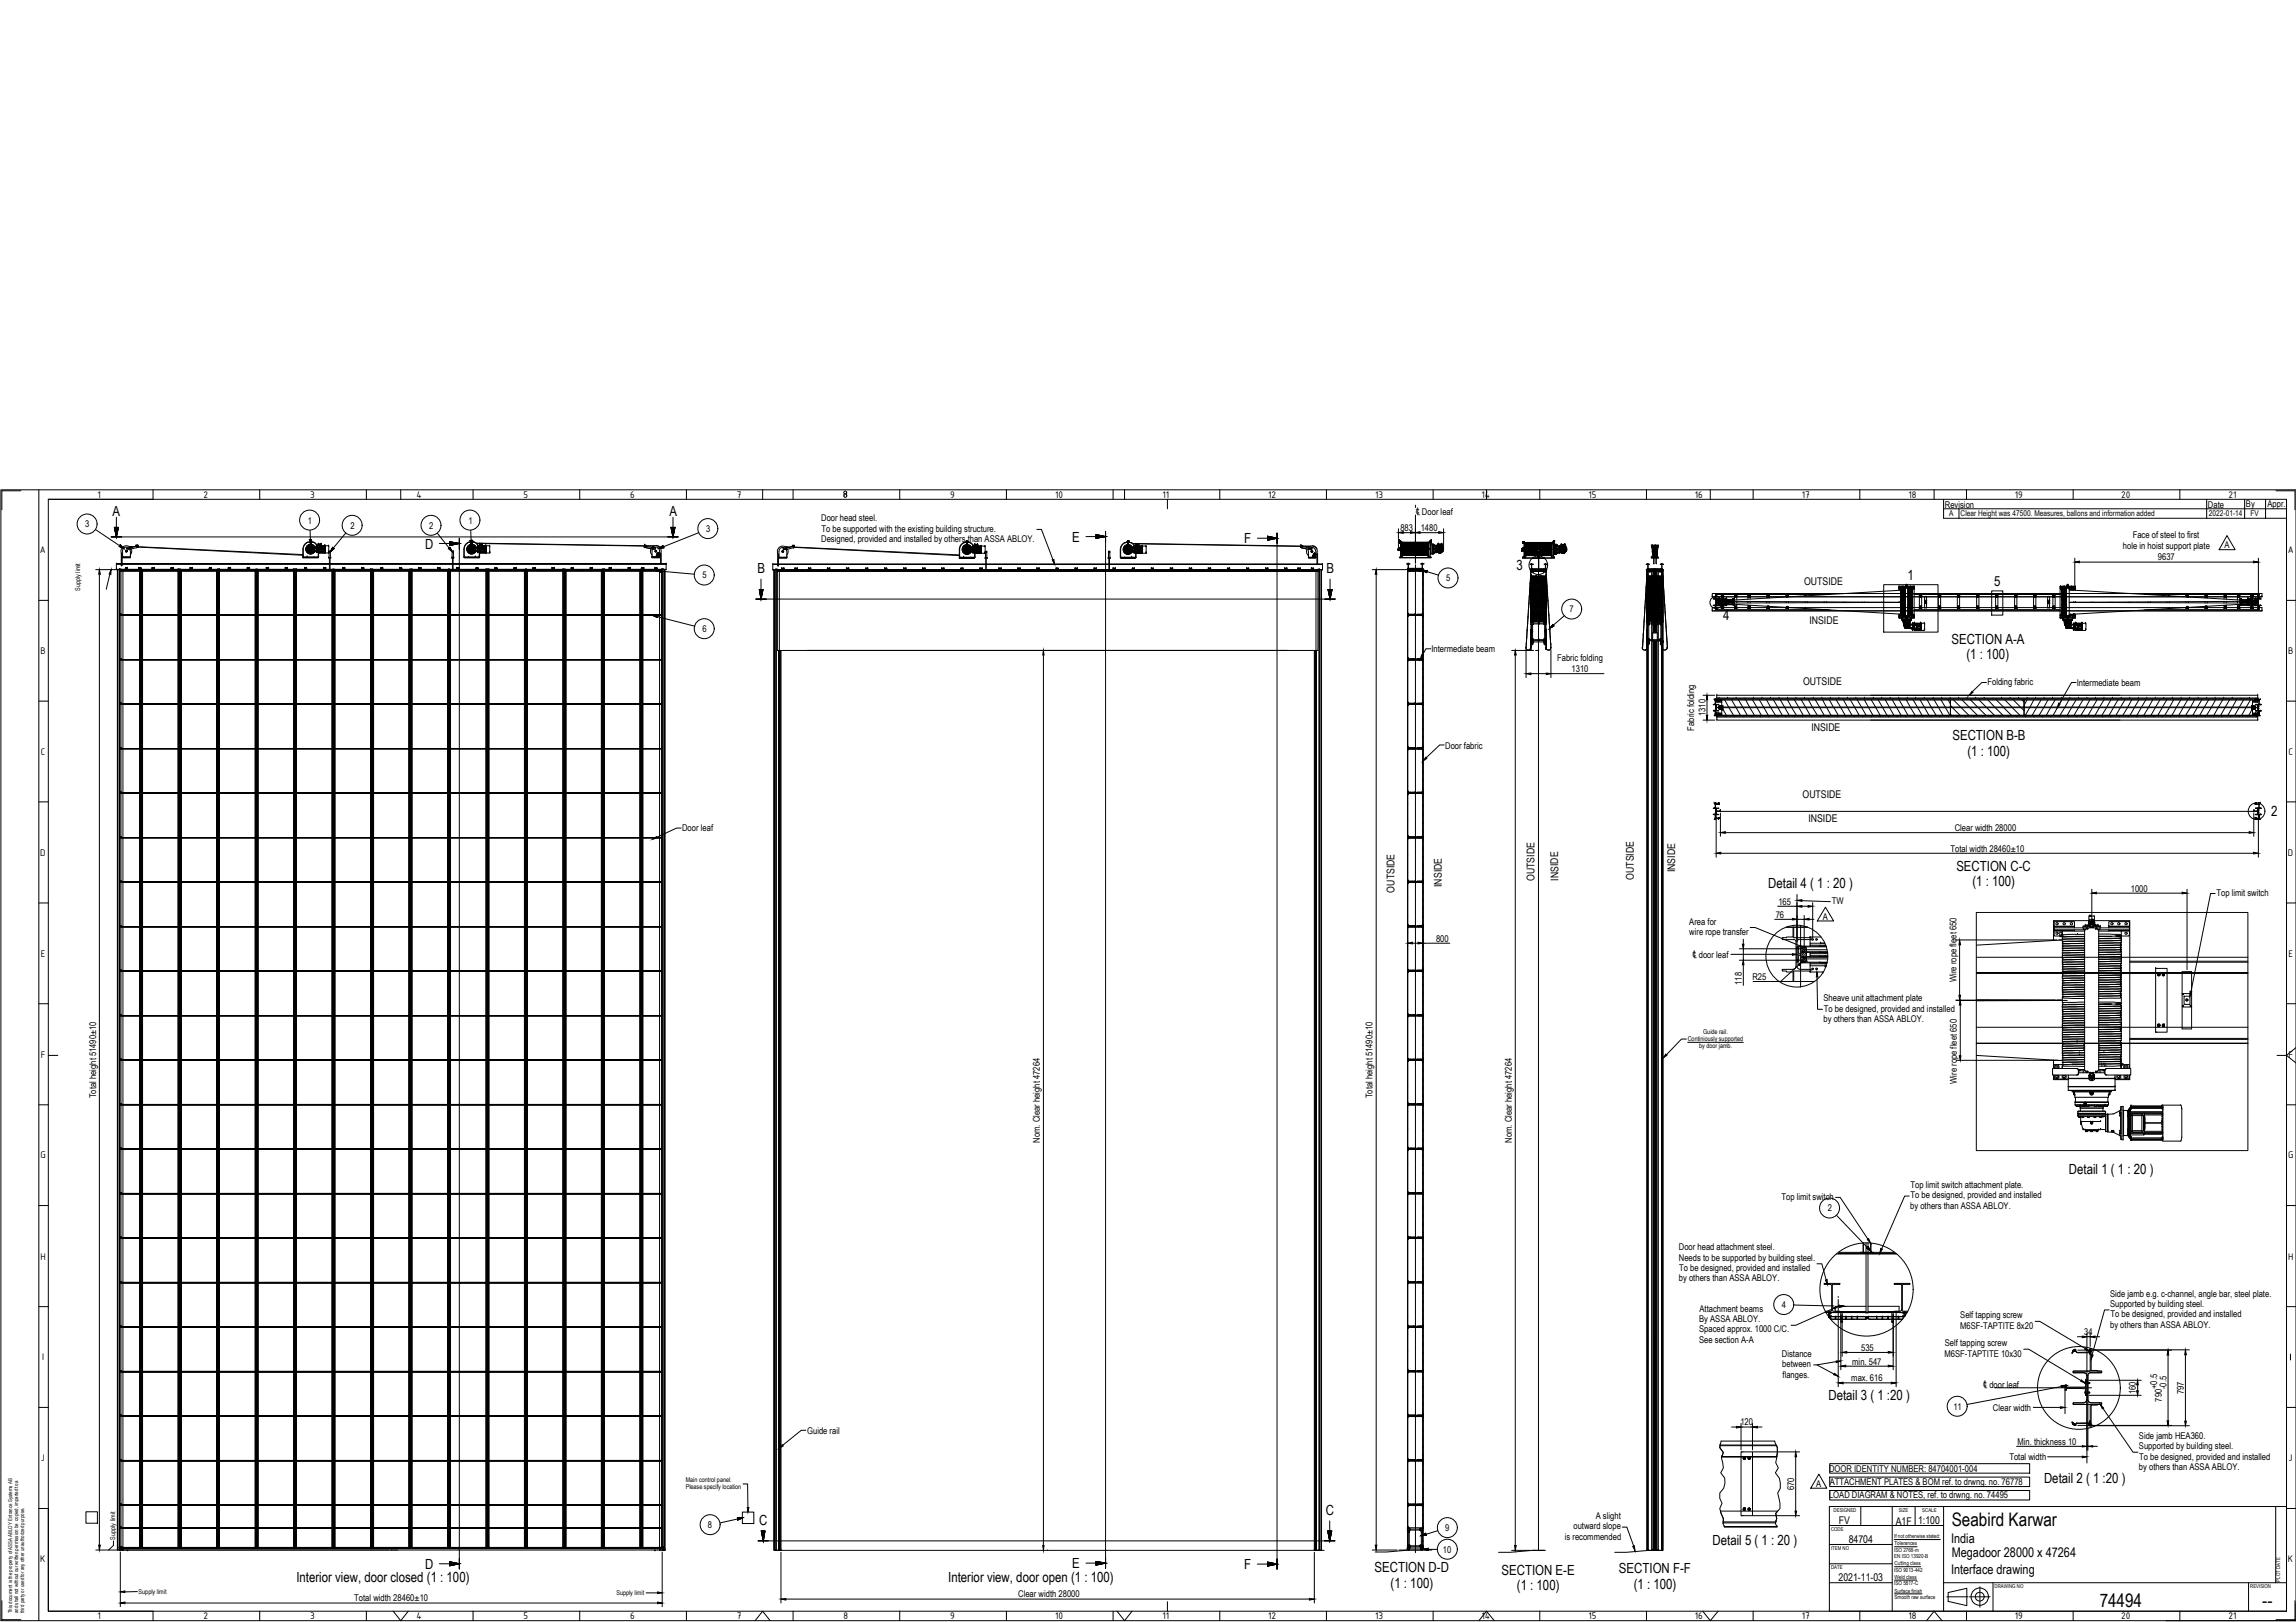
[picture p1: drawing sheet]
<svg xmlns="http://www.w3.org/2000/svg" width="297mm" height="210mm" viewBox="0 0 297 210" stroke-linecap="round" stroke-linejoin="round" font-family="sans-serif">
<defs><g id="words">
<g font-size="2.4">
<text x="252.5" y="197.5">Seabird Karwar</text>
<text x="271.6" y="208">74494</text>
<text x="292.7" y="208">--</text>
</g>
<g font-size="1.8">
<text x="14.5" y="66.8">A</text>
<text x="55" y="71">D</text>
<text x="86.6" y="66.8">A</text>
<text x="138.7" y="70.1">E</text>
<text x="161" y="70.3">F</text>
<text x="98" y="74.2">B</text>
<text x="171.6" y="74.2">B</text>
<text x="196.2" y="73.8">3</text>
<text x="246.8" y="75.1">1</text>
<text x="258" y="75.9">5</text>
<text x="222.9" y="80.2">4</text>
<text x="252.5" y="83.3">SECTION A-A</text>
<text x="254.4" y="85.3">(1 : 100)</text>
<text x="252.6" y="95.8">SECTION B-B</text>
<text x="254.5" y="97.8">(1 : 100)</text>
<text x="293.8" y="105.6">2</text>
<text x="253.1" y="112.7">SECTION C-C</text>
<text x="228.8" y="114.9">Detail 4 ( 1 : 20 )</text>
<text x="255.2" y="114.7">(1 : 100)</text>
<text x="267.7" y="151.9">Detail 1 ( 1 : 20 )</text>
<text x="236.5" y="181.2">Detail 3 ( 1 :20 )</text>
<text x="264.4" y="191.9">Detail 2 ( 1 :20 )</text>
<text x="98.2" y="197.4">C</text>
<text x="171.5" y="196.1">C</text>
<text x="55" y="203">D</text>
<text x="138.7" y="203">E</text>
<text x="161" y="203">F</text>
<text x="177.8" y="203.4">SECTION D-D</text>
<text x="194.3" y="203.8">SECTION E-E</text>
<text x="209.5" y="203.6">SECTION F-F</text>
<text x="221.6" y="200">Detail 5 ( 1 : 20 )</text>
<text x="38.3" y="204.7">Interior view, door closed (1 : 100)</text>
<text x="122.7" y="204.7">Interior view, door open (1 : 100)</text>
<text x="179.9" y="205.5">(1 : 100)</text>
<text x="196.2" y="205.8">(1 : 100)</text>
<text x="211.4" y="205.6">(1 : 100)</text>
</g>
<g font-size="1.7">
<text x="252.4" y="203.7">Interface drawing</text>
<text x="252.4" y="199.6">India</text>
<text x="252.5" y="201.5">Megadoor 28000 x 47264</text>
</g>
<g font-size="1.4">
<text x="233.4" y="75.7">OUTSIDE</text>
<text x="234.1" y="80.7">INSIDE</text>
<text x="233.3" y="88.6">OUTSIDE</text>
<text x="234.3" y="94.6">INSIDE</text>
<text x="233.2" y="103.3">OUTSIDE</text>
<text x="234" y="106.4">INSIDE</text>
<text x="201.6" y="114" transform="rotate(-91 201.6 114)">INSIDE</text>
<text x="211.4" y="113.8" transform="rotate(-90 211.4 113.8)">OUTSIDE</text>
<text x="216.7" y="112.9" transform="rotate(-90 216.7 112.9)">INSIDE</text>
<text x="180.4" y="115.5" transform="rotate(-90 180.4 115.5)">OUTSIDE</text>
<text x="186.5" y="114.8" transform="rotate(-91 186.5 114.8)">INSIDE</text>
<text x="198.5" y="114" transform="rotate(-90 198.5 114)">OUTSIDE</text>
<text x="237.9" y="197.2">FV</text>
<text x="245.3" y="197.3">A1F</text>
<text x="248.1" y="197.2">1:100</text>
<text x="239.2" y="199.6">84704</text>
<text x="237.9" y="204.6">2021-11-03</text>
</g>
<g font-size="1.3">
<text x="12.6" y="64.4">1</text>
<text x="26.3" y="64.4">2</text>
<text x="40.1" y="64.4">3</text>
<text x="53.9" y="64.4">4</text>
<text x="67.7" y="64.4">5</text>
<text x="81.5" y="64.4">6</text>
<text x="95.3" y="64.4">7</text>
<text x="122.9" y="64.4">9</text>
<text x="136.5" y="64.4">10</text>
<text x="150.4" y="64.4">11</text>
<text x="164.1" y="64.4">12</text>
<text x="177.9" y="64.4">13</text>
<text x="191.7" y="64.4">14</text>
<text x="205.5" y="64.4">15</text>
<text x="219.3" y="64.4">16</text>
<text x="233.1" y="64.4">17</text>
<text x="246.9" y="64.4">18</text>
<text x="260.7" y="64.4">19</text>
<text x="274.4" y="64.4">20</text>
<text x="288.3" y="64.4">21</text>
<text x="5.2" y="71.6">A</text>
<text x="296" y="71.6">A</text>
<text x="5.2" y="84.6">B</text>
<text x="296" y="84.6">B</text>
<text x="5.3" y="97.7">C</text>
<text x="296.1" y="97.7">C</text>
<text x="5.2" y="110.8">D</text>
<text x="296" y="110.8">D</text>
<text x="5.3" y="123.8">E</text>
<text x="296.1" y="123.8">E</text>
<text x="5.3" y="136.9">F</text>
<text x="296.1" y="136.9">F</text>
<text x="5.2" y="149.9">G</text>
<text x="296" y="149.9">G</text>
<text x="5.2" y="163">H</text>
<text x="296" y="163">H</text>
<text x="5.4" y="176">I</text>
<text x="5.3" y="189.1">J</text>
<text x="296.1" y="189.1">J</text>
<text x="5.2" y="202.2">K</text>
<text x="296" y="202.2">K</text>
<text x="12.6" y="209.6">1</text>
<text x="26.3" y="209.6">2</text>
<text x="40.1" y="209.5">3</text>
<text x="53.9" y="209.6">4</text>
<text x="67.7" y="209.5">5</text>
<text x="81.5" y="209.6">6</text>
<text x="95.3" y="209.6">7</text>
<text x="109.1" y="209.6">8</text>
<text x="122.9" y="209.5">9</text>
<text x="136.5" y="209.6">10</text>
<text x="150.4" y="209.6">11</text>
<text x="164.1" y="209.6">12</text>
<text x="177.9" y="209.5">13</text>
<text x="191.7" y="209.6">14</text>
<text x="205.5" y="209.5">15</text>
<text x="219.3" y="209.6">16</text>
<text x="233.1" y="209.6">17</text>
<text x="246.9" y="209.6">18</text>
<text x="260.7" y="209.5">19</text>
<text x="274.4" y="209.6">20</text>
<text x="288.3" y="209.6">21</text>
</g>
<g font-size="1.2">
<text x="251.6" y="65.7">Revision</text>
<text x="285.7" y="65.7">Date</text>
<text x="290.6" y="65.6">By</text>
<text x="293.4" y="65.6">Appr.</text>
<text x="11" y="68.3">3</text>
<text x="39.8" y="67.8">1</text>
<text x="45.3" y="68.4">2</text>
<text x="55.5" y="68.4">2</text>
<text x="60.6" y="67.8">1</text>
<text x="91.3" y="68.8">3</text>
<text x="106.2" y="67.5">Door head steel.</text>
<text x="106.2" y="70.2">Designed, provided and installed by others than ASSA ABLOY.</text>
<text x="106.3" y="68.8">To be supported with the existing building structure.</text>
<text x="181.2" y="68.7">883</text>
<text x="183.1" y="66.6">℄Door leaf</text>
<text x="183.8" y="68.7">1480</text>
<text x="274.6" y="71.1">hole in hoist support plate</text>
<text x="275.9" y="69.7">Face of steel to first</text>
<text x="287.8" y="70.9">A</text>
<text x="90.9" y="74.9">5</text>
<text x="187.1" y="75.2">5</text>
<text x="279.2" y="72.5">9637</text>
<text x="90.9" y="81.8">6</text>
<text x="203.1" y="79.3">7</text>
<text x="185.2" y="84.4">Intermediate beam</text>
<text x="201.5" y="85.5">Fabric folding</text>
<text x="203.3" y="87">1310</text>
<text x="257.1" y="88.7">Folding fabric</text>
<text x="268.7" y="88.8">Intermediate beam</text>
<text x="219.2" y="94.5" transform="rotate(-90 219.2 94.5)">Fabric folding</text>
<text x="220.6" y="92.7" transform="rotate(-90 220.6 92.7)">1310</text>
<text x="187" y="96.9">Door fabric</text>
<text x="88.3" y="107.6">Door leaf</text>
<text x="252.9" y="107.5">Clear width 28000</text>
<text x="252.3" y="110.2">Total width 28460±10</text>
<text x="218.6" y="119.6">Area for</text>
<text x="229.7" y="118.8">76</text>
<text x="230.1" y="117.1">165</text>
<text x="235.8" y="119">A</text>
<text x="237" y="116.9">TW</text>
<text x="275.7" y="115.4">1000</text>
<text x="286.8" y="116">Top limit switch</text>
<text x="185.8" y="121.8">800</text>
<text x="218.6" y="121">wire rope transfer</text>
<text x="218.9" y="124">℄door leaf</text>
<text x="225.3" y="127.4" transform="rotate(-90 225.3 127.4)">118</text>
<text x="226.7" y="126.8">R25</text>
<text x="235.9" y="129.6">Sheave unit attachment plate</text>
<text x="236" y="130.9">To be designed, provided and installed</text>
<text x="253.1" y="127.1" transform="rotate(-90 253.1 127.1)">Wire rope fleet 650</text>
<text x="235.9" y="132.3">by others than ASSA ABLOY.</text>
<text x="12.4" y="142.1" transform="rotate(-90 12.4 142.1)">Total height 51490±10</text>
<text x="177.6" y="142.1" transform="rotate(-90 177.6 142.1)">Total height 51490±10</text>
<text x="253.1" y="140.2" transform="rotate(-90 253.1 140.2)">Wire rope fleet 650</text>
<text x="134.5" y="147.9" transform="rotate(-90 134.5 147.9)">Nom. Clear height 47264</text>
<text x="195.6" y="147.9" transform="rotate(-90 195.6 147.9)">Nom. Clear height 47264</text>
<text x="230.5" y="155.3">Top limit switch</text>
<text x="247.2" y="153.7">Top limit switch attachment plate.</text>
<text x="247.2" y="155">To be designed, provided and installed</text>
<text x="217.2" y="161.8">Door head attachment steel.</text>
<text x="236.5" y="156.8">2</text>
<text x="247.1" y="156.4">by others than ASSA ABLOY.</text>
<text x="217.2" y="163.1">Needs to be supported by building steel.</text>
<text x="217.2" y="165.8">by others than ASSA ABLOY.</text>
<text x="217.2" y="164.5">To be designed, provided and installed</text>
<text x="273" y="167.8">Side jamb e.g. c-channel, angle bar, steel plate.</text>
<text x="219.8" y="171.1">By ASSA ABLOY.</text>
<text x="219.8" y="172.4">Spaced approx. 1000 C/C.</text>
<text x="219.8" y="173.8">See section A-A</text>
<text x="219.9" y="169.8">Attachment beams</text>
<text x="230.5" y="169.3">4</text>
<text x="253.6" y="170.6">Self tapping screw</text>
<text x="253.6" y="171.9">M6SF-TAPTITE 8x20</text>
<text x="269.6" y="172.8">34</text>
<text x="273" y="169.1">Supported by building steel.</text>
<text x="273" y="171.8">by others than ASSA ABLOY.</text>
<text x="273" y="170.5">To be designed, provided and installed</text>
<text x="230.5" y="175.6">Distance</text>
<text x="230.6" y="176.9">between</text>
<text x="230.6" y="178.3">flanges.</text>
<text x="239.5" y="178.7">max. 616</text>
<text x="239.6" y="176.6">min. 547</text>
<text x="240.8" y="174.8">535</text>
<text x="251.6" y="175.6">M6SF-TAPTITE 10x30</text>
<text x="251.6" y="174.2">Self tapping screw</text>
<text x="256.5" y="179.6">℄door leaf</text>
<text x="279.1" y="179.8" transform="rotate(-90 279.1 179.8)">+0.5</text>
<text x="280.3" y="179.8" transform="rotate(-90 280.3 179.8)">-0.5</text>
<text x="104.4" y="185.5">Guide rail</text>
<text x="225.2" y="184.5">120</text>
<text x="252.7" y="182.5">11</text>
<text x="257.8" y="182.6">Clear width</text>
<text x="276.3" y="180.4" transform="rotate(-90 276.3 180.4)">160</text>
<text x="279.7" y="181.4" transform="rotate(-90 279.7 181.4)">790</text>
<text x="282.5" y="180.4" transform="rotate(-90 282.5 180.4)">797</text>
<text x="236.6" y="190.5">DOOR IDENTITY NUMBER: 84704001-004</text>
<text x="260" y="188.9">Total width</text>
<text x="261" y="187">Min. thickness 10</text>
<text x="276.7" y="186.2">Side jamb HEA360.</text>
<text x="276.7" y="187.6">Supported by building steel.</text>
<text x="276.7" y="190.3">by others than ASSA ABLOY.</text>
<text x="276.8" y="188.9">To be designed, provided and installed</text>
<text x="91.6" y="197.8">8</text>
<text x="203.6" y="197.9">outward slope</text>
<text x="206.4" y="196.6">A slight</text>
<text x="232.1" y="192.8" transform="rotate(-90 232.1 192.8)">670</text>
<text x="235" y="192.4">A</text>
<text x="236.6" y="193.9">LOAD DIAGRAM &amp; NOTES, ref. to drwng. no. 74495</text>
<text x="236.7" y="192.2">ATTACHMENT PLATES &amp; BOM ref. to drwng. no. 76778</text>
<text x="186.7" y="200.9">10</text>
<text x="187" y="198.1">9</text>
<text x="202.4" y="199.3">is recommended</text>
<text x="45.8" y="207.2">Total width 28460±10</text>
<text x="131.7" y="206.7">Clear width 28000</text>
</g>
<g font-size="1">
<text x="252.2" y="66.8">A</text>
<text x="253.6" y="66.7">Clear Height was 47500. Measures, ballons and information added</text>
<text x="285.8" y="66.8">2022-01-14</text>
<text x="291.2" y="66.8">FV</text>
</g>
<g font-size=".9">
<text x="10.4" y="76.5" transform="rotate(-90 10.4 76.5)">Supply limit</text>
<text x="218.3" y="134.7">Continiously supported</text>
<text x="219.8" y="135.7">by door jamb.</text>
<text x="220.3" y="133.7">Guide rail.</text>
<text x="88.7" y="191.7">Main control panel.</text>
<text x="88.7" y="192.7">Please specify location</text>
<text x="14.9" y="199.2" transform="rotate(-90 14.9 199.2)">Supply limit</text>
<text x="17.9" y="206.2">Supply limit</text>
<text x="79.7" y="206.3">Supply limit</text>
</g>
<g font-size=".7">
<text x="237.2" y="195.7">DESIGNED</text>
<text x="245.6" y="195.7">SIZE</text>
<text x="248.7" y="195.7">SCALE</text>
<text x="236.9" y="198.2">CODE</text>
<text x="236.9" y="200.6">ITEM NO</text>
<text x="236.9" y="203.1">DATE</text>
<text x="245.1" y="199.1">If not otherwise stated:</text>
<text x="245.1" y="200.8">ISO 2768-m</text>
<text x="245.1" y="201.6">EN ISO 13920-B</text>
<text x="245.1" y="203.4">ISO 9013-442</text>
<text x="245.1" y="200">Tolerances</text>
<text x="245.1" y="202.6">Cutting class</text>
<text x="1.6" y="208.8" transform="rotate(-90 1.6 208.8)">This document is the property of ASSA ABLOY Entrance Systems AB</text>
<text x="2.4" y="208.8" transform="rotate(-90 2.4 208.8)">and shall not without our written permission be copied, imparted to a</text>
<text x="3.1" y="208.8" transform="rotate(-90 3.1 208.8)">third party or used for any other unauthorized purpose.</text>
<text x="245.1" y="205.2">ISO 5817-C</text>
<text x="245.1" y="204.4">Weld class</text>
<text x="245.1" y="206.1">Surface finish</text>
<text x="245.1" y="206.9">Smooth raw surface</text>
<text x="258" y="205.5">DRAWING NO</text>
<text x="291.1" y="205.5">REVISION</text>
<text x="295" y="204.7" transform="rotate(-90 295 204.7)">PLOT DATE</text>
</g>
</g></defs>
<!-- layer: Phantom Lines(ISO) -->
<g fill="none" stroke="#000" stroke-width=".13">
<path d="M15.1 73h71.1zM15.1 73h.1M15.2 73.7v126.9h.1v-126.9M15.5 73.7v126.9h-.2M15.9 73.7v126.9h-.4M85.3 73.7v126.9h.5M85.8 73.7v126.9h.2M86 73.7v126.9v-126.9M86.2 73h.1M86.2 73v.7h-71.1M86.2 73h-71.1v.7h71.1M100 73h71.1z"/>
<path d="M100 73h.1M100.1 73.8v126.8h.1v-126.8M100.4 73.8v126.8h-.2M100.8 73.8v126.8h-.4M170.3 73.8v126.8h.4M170.7 73.8v126.8h.2M170.9 73.8v126.8h.1v-126.8M171.1 73h.1M171.1 73v.8l-71.1-.1M171.1 73h-71.1v.7h71.1M182.1 73h-.1h.4h-.2M182.1 73h.1"/>
<path d="M182.1 73.6h.1M182.1 73.7h-.1h.4h-.2M182.2 73v.6M182.2 73.6h.1M182.2 73h.1M184 73h-.2h.4h-.1M184 73h.1M184 73.6h.1M184 73.7h-.2h.4h-.1M184 73v.6M184.1 73h.1M184.1 73.6h.1"/>
<path d="M198.1 73h-.2h.5h-.3M198.1 73h.1M198.1 73.7h.1M198.1 73.7l-.2 .1h.5l-.2-.1M198.1 73v.7M198.2 73.7h.1M199.9 73h-.1h.3h-.1M199.9 73h.1M199.9 73.7h.1M199.9 73.7l-.1 .1h.3l-.1-.1M199.9 73v.7M200 73h.1"/>
<path d="M200 73v.7M200 73.7h.1M213 73.8v126.8h.7M213.1 73.7h.1M213.1 73.7l-.1 .1h.4l-.2-.1M213.2 73h-.2h.4h-.2M213.2 73h.1M213.2 73v.7M213.2 73.7h.1M213.4 73.8h1.4M213.7 73.8v126.8M213.7 73.8v126.8h.8"/>
<path d="M214.5 73.8v126.8M214.5 73.8v126.8h.7v-126.8M215 73h-.2h.4h-.2M215 73h.1M215 73.7h.1M215 73.7l-.2 .1h.4l-.2-.1M215 73v.7M221.5 79.1h.1M221.5 79.1v-.5h71.1v.5M221.5 77.2h.1M221.5 77.2v-.4h71.1v.4M221.5 79.1h71.1"/>
<path d="M221.5 77.2h71.1M221.8 78.4h.1M221.8 77.5h-.2h.3M221.8 77.5h.1M221.8 78.4h.1v.2M221.9 77.2v.3h-.1M221.9 77.5l.1 .1M221.9 77.2v.3h.5l-.4 .1M221.9 78.3h-.3l.2 .1M222 77.6l-.1 .7M222 77.6l.1 .7M222.1 78.3l.3 .1h-.5v.2"/>
<path d="M292.1 77.5v.1M292.1 78.3l-.3 .1h.5v.2v-.2h.1M292.1 78.2v.1M292.2 77.6v.7M292.2 77.5v.1M292.3 78.3h.3l-.2 .1M292.4 78.4h.1M292.4 77.5h.2h-.3M292.4 77.5h.1M292.4 77.5h-.1v-.3v.3h-.5h.3M292.6 79.1h.1M292.6 77.2h.1"/>
<path d="M213.8 80.5h.6v.4h-.6zM221.8 90.5h.1v.7h.5h-.3M221.8 90.5h.1M221.8 90.5h.1v.6l-.3 .1h.3M221.8 92h.1M221.9 91.2h.1M221.9 92h-.3h.2M222 91.9h-.1M222 91.2v.7M222 91.9h.1M222.1 91.2h-.1M222.1 92h.3h-.5v.6h-.1h.1v-.6h-.1"/>
<path d="M222.4 91.7h.1M222.4 91.6h.1M222.4 91.6v.2zM222.4 91.4v.1zM222.4 91.5h.1M222.5 91.6v.2h.3M222.5 91.6h.1M222.5 91.6l.3 .1M222.5 91.5h.1M222.8 91.3h.1v.6h-.1zM222.8 91.8h.1M222.8 91.3l-.4 .1 .1 .1"/>
<path d="M222.8 91.4h-.2l-.1 .1M291.3 91.3h.1v.6h-.1zM291.4 91.3l.3 .1v.1M291.4 91.4h.2l.1 .1M291.4 91.8h.1M291.7 91.5h.1M291.7 91.6l-.1 .2h-.2M291.7 91.6h.1M291.7 91.6l-.1 .1h-.2M291.7 91.4v.1zM291.7 91.6v.2zM291.7 91.7h.1"/>
<path d="M291.7 91.6v.1M292.1 91.2h.1M292.1 92h-.3h.5v.6h.1h-.1v-.6h.1M292.1 91.9h.1M292.2 91.9h.1M292.2 91.2v.7M292.2 91.2h.1M292.3 92h.3h-.2M292.4 90.5h-.1v.7h-.5h.3M292.4 92h.1M292.4 90.5h-.1v.6l.3 .1h-.3M292.4 90.5h.1"/>
<path d="M221.8 103.9h.1v.7h.5h-.3M221.8 103.9h.1M221.8 103.9h.1v.6l-.3 .1h.3M221.8 105.4h.1M221.9 104.6h.1M221.9 105.4h-.3h.2M222 105.3h-.1M222 104.7v.6M222 105.3h.1M222.1 104.6h-.1M222.1 105.4h.3h-.5v.7h-.1l.1-.1v-.6h-.1M231.1 120h2.7"/>
<path d="M232 120v1.3h-1.4v.3h1.5M232.1 120v1.3h2.2v.3h-1.5M292.1 104.6h.1M292.1 105.4h-.3h.5v.7h.1l-.1-.1v-.6h.1M292.1 105.3h.1M292.2 105.3h.1M292.2 104.7v.6M292.2 104.6h.1M292.3 105.4h.3h-.2M292.4 103.9h-.1v.7h-.5h.3M292.4 105.4h.1M292.4 103.9h-.1v.6l.3 .1h-.3"/>
<path d="M292.4 103.9h.1M230.2 127h4.6M232 121.6l.3 .1 .1 .2M232.1 125.4h-1.5v.3h.5v.1h.9v1.2M232.4 121.9v3.2l-.2 .3h-.2M232.5 121.9v3.2v.1l.3 .2M232.8 121.6l-.3 .1v.2M232.8 125.4h1.5v.3h-2.2v1.3M255.7 123.9h35.1M255.7 132.9h35.1M290.8 125.9h-35.1h35.1M290.8 135h-35.1h35.1"/>
<path d="M236.8 166.2l.1 .1M236.8 166.2h-.8v-.1h2v.1h-.9M237 166.3v3.2l-.2 .2h-.7M237 169.5l.2 .2M237.1 166.3v3.2M237.1 166.2l-.1 .1M237.2 169.7h.8v.2h-1.8M245.9 169.7h-.8v.2h1.6M246 166.3l-.1-.1h-.8v-.1h2v.1h-.9l-.1 .1v3.2M246 166.3v3.2l-.2 .2M246.1 169.5l.2 .2M246.3 169.7h.5"/>
<path d="M269.6 177.6l.2 .1 .1 .3M270 178v3.2M270.1 178v3.2l.1 .1 .2 .2M270.4 174.5v2.9h-2.2v.2h1.4M270.4 177.6l-.2 .2-.1 .2M270.5 174.5v2.8l1.4 .1v.2h-1.4M222.7 188.5h.1M222.7 188.5l.3-.5-.5-.7 .2-.8h6.9l.3 .8v1.2M223.1 197.6l-.2-.4 .1-.7-.4-.9h7.4l-.3 .2 .2 .7-.2 .7 .2 .4M223.1 197.6h.1M229.9 188.5h.1M229.9 188.5h-7.2h7.2"/>
<path d="M229.9 197.6h.1M229.9 197.6h-6.8h6.8M269.6 181.5h-1.4v.3h2.2v3M269.9 181.2l-.1 .3h-.2M270.5 181.5h1.4v.3h-1.4v2.9M213.7 200.6h.1"/>
</g>
<!-- layer: Visible Edges(ISO) -->
<g fill="none" stroke="#000" stroke-width=".13">
<path d="M15.5 73.7h.1M15.5 73.7h70.3M15.5 73.7v126.9M15.6 73.9h.1M15.6 73.8h.1M15.6 73.9h70M15.6 79.6h.1M15.6 79.6h70M15.6 73.7h.1M15.6 73.8h70M15.6 73.7v.1M15.6 73.9v5.7"/>
<path d="M15.6 79.6v5.8M15.7 73.2h.1M15.7 71.6v1.6h.1v-1.5v1.5h-.1M15.9 72.1h1v.1h-1zM15.9 71.3v.8M16.2 73.6h.1M16.2 73.5h.1M16.2 73.5v.2h.3v-.2M16.2 73.5v.1M16.3 73.7h.1M16.3 73.6h.1M16.3 73.6v.1"/>
<path d="M16.4 73.7h.1M16.4 73.6h.1M16.4 73.6v.1M16.4 70.9v.1M16.5 73.6h.1M16.5 73.7h.1M16.5 71h.1M16.5 73.7h-.3M16.5 73.6v.1M16.5 73.5h.1M16.5 73.5v.1M16.6 71h.1"/>
<path d="M16.6 71h.2M16.6 71l-.1 .1M16.7 70.9a.49 .49 0 0 0-.6-.1 .49 .49 0 0 0-.2 .5M16.7 70.7l.7 .1M16.8 71.1v.2M16.8 71h.1M16.8 70.8h.4M16.8 70.9h.1M16.8 70.9l1.1-.3v.2l-1 .2M16.8 70.9l-.4 .1M16.9 70.8a.7 .7 0 0 0-1 0 .7 .7 0 0 0 0 1M16.9 72.1h.1"/>
<path d="M16.9 72.1h-1M16.9 71h.1M16.9 71.3v.8h-1M17 71v.6l-.2 .2M17.2 70.8h-.3M17.6 70.6l.3-.1zM17.6 70.6h.1M17.6 70.7l-.2 .1M17.7 70.7h.1M17.7 70.8h.1M17.8 70.8h.1M17.8 70.8l.1-.1-.2 .1"/>
<path d="M17.8 70.7h.1M17.8 70.8h-.1M17.9 70.6h-.3v.1M17.9 70.5l-.3 .1M17.9 70.7v.1l21.3 1M17.9 70.8l21.3 1.1M17.9 73.5v.2h.3v-.2M17.9 73.5h.1M18 73.6h.1M18 73.7h.1M18 73.7h.2M18 73.5v.1"/>
<path d="M18.1 73.6h.1M18 73.6v.1M18.1 73.7h.1M18.1 73.6v.1M18.2 73.6h.1M18.2 73.7h.1M18.2 73.6v.1M18.2 73.5h.1M18.2 73.5v.1M19.7 73.5h.1M19.7 73.5v.2h.3v-.2M19.7 73.5v.1"/>
<path d="M19.7 73.7h.1M19.7 73.6h.1M19.7 73.6v.1M19.7 73.7h.2M19.8 73.7h.1M19.8 73.6h.1M19.8 73.6v.1M19.9 73.7h.1M19.9 73.6h.1M19.9 73.6l-.1 .1M19.9 73.6v.1M19.9 73.5v.1"/>
<path d="M20 73.5h.1M22.1 73.5h.1M22.1 73.5v.2h.3v-.2M22.1 73.5l.1 .1M22.2 73.6h.1M22.2 73.7h.1M22.2 73.7h.2M22.2 73.6v.1M22.3 73.7h.1M22.3 73.6h.1M22.3 73.6v.1M22.4 73.6h.1"/>
<path d="M22.4 73.7h.1M22.4 73.6v.1M22.4 73.5h.1M22.4 73.5v.1M24.6 73.5h.1M24.6 73.5v.2h.3v-.2M24.6 73.6h.1M24.6 73.5v.1M24.7 73.7h.1M24.7 73.6h.1M24.7 73.6v.1M24.8 73.7h.1"/>
<path d="M24.8 73.6h.1M24.8 73.6v.1M24.8 73.7h-.2M24.9 73.5h.1M24.9 73.5v.1M24.9 73.7h.1M27.1 73.5h.1M27.1 73.5l-.1 .2h.3v-.2M27.1 73.5v.1M27.1 73.7h.1M27.1 73.6h.1M27.1 73.7h.2"/>
<path d="M27.1 73.6v.1M27.2 73.7h.1M27.2 73.6h.1M27.2 73.6v.1M27.3 73.6h.1M27.3 73.7h.1M27.3 73.6v.1M27.3 73.5h.1M27.3 73.5v.1M29.5 73.5h.1M29.5 73.5v.2h.3v-.2M29.5 73.5v.1"/>
<path d="M29.5 73.7h.1M29.6 73.6h.1M29.6 73.7h.1M29.6 73.7h.2M29.6 73.6v.1M29.7 73.7h.1M29.7 73.6h.1M29.7 73.6v.1M29.8 73.6h.1M29.8 73.5v.1M29.8 73.5h.1M32 73.5h.1"/>
<path d="M32 73.5v.2h.3v-.2M32 73.5v.1M32 73.7h.1M32 73.6h.1M32 73.6v.1M32 73.7h.2M32.1 73.7h.1M32.1 73.6h.1M32.1 73.6v.1M32.2 73.7h.1M32.2 73.6h.1M32.2 73.6v.1"/>
<path d="M32.2 73.5v.1M32.3 73.5h.1M34.4 73.5h.1M34.4 73.5v.2h.3v-.2M34.5 73.6h.1M34.5 73.7h.1M34.5 73.7h.2M34.5 73.5v.1M34.5 73.6v.1M34.6 73.7h.1M34.6 73.6h.1M34.6 73.6v.1"/>
<path d="M34.7 73.7h.1M34.7 73.6h.1M34.7 73.6v.1M34.7 73.5h.1M34.7 73.5v.1M36.9 73.5h.1M36.9 73.5v.2h.3v-.2M36.9 73.6h.1M36.9 73.5v.1M37 73.7h.1M37 73.6h.1M37 73.6v.1"/>
<path d="M37.1 73.7h.1M37.1 73.6h.1M37.1 73.6v.1M37.2 73.6h.1M37.2 73.7h.1M37.2 73.7h-.3M37.2 73.6v.1M37.2 73.5h.1M37.2 73.5v.1M39.2 72.2h2zM39.2 71.1v1M39.2 72.1h.1"/>
<path d="M39.2 72.1h1.4M39.2 71.1v1.1M39.4 73.5h.1M39.4 73.5v.2h.3v-.2M39.4 73.5v.1M39.4 73.7h.1M39.4 73.6h.1M39.4 73.7h.2M39.4 73.6v.1M39.5 73.7h.1M39.5 73.6h.1M39.5 73.6v.1"/>
<path d="M39.6 73.7h.1M39.6 73.6h.1M39.6 73.6v.1M39.7 73.5h.1M39.7 71h.1M39.7 71.2h.1M39.7 71.3h.1M39.7 73.5v.1M39.7 73.7h.1M39.7 71.4h.1M39.7 70.9h.1M39.7 71.1h.1"/>
<path d="M39.7 71.1l.1 .2 .4 .3M39.7 71.1l.2 .4 .3 .1M39.7 71.1v-.1v.1M39.7 71v.1v-.1M39.7 70.8h.1M39.7 71v.1M39.7 72.1h.1M39.7 72.1v.1M39.8 72.1h-.1M39.8 70.2a.99 .99 0 0 0-.6 .9M39.8 70.2a.95 .95 0 0 0-.6 .9M39.8 71.1h.1"/>
<path d="M39.8 71.2h.1M39.8 71h.1M39.8 70.7h.1M39.8 71.5h.1M39.8 70.2h.1M39.9 71h.1M39.9 71.2h.1M39.9 71.1h.1M39.9 71.3h.1M39.9 70.9h.1M39.9 70.7h.1M39.9 71.5h.1"/>
<path d="M39.9 71.4h.1M39.9 70.8h.1M39.9 70.6h.1M39.9 71.6h.1M39.9 71v.1M39.9 71.3v.1M39.9 71.1l.1 .2h.2M40 70.7a.44 .44 0 0 0-.2 .5 .44 .44 0 0 0 .5 .3M40 70.9h.1M40 71.3h.1M40 71.4h.1M40 70.8h.1"/>
<path d="M40 70.6h.1M40 71.6h.1M40 70.7h.1M40 70.2h.1M40 71.1h.1M40 70.7h.4l.2 .1a.44 .44 0 0 0-.6-.1 .44 .44 0 0 0-.2 .5 .44 .44 0 0 0 .5 .3M40.1 71.1h.1M40.1 71.2h.1M40.1 70.8h.1M40.1 71.5h.1M40.1 70.7h.1M40.1 70.7v.1"/>
<path d="M40.1 70.2h.1M40.1 71.4h.1M40.1 70.5h.1M40.1 71.6h.1M40.1 70.2h-.2M40.1 70.1h.1M40.1 70.1v.1M40.2 70.6l-.4 .2-.1 .2M40.2 70.8l-.2 .1-.1 .1M40.2 70.2h.1M40.2 70.1v.1M40.2 71h.1"/>
<path d="M40.2 70.6h.1M40.2 71.6h.1M40.2 70.1h.1M40.2 71.4h.1M40.2 70.8h.1M40.2 70h.1M40.2 70.6v.1v-.1M40.2 70l-.1 .1M40.2 71.2h.1M40.2 71.3h.1M40.2 71.2v.1M40.2 71.5h.1"/>
<path d="M40.2 70.7h.1M40.2 70.5h.1M40.2 70.5v.1M40.2 70v.1M40.2 70.8l.2 .1M40.2 70.6l.4 .2M40.2 70.2h.2M40.3 71h.1M40.3 70.8h.1M40.3 71.4h.1M40.3 71.5h.1M40.3 70.7h.1"/>
<path d="M40.3 70.7v.1M40.3 70.2h.1M40.3 71.1h.1M40.4 70.2h.1M40.4 71.4h.1M40.4 70.8h.1M40.4 71.5h.1M40.4 71.5h-.1M40.4 71.4v.1M40.4 71.5l.2-.2zM40.4 70.1l.1 .1M40.4 71.2l-.2 .1"/>
<path d="M40.4 70.9h.1M40.4 71.3h.1M40.4 71.6h.1M40.4 70.6h.1M40.4 71.4l-.1 .1M40.5 70.8h.1M40.5 71.3h.1M40.5 71.4h.1M40.5 71.6h.1M40.5 70.6h.1M40.5 70.9a.36 .36 0 0 0-.5-.1 .36 .36 0 0 0 0 .5 .36 .36 0 0 0 .5-.1M40.5 71.3v-.4v.4"/>
<path d="M40.5 70.9h.1M40.5 71.5h.1M40.5 70.7h.1M40.5 71.3h.3M40.6 70.2l.4 .3 .1 .3M40.6 70.2l.4 .3 .1 .2M40.6 71.5h.1M40.6 70.7h.1M40.6 70.2h.1M40.6 71.3l-.4 .3M40.6 71.3v-.4v.4M40.6 71.3h.1z"/>
<path d="M40.6 71.4h.1M40.6 70.8h.1M40.6 72.2v-.1h.6v.1M40.6 71.3h.1M40.6 70.9h.1M40.6 70.9v.4M40.7 71.3h.1M40.7 70.8h.1M40.7 71.4h.1M40.7 71.3v.1M40.7 71h.1M40.7 70.8a.61 .61 0 0 0-.9-.2 .61 .61 0 0 0 0 1 .61 .61 0 0 0 .9-.3"/>
<path d="M40.8 71h.1M40.8 70.8h.1M40.8 71.3h.1M40.8 71.3l.1 .1M40.9 70.8h.1M40.9 71.3h.1M40.9 71.4h.1M40.9 70.9h.1M40.9 71.3v.1M40.9 70.8v.1M40.9 70.9l.1 .4M40.9 70.8l-.4 .1"/>
<path d="M41 70.8h.1M41 71.3h.1M41 71.5h.1M41 70.7h.1M41 70.7v.8M41 71.4h.1M41.1 71.4v.1M41.1 71.3h.1M41.1 70.9v.4zM41.1 70.9h.1M41.1 70.8h.1M41.1 70.9h.9"/>
<path d="M41.1 71.4h.1M41.1 70.8h-.1M41.1 70.8h.9M41.1 71.5h.1M41.1 71.4h.9M41.1 71.3h.9M41.1 70.8v.7M41.2 70.9h.1M41.2 71.3h.1M41.2 71.2h.1M41.2 71.1h.1M41.2 70.9v.2"/>
<path d="M41.2 71.3h.8h-.8M41.2 71.5h.1M41.2 71.4h.1M41.2 70.7h.1M41.2 70.8h.1M41.2 70.7v.1M41.2 70.8v.1M41.2 71h.1M41.2 71.4v.2M41.2 71.5v.1M41.2 70.5h.1M41.2 70.5v.2v-.2"/>
<path d="M41.2 72.1h.1M41.2 71.1h.8M41.2 70.7h.8M41.2 71h.8M41.2 71.2h.8M41.2 70.5v.3M41.2 71.4v.7M41.2 71.4v.1M41.2 70.5h.4M41.2 71.6h.1M41.2 70.4h.1M41.2 70.4v.1l.1-.1"/>
<path d="M41.2 71.5v.6M41.2 71.5h.8M41.2 71.6h1.3M41.2 70.9v.1M41.2 70.6h.1M41.3 70.4h.2M41.4 70.6h.1M41.5 70.4v.1v-.1M41.5 70.4h.1M41.5 70.7h.1M41.6 70.7h.1M41.6 70.5h.1"/>
<path d="M41.6 70.5v.2v-.2M41.6 70.7h.4zM41.6 70.5v.2M41.9 73.5h.1M41.9 73.5v.2h.2v-.2M41.9 73.5v.1M41.9 73.7h.1M41.9 73.6h.1M41.9 73.7h.2M41.9 73.6v.1M42 71h.1M42 71.2h.1"/>
<path d="M42 71.1h.1M42 73.7h.1M42 73.6h.1M42 70.8h-.8l.8 .1M42 70.7h.1M42 70.8h.1M42 70.9h.1M42 71.3h.1M42 71.5h.1M42 71.6h.1M42 71.5l-.8 .1M42 71.5h-.8h.8"/>
<path d="M42 73.6v.1M42.1 73.7h.1M42.1 73.6h.1M42.1 73.6v.1M42.1 73.5v.1M42.1 73.5h.1M42.5 71.6h.1M42.5 70.7h.1M42.5 70.6h-.5v1M42.5 72.2h.1M42.5 72.2h.3M42.5 71.5h.1"/>
<path d="M42.5 70.7v.9M42.6 71.4h.1M42.6 72.2v1.5M42.7 72.2v1.5M42.7 71.4h-.1v.8M42.7 71.4h.1M42.7 71.4h-.1h.1M42.7 71.4v.8M42.8 72.2h.1M42.8 72.2h-.3h.3M44.3 73.5h.1M44.3 73.5v.2h.3v-.2"/>
<path d="M44.3 73.5l.1 .1M44.4 73.6h.1M44.4 73.7h.1M44.4 73.6v.1M44.4 73.7h.2M44.5 73.7h.1M44.5 73.6h.1M44.5 73.6v.1M44.5 73.6l.1 .1M44.6 73.6h.1M44.6 73.7h.1M44.6 73.5h.1"/>
<path d="M44.6 73.5v.1M46.8 73.5h.1M46.8 73.5v.2h.3v-.2M46.8 73.6h.1M46.8 73.5v.1M46.8 73.7h.1M46.8 73.6v.1M46.9 73.7h.1M46.9 73.6h.1M46.9 73.6v.1M47 73.7h.1M47 73.6h.1"/>
<path d="M47 73.6v.1M47 73.7h-.2M47.1 73.5h.1M47.1 73.5v.1M47.1 73.7h.1M49.3 73.6h.1M49.3 73.5h.1M49.3 73.5l-.1 .2h.3v-.2M49.3 73.5v.1M49.3 73.7h.1M49.3 73.6v.1M49.4 73.7h.1"/>
<path d="M49.4 73.6h.1M49.4 73.6v.1M49.5 73.6h.1M49.5 73.7h.1M49.5 73.7h-.2M49.5 73.6v.1M49.5 73.5h.1M49.5 73.5v.1M51.7 73.5h.1M51.7 73.5v.2h.3v-.2M51.7 73.5v.1M51.7 73.7h.1"/>
<path d="M51.8 73.6h.1M51.8 73.7h.1M51.8 73.6v.1M51.9 73.7h.1M51.9 73.6h.1M51.9 73.6v.1M52 73.5h.1M52 73.5v.1M52 73.7h.1M54.2 73.5h.1M54.2 73.5v.2h.3v-.2M54.2 73.5v.1"/>
<path d="M54.2 73.7h.1M54.2 73.6h.1M54.2 73.6v.1M54.2 73.7h.2M54.3 73.7h.1M54.3 73.6h.1M54.3 73.6v.1M54.4 73.7h.1M54.4 73.6h.1M54.4 73.6v.1M54.4 73.5v.1M54.5 73.5h.1"/>
<path d="M56.6 73.5h.1M56.6 73.5v.2h.3v-.2M56.6 73.5l.1 .1M56.7 73.6h.1M56.7 73.7h.1M56.7 73.6v.1M56.7 73.7h.2M56.8 73.7h.1M56.8 73.6h.1M56.8 73.6v.1M56.9 73.6h.1M56.9 73.7h.1"/>
<path d="M56.9 73.6v.1M56.9 73.5h.1M56.9 73.5v.1M58.4 72.2h.1M58.4 72.2h.3M58.5 71.4h.1M58.5 72.2v1.5M58.6 72.2v1.5M58.7 71.4h-.2v.8M58.7 71.4h.1M58.7 71.4h-.2h.2M58.7 71.4v.8"/>
<path d="M58.7 72.2h.1M58.7 72.2h-.3h.3M59.1 73.5h.1M59.1 73.5v.2h.3v-.2M59.1 73.6h.1M59.1 73.5v.1M59.2 73.7h.1M59.2 73.6h.1M59.2 73.6v.1M59.3 73.7h.1M59.3 73.6h.1M59.3 73.6v.1"/>
<path d="M59.3 73.7h-.2M59.4 73.5h.1M59.4 73.5v.1M59.4 73.7h.1M60 71.1l.1 1M60.1 72.2h1.9zM60.1 72.1h.5v.1M60.1 72.1h.1M60.1 71.1v1.1M60.5 71h.1M60.5 71.2h.1M60.5 70.9h.1"/>
<path d="M60.5 71.3h.1M60.5 71.1h.1M60.5 71.1l.1 .2 .4 .3M60.5 71.1l.3 .4 .2 .1M60.6 71.4h.1M60.6 71.3h.1M60.6 71.1v-.1v.1M60.6 71h.1M60.6 71.1h.1M60.6 70.8h.1M60.6 71l-.1 .1M60.6 71v.1h-.1"/>
<path d="M60.6 71v.1M60.6 71.3v.1M60.6 70.2a.99 .99 0 0 0-.6 .9M60.6 70.2a.95 .95 0 0 0-.5 .9M60.6 71.2h.1M60.6 70.7h.1M60.6 71.5h.1M60.6 70.2h.1M60.7 71h.1M60.7 71.2h.1M60.7 71.3h.1M60.7 70.9h.1"/>
<path d="M60.7 70.7h.1M60.7 71.5h.1M60.7 71.1h.1M60.7 71.1l.1 .2h.2M60.8 70.9h.1M60.8 71.3h.1M60.8 71.1h.1M60.8 71.4h.1M60.8 71.3v.1M60.8 70.8h.1M60.8 70.6h.1M60.8 71.6h.1"/>
<path d="M60.8 71h.1M60.8 71v.1M60.8 70.7a.44 .44 0 0 0-.2 .5 .44 .44 0 0 0 .6 .3M60.9 70.8h.1M60.9 70.2h.1M60.9 71.4h.1M60.9 70.7h.1M60.9 70.7h.3l.2 .1a.44 .44 0 0 0-.6-.1 .44 .44 0 0 0-.2 .5 .44 .44 0 0 0 .6 .3M60.9 71.1h.1M60.9 71.5h.1M60.9 71.2h.1M60.9 70.7v.1"/>
<path d="M61 70.6l-.4 .2-.1 .2M61 70.8l-.2 .1-.1 .1M61 70.2h.1M61 70.1v.1M61 70.8h.1M61 70.6h.1M61 71.6h.1M61 70.5h.1M61 70.2h-.3M61 70.1h.1M61 71.4h.1M61 71.2h.1"/>
<path d="M61 71.3h.1M61 71h.1M61 71.5h.1M61 70.7h.1M61 70.5v.1M61 70h.1M61 70v.1M61 71.2v.1M61 70.8l.2 .1M61 70.6l.4 .2M61.1 70.1h.1M61.1 70.2h.1"/>
<path d="M61.1 70.1v.1M61.1 70.7h.1M61.1 70.6h.1M61.1 71.6h.1M61.1 71.4h.1M61.1 70.8h.1M61.1 70h.1M61.1 70.6v.1l-.1-.1M61.1 70v.1M61.1 71.5h.1M61.1 70.5h.1M61.2 71.1h.1"/>
<path d="M61.2 71h.1M61.2 70.8h.1M61.2 71.5h.1M61.2 70.7h.1M61.2 70.2h.1M61.2 71.4h.1M61.2 71.4v.1M61.2 71.5l.2-.2zM61.2 70.1l.1 .1M61.2 71.2l-.2 .1M61.2 70.9h.1M61.2 71.3h.1"/>
<path d="M61.2 71.6h.1M61.2 70.6h.1M61.2 70.9h.2M61.2 71.3h.2M61.3 70.9h.1M61.3 71.3h.1M61.3 70.8h.1M61.3 71.3v.1M61.3 71.4h.1M61.3 70.9a.36 .36 0 0 0-.5-.1 .36 .36 0 0 0 0 .5 .36 .36 0 0 0 .5-.1M61.3 71.6h.1M61.3 70.6h.1"/>
<path d="M61.4 70.9h.1M61.4 71.3h.1M61.4 71.5h.1M61.4 70.7h.1M61.4 70.2l.4 .3 .1 .3M61.4 70.2l.4 .3 .1 .2M61.4 70.9v.4zM61.4 70.2h.1M61.4 71.3h.2M61.4 71.3l-.4 .3M61.5 71.3v-.4v.4M61.5 71.3h.1"/>
<path d="M61.5 70.9h.1M61.5 72.1h.1M61.5 70.9v.4M61.5 71.4h.1M61.5 70.8h.1M61.5 72.1v.1M61.5 71h.1M61.6 70.8a.61 .61 0 0 0-1-.2 .61 .61 0 0 0 0 1 .61 .61 0 0 0 1-.3M61.6 73.5h.1M61.6 73.5l-.1 .2h.3v-.2M61.6 71h.1M61.6 70.8h.1"/>
<path d="M61.6 71.3h.1M61.6 73.5v.1M61.6 73.7h.1M61.6 71.3l.2 .1M61.6 73.6h.1M61.6 70.3l22 .3-.2-.1 .2 .1v.1h1M61.6 73.7h.2M61.6 73.6v.1M61.7 73.7h.1M61.7 73.6h.1M61.7 73.6v.1M61.7 70.3l21.7 .4"/>
<path d="M61.8 73.7h.1M61.8 73.6h.1M61.8 71.3h.1M61.8 70.8h.1M61.8 70.9h.1M61.8 73.6v.1M61.8 71.3v.1M61.8 71.4h.1M61.8 71.5h.1M61.8 70.7h.1M61.8 70.8l-.4 .1M61.8 70.7v.1"/>
<path d="M61.8 70.8v.7M61.8 70.8v.1M61.8 73.5h.1M61.8 70.7v.8v-.8M61.8 73.5v.1M61.9 71.4h.1M61.9 70.8h.1M62 71.3h.1M62 70.9v.4v-.4M62 70.9h.1M62 70.8h.1M62 71.4h.1"/>
<path d="M62 70.8h.9M62 71.4h.9M62 70.8v.6M62 71.4v.1M62 70.8v.1M62 70.9h.9l-.9-.1h.9v.1M62 71.2h.1M62 71.1h.1M62 70.9v.2M62 71.3h.9h-.9M62 71.5h.1M62 71h.1"/>
<path d="M62 71.4v.2M62 71.5v.1M62 71.2h.9M62 72.1h.1M62 70.8h-.1v.6M62 71.3h.9M62 72.1h-1.4M62 71.3v.9M62 70.6h.2M62 70.7h.1M62 71v.1M62 71.6h.1"/>
<path d="M62 71.1h.9M62 71h.9M62 70.5h.1M62 70.5v.2v-.2M62 71.5v.6M62 70.7h.9M62 71.5h.9M62 71.6h.9M62 70.5h.4M62 70.5v.3M62 70.7v.1M62 70.9v.1"/>
<path d="M62.1 71.2h.1M62.1 71h.1M62.1 70.4h.1M62.1 70.7h.1M62.1 70.4v.1M62.2 70.6h.1M62.3 70.4h.1M62.3 70.7h.1M62.3 70.4v.1M62.4 70.5h-.4v-.1h.4v.3M62.4 70.5h.1M62.4 70.5v.2v-.2"/>
<path d="M62.4 70.7h.1M62.4 70.7h.5zM62.8 71h.1M62.8 71.2h.1M62.8 71.1h.1M62.9 70.7h.1M62.9 71.3h.1M62.9 71.5h.1M62.9 71.1h.1M62.9 71h.1M62.9 70.9h.1M62.9 71.6h.1"/>
<path d="M62.9 71.5l-.9 .1M62.9 71.2h.1M62.9 71.5h-.9h.9M62.9 70.7v.1M62.9 71.6h.5M62.9 71.4v.1M62.9 71.5v.1M63.3 70.7h.1M63.3 70.6h-.4v1M63.4 71.6h.1M63.4 71.5h.1M63.4 70.7h.1"/>
<path d="M63.4 70.7v.9M64 73.5h.1M64 73.5v.2h.3v-.2M64 73.5v.1M64 73.7h.1M64.1 73.6h.1M64.1 73.7h.1M64.1 73.7h.2M64.1 73.6v.1M64.2 73.7h.1M64.2 73.6h.1M64.2 73.6v.1"/>
<path d="M64.3 73.5h.1M64.3 73.6h.1M64.3 73.5v.1M66.5 73.5h.1M66.5 73.5v.2h.3v-.2M66.5 73.5v.1M66.5 73.7h.1M66.5 73.6h.1M66.5 73.6v.1M66.5 73.7h.2M66.6 73.7h.1M66.6 73.6h.1"/>
<path d="M66.6 73.6v.1M66.7 73.7h.1M66.7 73.6h.1M66.7 73.6v.1M66.7 73.5v.1M66.8 73.5h.1M68.9 73.5h.1M68.9 73.5v.2h.3v-.2M69 73.6h.1M69 73.7h.1M69 73.7h.2M69 73.5v.1"/>
<path d="M69 73.6v.1M69.1 73.7h.1M69.1 73.6h.1M69.1 73.6v.1M69.2 73.7h.1M69.2 73.6h.1M69.2 73.6v.1M69.2 73.5h.1M69.2 73.5v.1M71.4 73.5h.1M71.4 73.5v.2h.3v-.2M71.4 73.6h.1"/>
<path d="M71.4 73.5v.1M71.5 73.7h.1M71.5 73.6h.1M71.5 73.6v.1M71.6 73.7h.1M71.6 73.6h.1M71.6 73.6v.1M71.7 73.6h.1M71.7 73.7h.1M71.7 73.7h-.3M71.7 73.6v.1M71.7 73.5h.1"/>
<path d="M71.7 73.5v.1M73.9 73.5h.1M73.9 73.5v.2h.3v-.2M73.9 73.5v.1M73.9 73.7h.1M73.9 73.6h.1M73.9 73.7h.2M73.9 73.6v.1M74 73.7h.1M74 73.6h.1M74 73.6v.1M74.1 73.7h.1"/>
<path d="M74.1 73.6h.1M74.1 73.6v.1M74.2 73.5h.1M74.2 73.5v.1M74.2 73.7h.1M76.4 73.5h.1M76.4 73.5v.2h.3v-.2M76.4 73.5v.1M76.4 73.7h.1M76.4 73.6h.1M76.4 73.7h.2M76.4 73.6v.1"/>
<path d="M76.5 73.7h.1M76.5 73.6h.1M76.5 73.6v.1M76.6 73.7h.1M76.6 73.6h.1M76.6 73.6v.1M76.6 73.5v.1M76.7 73.5h.1M78.8 73.5h.1M78.8 73.5v.2h.3v-.2M78.8 73.5l.1 .1M78.9 73.6h.1"/>
<path d="M78.9 73.7h.1M78.9 73.6v.1M78.9 73.7h.2M79 73.7h.1M79 73.6h.1M79 73.6v.1M79.1 73.6h.1M79.1 73.7h.1M79.1 73.5h.1M79.1 73.5v.1M81.3 73.5h.1M81.3 73.5v.2h.3v-.2"/>
<path d="M81.3 73.6h.1M81.3 73.7h.1M81.3 73.7h.2M81.3 73.5v.1M81.4 73.7h.1M81.4 73.6h.1M81.4 73.6v.1M81.5 73.7h.1M81.5 73.6h.1M81.5 73.6v.1M81.6 73.5h.1M81.6 73.5v.1"/>
<path d="M81.6 73.7h.1M83 73.5h.1M83 73.5v.2h.3v-.2M83 73.5v.1M83 73.7h.1M83 73.6h.1M83 73.6v.1M83 73.7h.3M83.1 73.7h.1M83.1 73.6h.1M83.1 73.6v.1M83.2 73.7h.1"/>
<path d="M83.2 73.6h.1M83.2 73.6v.1M83.3 73.6h.1M83.3 73.7h.1M83.3 73.5v.1M83.3 73.5h.1M83.3 70.8l1.1 .2M83.3 70.8l.1-.2 1 .3M83.3 70.8l.3 .1M83.4 70.7h.1M83.4 70.5h.1M83.4 70.6h.1"/>
<path d="M83.4 70.5v.1M83.4 70.8h.1M83.5 70.8h.1M83.5 70.8h-.1h.1M83.5 70.8h-.1M83.5 70.7h.1M83.6 70.7h.1M83.6 70.9l.6 .1-.1 .3 .2 .5M83.6 70.8v.1M83.6 70.6h1.1M84.3 70.8a.7 .7 0 0 1 1 0 .7 .7 0 0 1 0 1M84.4 72.1h.9v.1h-.9z"/>
<path d="M84.4 72.1h.1M84.4 72.1h.9h-.9M84.4 71h.1M84.4 71.3v.8M84.4 70.9h.1M84.4 71.1v.2M84.4 71h.2M84.5 70.9h.1M84.5 70.9l.3 .1M84.5 70.9a.49 .49 0 0 1 .6-.1 .49 .49 0 0 1 .2 .5M84.6 71h.1M84.6 71l.2 .1"/>
<path d="M84.7 73.5v.2h.3v-.2M84.7 73.5h.1M84.7 73.5v.1M84.7 73.7h.1M84.8 70.9l-.1 .1M84.8 73.6h.1M84.8 73.7h.1M84.8 71h.1M84.8 73.7h.2M84.8 73.6v.1M84.9 70.6h.2l.4 .4M84.9 73.7h.1"/>
<path d="M84.9 73.6h.1M84.9 72h.1M84.9 73.6v.1M84.9 72h.2M85 73.6h.1M85 73.5h.1M85 71.9h.1M85 71.9l.1 .1h-.2zM85 71.8h.1M85 73.5v.1M85 71.8l.1 .2M85 71.8l-.1 .2"/>
<path d="M85 71.6v.1h.2M85 71.6h.2v.1M85 71.6l.2 .2-.1-.2M85.1 72h.1M85.1 71.7h.1M85.1 71.8h.1M85.1 71.7v.1M85.1 71.7h-.1M85.2 71.6h-.1M85.2 71.6h.1M85.2 71.7h.1M85.2 71.8h.1"/>
<path d="M85.2 71.9h.1M85.2 71.9v-.1l.1 .1M85.2 71.9v.1l.1-.1M85.3 71.9h-.1M85.3 71.9h.1M85.3 72.1h.1M85.3 71.3v.8M85.5 71.6v1.3v-1.2M85.6 73.9h.1M85.6 73.8h.1M85.6 79.6h.1M85.6 73.7h.1"/>
<path d="M85.6 73.7v.1M85.6 73.9v5.7M85.6 79.6v5.8M85.8 73.7h.1M85.8 73.7v126.9M100.4 73.8h.1M100.4 73.8h70.3M100.4 73.8v126.8M100.6 73.9h.1M100.6 73.9h69.9M100.6 73.8h.1M100.6 73.8v10.4h69.9v-10.3"/>
<path d="M100.6 73.8h69.9M100.6 71.6v1.6M100.7 71.7v1.6h-.1l.1-.1zM100.8 72.2h1h-1zM100.8 71.3v.8M101.1 73.6h.1M101.1 73.6v.1h.3v-.1M101.2 73.7h.1M101.2 73.6v.1M101.2 73.7v.1M101.3 73.7h.1M101.3 73.7v.1"/>
<path d="M101.3 71l.1 .1M101.4 71h.1M101.4 73.7h.1M101.4 73.7l-.2 .1M101.4 73.7v.1M101.4 73.6h.1M101.4 73.6v.1M101.5 71.1h.1M101.5 71.1h.2M101.5 71.1h-.1M101.6 70.9a.49 .49 0 0 0-.5 0 .49 .49 0 0 0-.3 .4M101.6 70.8h.7"/>
<path d="M101.7 70.9h.1M101.7 70.9l-.4 .1M101.7 71.1l.1 .2M101.7 71.1h.1M101.7 70.8h.4M101.8 70.9h.1M101.8 70.9a.7 .7 0 0 0-1 0 .7 .7 0 0 0 0 1M101.8 72.1h.1M101.8 72.1l-1 .1M101.8 71.1h.1M101.8 71.3v.9h-1M101.9 71v.6l-.1 .3"/>
<path d="M102.1 70.8l-.3 .1M102.5 70.6h.3zM102.5 70.7h.1M102.5 70.7l-.2 .1M102.6 70.8h.1M102.6 70.9h.1M102.7 70.8h.1M102.7 70.9h.1M102.7 70.8h.1h-.1M102.7 70.7h.1M102.7 70.6l-.2 .1M102.7 70.8l-.1 .1"/>
<path d="M102.8 70.7h-.3v.1M102.8 70.7v.1l21.3 1M102.8 70.8v-.1l-1 .2M102.8 70.8l21.3 1.1M102.8 70.8l-1 .3M102.9 73.6v.1h.3v-.1M102.9 73.6h.1M102.9 73.6v.1M102.9 73.7h.1M102.9 73.7h.2M102.9 73.7v.1M103 73.7h.1"/>
<path d="M102.9 73.8h.1M103.1 73.7h.1M103.1 73.8h.1M103.1 73.7v.1M103.2 73.6h.1M103.2 73.6l-.1 .1M104.6 73.6h.1M104.6 73.6v.1h.3v-.1M104.6 73.6v.1M104.6 73.7v.1M104.6 73.7h.1M104.6 73.7l.2 .1"/>
<path d="M104.7 73.7h.1M104.7 73.7h-.1M104.7 73.7v.1M104.8 73.7h.1M104.8 73.7v.1M104.8 73.6v.1M104.9 73.6h.1M107 73.6h.1M107 73.6v.1h.3v-.1M107 73.6l.1 .1M107.1 73.7h.1M107.1 73.7h.2"/>
<path d="M107.1 73.7v.1M107.1 73.8h.1M107.2 73.7h.1M107.3 73.7h.1M107.3 73.8h.1M107.3 73.7v.1M107.3 73.6h.1M107.3 73.6v.1M109.5 73.6h.1M109.5 73.6v.1h.3v-.1M109.5 73.7h.1M109.5 73.6v.1"/>
<path d="M109.6 73.7h.1M109.6 73.7v.1M109.7 73.7h.1M109.7 73.8h.1M109.8 73.7h.1M109.8 73.7l-.3 .1M109.8 73.6h.1M109.8 73.6v.1M109.8 73.7v.1M112 73.6h.1M112 73.6v.1h.3v-.1M112 73.6v.1"/>
<path d="M112 73.7v.1M112 73.7h.1M112 73.7h.2M112.1 73.7h.1M112.1 73.7v.1M112.2 73.7h.1M112.2 73.7v.1M112.3 73.6h.1M112.3 73.6v.1M112.3 73.7v.1M114.5 73.6h.1M114.5 73.6v.1h.3l-.1-.1"/>
<path d="M114.5 73.6v.1M114.5 73.7v.1M114.5 73.7h.1M114.5 73.7l.2 .1M114.6 73.7h.1M114.6 73.7v.1M114.7 73.7h.1M114.7 73.7v.1M114.7 73.6h.1M114.7 73.6v.1M116.9 73.6h.1M116.9 73.6v.1h.3v-.1"/>
<path d="M116.9 73.6v.1M116.9 73.7v.1M117 73.7h.1M117 73.7l.2 .1M117 73.8h.1M117.1 73.7h.1M117.1 73.7v.1M117.2 73.7h.1M117.2 73.6v.1M117.2 73.6h.1M119.4 73.6h.1M119.4 73.6v.1h.3v-.1"/>
<path d="M119.4 73.6v.1M119.4 73.7h.1M119.4 73.7h.2M119.4 73.7v.1M119.5 73.7h.1M119.5 73.7h-.1M119.5 73.8h.1M119.6 73.7h.1M119.6 73.8h.1M119.6 73.7v.1M119.7 73.6h.1M119.7 73.6l-.1 .1"/>
<path d="M121.8 73.6h.1M121.8 73.6v.1h.3v-.1M121.9 73.7h.1M121.9 73.6v.1M121.9 73.7v.1M122 73.7h.1M122 73.7v.1M122.1 73.7h.1M122.1 73.7l-.2 .1M122.1 73.7v.1M122.1 73.6h.1M122.1 73.6v.1"/>
<path d="M124.1 72.2h2zM124.1 72.1h.1M124.1 72.1l1.4 .1M124.3 73.6h.1M124.3 73.6v.1h.3v-.1M124.3 73.6v.1M124.3 73.7v.1M124.4 73.7h.1M124.4 73.7v.1M124.5 73.7h.1M124.5 73.7v.1M124.6 73.6h.1"/>
<path d="M124.6 71h.1M124.6 71.2h.1M124.6 71.3h.1M124.6 73.6v.1M124.6 73.7v.1M124.6 71.4h.1M124.6 70.9h.1M124.6 71.1h.1M124.6 71.1v.1M124.6 71.1l.2 .4 .3 .1M124.6 71.1l.1 .3 .4 .2M124.7 71.4h.1"/>
<path d="M124.7 71.2v-.1v.1M124.7 71.1v.1v-.1M124.7 71.1h.1M124.7 71.2h.1M124.7 70.8h.1M124.7 71.5h.1M124.7 72.1h.1M124.7 72.1v.1M124.7 71h.1M124.7 70.2h.1M124.7 70.2a.99 .99 0 0 0-.6 .9v1.1M124.7 71.3h.1"/>
<path d="M124.8 70.9h.1M124.8 71h.1M124.8 71.2h.1M124.8 71.1h.1M124.8 71.3h.1M124.8 70.7h.1M124.8 71.6h.1M124.8 70.2a.84 .84 0 0 0-.7 .9v1.1M124.8 71.4h.1M124.9 70.9h.1M124.8 70.8h.1M124.8 71.1v.1"/>
<path d="M124.8 71.1l.1 .2 .2 .1M124.9 71.4h.1M124.9 71.3h.1M124.9 71.3v.1M124.9 71.4h-.1M124.9 70.2h-.1M124.9 71.5h.1M124.9 70.8h.1M124.9 70.6h.1M124.9 71.6h.1M124.9 70.2h.2M124.9 70.7h.4l.2 .2-.3-.2z"/>
<path d="M125 70.2h.1M125 71.1h.1M125 71.4h.1M125 70.8h.1M125 70.7v.1M125 70.7l-.1 .1M125 71.1l.1-.1 .2 .1M125 71.1l.1 .2 .2-.2M125 71.2h.1M125 71.5h.1M125 71.4v.1M125 70.6h.1"/>
<path d="M125 71.7h.1M125 70.1h.1M125 70.1v.1M125 70.1h.2M125.1 70.6l-.4 .3-.1 .2M125.1 70.8l-.2 .1-.1 .2M125.1 70.2h.1M125.1 70.3h.1M125.1 70.2v.1M125.1 71h.1M125.1 70.8h.1M125.1 70.7h.1"/>
<path d="M125.1 71.6h.1M125.1 70.6h.1M125.1 71.4h.1M125.1 70.9h.1M125.1 70.1h.1M125.1 70.6v.1h.1M125.1 70.1v.2M125.1 70.8v.1M125.1 71.3h.1M125.1 71.5h.1M125.1 71.7h.1M125.1 70.6v.1"/>
<path d="M125.1 70.8l.4 .2M125.1 70.6l.4 .3M125.2 70.2h.1M125.2 70.8h.1M125.2 70.7h.1M125.2 71.6h.1M125.2 71.6h-.1M125.2 71.7h.1M125.2 70.6h.1M125.2 71.4h.1M125.2 70.9h.1M125.2 70.1h.1"/>
<path d="M125.2 70.1v.1M125.2 71h.1M125.2 71.4v.1M125.2 71.5h.1M125.3 70.2h.1M125.3 71.1h.1M125.3 71.6h.1M125.3 71.5a.44 .44 0 0 1-.6-.2 .44 .44 0 0 1 .2-.6 .44 .44 0 0 0-.2 .6 .44 .44 0 0 0 .5 .2M125.3 71.4h.1M125.3 70.8h.1M125.3 71.5h.1M125.3 71.3l-.2 .1"/>
<path d="M125.3 70.9h.1M125.3 71.3h.1M125.3 70.6h.1M125.3 71.5v.1M125.3 71.3v.1M125.3 71.3h.2M125.4 70.8h.1M125.4 70.9h.1M125.4 70.8v.1M125.4 71.4h.1M125.4 71.6h.1M125.4 70.7h.1"/>
<path d="M125.4 70.9a.36 .36 0 0 0-.5-.1 .36 .36 0 0 0 0 .6 .36 .36 0 0 0 .5-.1M125.4 71.3h.1M125.5 70.9v.4v-.4M125.5 71h.1M125.5 71.3h.1M125.5 71.6h.1M125.5 70.7h.1M125.5 70.9h.1M125.5 70.2l.4 .4 .1 .2M125.5 71.3l-.2 .2M125.5 70.2l.4 .3 .1 .3M125.5 71.3v-.4v.4"/>
<path d="M125.5 71.5h.1M125.5 70.8h.1M125.5 70.2h.1M125.5 70.9v.5h.2M125.5 71.3l-.4 .3M125.5 71.3h.1zM125.5 72.2v-.1h.6v.1M125.6 71.3h.1M125.6 70.9h.1M125.6 71.4h.1M125.6 71h.1M125.7 70.9a.61 .61 0 0 0-1-.3 .61 .61 0 0 0 0 1 .61 .61 0 0 0 1-.2"/>
<path d="M125.7 71h.1M125.7 71v.1M125.7 71.1h.1M125.7 70.9h.1M125.7 71.4h.1M125.7 71.4l.1 .1M125.8 70.9h.1M125.8 70.8h.1M125.8 71.4h.1M125.8 71.5h.1M125.8 71.3h.1M125.8 71h.1"/>
<path d="M125.8 71.3v.2M125.8 70.8v.2M125.8 70.8l-.3 .1M125.8 70.8v.1M125.8 71v.3M125.8 71.4v.1M125.8 71.3l.1 .1M125.8 71.5l.1 .1M125.9 70.9h.1M125.9 71.4h.1M125.9 71.6h.1M125.9 70.7h.1"/>
<path d="M125.9 70.7v.9M125.9 70.9h-.1M125.9 70.7l-.1 .1M125.9 70.8h.2M125.9 71.5h.1M125.9 70.8h.1M125.9 71.5h.2M126.1 71.4h.1M126.1 71.3h.1M126.1 70.9v.4v-.3M126.1 71h.1M126.1 70.9h.1"/>
<path d="M126.1 70.8h.1M126.1 70.8v.1M126.1 71.5h.1M126.1 70.8h.8M126.1 71.4h.8M126.1 71.3h.8M126.1 70.8v.7M126.1 71.2h.1M126.1 71.1h.1M126.1 71v.1M126.1 71.4h.8h-.8M126.1 70.7h.1"/>
<path d="M126.1 70.8v-.1v.1M126.1 71.5v.1M126.1 71.5v.1v-.1M126.1 70.5h.1M126.1 70.5v.2v-.2M126.1 72.1h.1M126.1 71.1h.8M126.1 70.7h.4M126.1 71h.8M126.1 71.2h.8M126.1 70.5v.3M126.1 71.4v.1"/>
<path d="M126.1 71.5v.6M126.1 71.4v.2M126.1 70.5h.4M126.1 70.6h.1M126.1 71.6h.1M126.1 71.6v.6M126.1 71.6h.8M126.1 70.9v.1M126.1 71.5h.8M126.2 70.5h.2M126.3 70.6h.1M126.4 70.5h.1"/>
<path d="M126.4 70.7h.1M126.4 70.8h.1M126.5 70.7h.1M126.5 70.5h.1M126.5 70.5v.2v-.2M126.5 70.7h.4M126.5 70.7h.9l.1 .1M126.5 70.5v.3M126.8 73.6h.1M126.8 73.6v.1h.3v-.1M126.8 73.6v.1M126.8 73.7v.1"/>
<path d="M126.8 73.7h.1M126.8 73.7l.2 .1M126.9 73.7h.1M126.9 73.7v.1M126.9 71.1h.1M126.9 71.2h.1M126.9 71h.1M126.9 70.9h-.8h.8l-.8 .1M126.9 70.8h.1M126.9 70.9h.1M126.9 71.4h.1M126.9 71.3h.1"/>
<path d="M126.9 71.5h.1M126.9 70.7h.1M126.9 71.6h.1M126.9 71.6h-.8M126.9 70.7v.9M126.9 71.6h.5M127 73.7h.1M127 73.7v.1M127 73.6v.1M127.1 73.6h.1M127.4 71.6h.1M127.4 70.7h.1"/>
<path d="M127.5 72.2h.1M127.5 72.2h.2M127.5 71.5h.1M127.5 70.8h.1M127.5 70.8v.7M127.5 71.5l-.1 .1M127.5 71.4h.1M127.5 72.2v1.6M127.6 72.2v1.6M127.7 71.4h-.2v.8M127.7 71.4h.1M127.7 71.4h-.2h.2"/>
<path d="M127.7 71.4v.8M127.7 72.2h.1M127.7 72.2h-.2h.2M129.2 73.6h.1M129.2 73.6v.1h.3v-.1M129.2 73.6v.1M129.2 73.7v.1M129.3 73.7h.1M129.3 73.7h.2M129.3 73.8h.1M129.4 73.7h.1M129.4 73.7v.1"/>
<path d="M129.5 73.7h.1M129.5 73.6v.1M129.5 73.7v.1M129.5 73.6h.1M131.7 73.6h.1M131.7 73.6v.1h.3v-.1M131.7 73.7h.1M131.7 73.7h.2M131.7 73.6v.1M131.7 73.7v.1M131.8 73.7h.1M131.8 73.8h.1"/>
<path d="M131.9 73.7h.1M131.9 73.8h.1M132 73.6h.1M132 73.6v.1M132 73.7v.1M134.1 73.6h.1M134.1 73.6v.1h.3v-.1M134.2 73.7h.1M134.2 73.6v.1M134.2 73.7v.1M134.3 73.7h.1M134.3 73.7v.1"/>
<path d="M134.4 73.7h.1M134.4 73.7v.1M134.4 73.7l-.2 .1M134.4 73.6h.1M134.4 73.6v.1M136.6 73.6h.1M136.6 73.6v.1h.3v-.1M136.6 73.6v.1M136.6 73.7v.1M136.7 73.7h.1M136.7 73.7v.1M136.8 73.7h.1"/>
<path d="M136.8 73.7v.1M136.9 73.6h.1M136.9 73.6v.1M136.9 73.7v.1M139.1 73.6h.1M139.1 73.6v.1h.3v-.1M139.1 73.6v.1M139.1 73.7v.1M139.1 73.7h.1M139.1 73.7l.2 .1M139.2 73.7h.1M139.2 73.7v.1"/>
<path d="M139.3 73.7h.1M139.3 73.7v.1M139.3 73.6v.1M139.4 73.6h.1M141.5 73.6h.1M141.5 73.6v.1h.3v-.1M141.5 73.6l.1 .1M141.6 73.7h.1M141.6 73.7h.2M141.6 73.7v.1M141.6 73.8h.1M141.7 73.7h.1"/>
<path d="M141.8 73.7h.1M141.8 73.8h.1M141.8 73.7v.1M141.8 73.6h.1M141.8 73.6v.1M143.4 72.2h.1M143.4 72.2h.2M143.4 71.4h.1M143.5 71.4h.1M143.5 72.2v1.6M143.6 71.4h-.2v.8M143.6 71.4h.1"/>
<path d="M143.6 71.4h-.2h.2M143.6 71.4v.8M143.6 72.2h.1M143.6 72.2h-.2h.2M144 73.6h.1M144 73.6v.1h.3v-.1M144 73.7h.1M144 73.6v.1M144.1 73.7h.1M144.1 73.7v.1M144.2 73.7h.1M144.2 73.8h.1"/>
<path d="M144.3 73.7h.1M144.3 73.7l-.3 .1M144.3 73.6h.1M144.3 73.6v.1M144.3 73.7v.1M145 72.2h1.9zM145 72.1h.5v.1M145 72.1h.1M145.4 71h.1M145.4 71.2h.1M145.4 70.9h.1M145.4 71.3h.1"/>
<path d="M145.4 71.1v.1M145.4 71.1l.3 .4 .2 .1M145.5 71.4h.1M145.5 71.2v-.1v.1M145.5 71.1h.1M145.5 71.2h.1M145.5 70.9h.1M145.5 71.1h-.1M145.5 71.1v.1h-.1M145.5 71.1v.1M145.5 70.8h.1M145.5 71.5h.1"/>
<path d="M145.5 70.2a.99 .99 0 0 0-.6 .9l.1 1.1M145.6 70.2a.95 .95 0 0 0-.6 .9v1.1M145.6 71.1h.1M145.6 71.3h.1M145.6 71h.1M145.6 70.8h.1M145.6 71.5h.1M145.6 70.2h.1M145.6 71.2h.1M145.6 70.9v.1M145.6 70.9h.1M145.6 70.7h.1"/>
<path d="M145.6 71.6h.1M145.7 71h.1M145.7 71.2h.1M145.7 70.9h.1M145.7 71.1h.1M145.7 71.1v.1M145.7 71.1v.2l.2 .1M145.7 71.4h.1M145.7 70.7h.1M145.7 71.6h.1M145.7 70.2h-.1M145.7 71.3v.1"/>
<path d="M145.7 71.3h.1M145.8 71.5h.1M145.7 71.5h.1M145.7 70.8h.1M145.7 70.6h.1M145.7 70.2h.2M145.8 70.2h.1M145.8 71.4h.1M145.8 70.8h.1M145.8 70.7h.4l.1 .2-.1-.2zM145.8 71.1h.1M145.8 70.7v.1"/>
<path d="M145.9 71.2h.1M145.9 70.8h.1M145.9 71.5h.1M145.9 71.4h.1M145.9 70.6h.1M145.9 71.7h.1M145.9 71.4v.1M145.9 70.6l-.2 .1-.3 .4M145.9 70.8l-.2 .1v.2M145.9 70.2h.1M145.9 70.7h.1M145.9 71.6h.1"/>
<path d="M145.9 70.9h.1M145.9 70.1h.1M145.9 70.2l.1 .1M145.9 70.1v.1M145.9 70.3h.1M146 70.2h.1M146 70.3h.1M146 70.2v.1M146 71.3h.1M146 71h.1M146 71.5h.1M146 70.8h.1"/>
<path d="M146 70.6h.1M146 71.7h.1M146 70.6l-.1 .1M146 71.4h.1M146 70.1h.1M146 70.8v.1M146 70.2h.2M146 70.8l.3 .2M146 70.6l.4 .3M146 70.7h.1M146 71.6h.1M146 70.9h.1"/>
<path d="M146 70.1h-.1M146 70.6v.1h-.1M146 70.1v.2M146 70.1v.1M146 71.4v.1M146.1 71.1h.1M146.1 71.5h.1M146.1 70.8h-.1M146.1 70.8h.1M146.1 71.6h.1M146.1 71.5a.44 .44 0 0 1-.6-.2 .44 .44 0 0 1 .2-.6 .44 .44 0 0 0-.2 .6 .44 .44 0 0 0 .6 .2M146.1 70.2h.1"/>
<path d="M146.1 71.4h.1M146.1 71.5v.1M146.1 70.2h.2M146.2 71.3l-.2 .1M146.2 70.9h.1M146.2 71.3h.1M146.2 70.8h-.1M146.2 70.8h.1M146.2 71.5h.1M146.2 71.6h.1M146.2 70.6h.1M146.2 71.5l-.1 .1"/>
<path d="M146.2 71.3v.1M146.2 71.4h.1M146.2 70.9a.36 .36 0 0 0-.5-.1 .36 .36 0 0 0 0 .6 .36 .36 0 0 0 .5-.1M146.2 70.8v.1M146.2 70.7h.1M146.3 71h.1M146.3 71.3h.1M146.3 71.6h.1M146.3 70.7h.1M146.3 70.2l.4 .4 .1 .2M146.3 71.3l-.2 .2M146.3 70.2l.4 .3 .2 .3"/>
<path d="M146.3 70.9v.4v-.4M146.3 71.5h.1M146.3 70.8h.1M146.3 70.2h.1M146.3 70.9h.1M146.4 71.3l-.4 .3M146.4 71.3v-.4v.4M146.4 71.5h.1M146.4 70.8h.1M146.4 71.3h.1M146.4 70.9h.1M146.4 70.9v.5h.1"/>
<path d="M146.4 72.1v.1M146.4 71.4h.1M146.4 72.1h.1M146.5 71.3h.1M146.5 71.4h.1M146.5 71h.1M146.5 70.9a.61 .61 0 0 0-.9-.3 .61 .61 0 0 0 0 1 .61 .61 0 0 0 .9-.2M146.5 73.7h.1M146.5 73.6h.1M146.5 73.6v.1h.3v-.1M146.5 71v.1M146.5 71.1h.1"/>
<path d="M146.5 70.9h.1M146.5 73.6v.1M146.5 71.4l.2 .1M146.5 70.3l22.1 .4-.3-.1v-.1l.3 .1v.1h.9M146.5 73.7v.1M146.6 73.7h.1M146.6 73.7v.1M146.6 70.4l21.7 .3M146.7 73.7h.1M146.7 70.9h.1M146.7 71.3h.1M146.7 71.4h.1"/>
<path d="M146.7 71h.1M146.7 70.8l-.4 .1M146.7 73.7v.1M146.7 71.4v.1M146.7 71.3v.1M146.7 70.8h.1M146.7 71.5h.1M146.7 71.6h.1M146.7 70.7h.1M146.7 73.7l-.2 .1M146.7 70.7v.9M146.7 70.9v.1"/>
<path d="M146.7 70.8v.1M146.8 73.6h.1M146.8 70.7v.9v-.9M146.8 70.7h.1M146.8 71.6h.1M146.8 73.6v.1M146.8 73.7v.1M146.8 70.8h.1M146.8 71.5h.1M146.8 70.8v.7M146.9 71.3h.1M146.9 71h.1"/>
<path d="M146.9 70.9h.1M146.9 70.8h.1M146.9 71.4h.1M146.9 71.5h.1M146.9 70.8h.9M146.9 71.4h.9M146.9 70.8v.7M146.9 70.9v.4v-.3M146.9 70.8v.1M146.9 71.2h.1M146.9 71.1h.1M146.9 71v.1"/>
<path d="M146.9 71.3l.1 .1M146.9 71.4h.9h-.8M146.9 70.8l.1-.1-.1 .1M146.9 71.5l.1 .1M146.9 71.5v.7M146.9 71.2h.9M146.9 72.1h.1M146.9 72.1l-1.4 .1M146.9 71.3h.9M146.9 71.4v.1M146.9 71.4l.1 .1M146.9 71.4l.1 .2"/>
<path d="M147 70.6h.1M147 70.8h.1M147 70.7h.1M147 70.9h.1M147 71h.1M147 71l-.1 .1M147 71.3h.1M147 71.4h.1M147 71.5h.1M147 71.6h.1M147 71.1h.8M147 71h.8"/>
<path d="M147 70.5h.1M147 70.5v.2v-.2M147 71.6l-.1 .6M147 71.6h.8M147 70.8h.8M147 70.7h.3M147 70.5h.3M147 71.5h.8M147 70.5v.3M147 71.4v.1M147 70.7l-.1 .1M147 70.9h-.1"/>
<path d="M147 70.9l-.1 .1M147 71.1h.1M147 71.2h.1M147.1 70.6h.2M147.3 70.5h.1M147.3 70.7h.1M147.3 70.8h.1M147.3 70.5h-.3h.3v.3M147.3 70.5v.2v-.2M147.3 70.7h.5M147.8 71h.1M147.8 71.2h.1"/>
<path d="M147.8 71.1h.1M147.8 70.9h-.8h.8l-.9 .1M147.8 70.8h.1M147.8 70.9h.1M147.8 71.4h.1M147.8 71.5h.1M147.8 70.7h.1M147.8 71.6h.1M147.8 71.6h-.8M147.8 71.3h.1M147.8 70.7v.1M147.8 71.6h.5"/>
<path d="M147.8 71.5v.1M148.2 70.7h.1M148.2 70.7h-.4v.9M148.3 71.6h.1M148.3 71.5h.1M148.3 70.8h.1M148.3 70.7v.9M149 73.6h.1M149 73.6v.1h.3l-.1-.1M149 73.6v.1M149 73.7v.1M149 73.7h.1"/>
<path d="M149 73.7h.2M149.1 73.7h.1M149.1 73.7v.1M149.2 73.7h.1M149.2 73.7v.1M149.2 73.6h.1M149.2 73.6v.1M151.4 73.6h.1M151.4 73.6v.1h.3v-.1M151.4 73.6v.1M151.4 73.7v.1M151.5 73.7h.1"/>
<path d="M151.5 73.7l.2 .1M151.5 73.7v.1M151.6 73.7h.1M151.6 73.7v.1M151.7 73.7h.1M151.7 73.6v.1M151.7 73.6h.1M153.9 73.6h.1M153.9 73.6v.1h.3v-.1M153.9 73.6v.1M153.9 73.7h.1M153.9 73.7h.2"/>
<path d="M153.9 73.7v.1M154 73.7h.1M154 73.8h.1M154.1 73.7h.1M154.1 73.8h.1M154.1 73.7v.1M154.2 73.6h.1M154.2 73.6l-.1 .1M156.3 73.6h.1M156.3 73.6v.1h.3v-.1M156.4 73.7h.1M156.4 73.6v.1"/>
<path d="M156.4 73.7v.1M156.5 73.7h.1M156.5 73.7v.1M156.6 73.7h.1M156.6 73.7l-.2 .1M156.6 73.7v.1M156.6 73.6h.1M156.6 73.6v.1M158.8 73.6h.1M158.8 73.6v.1h.3v-.1M158.8 73.6v.1M158.8 73.7v.1"/>
<path d="M158.9 73.7h.1M158.9 73.7v.1M159 73.7h.1M159 73.7v.1M159.1 73.6h.1M159.1 73.6v.1M159.1 73.7v.1M161.3 73.6h.1M161.3 73.6v.1h.3l-.1-.1M161.3 73.6v.1M161.3 73.7v.1M161.3 73.7h.1"/>
<path d="M161.3 73.7l.2 .1M161.4 73.7h.1M161.4 73.7v.1M161.5 73.7h.1M161.5 73.7v.1M161.5 73.6h.1M161.5 73.6v.1M163.7 73.6h.1M163.7 73.6v.1h.3v-.1M163.7 73.6v.1M163.7 73.7v.1M163.8 73.7h.1"/>
<path d="M163.8 73.7h.2M163.8 73.8h.1M163.9 73.7h.1M163.9 73.7v.1M164 73.7h.1M164 73.6v.1M164 73.7v.1M164 73.6h.1M166.2 73.6h.1M166.2 73.6v.1h.3v-.1M166.2 73.6v.1M166.2 73.7h.1"/>
<path d="M166.2 73.7h.2M166.2 73.7v.1M166.3 73.7h.1M166.3 73.8h.1M166.4 73.7h.1M166.4 73.8h.1M166.4 73.7v.1M166.5 73.6h.1M166.5 73.6l-.1 .1M167.9 73.6h.1M167.9 73.6v.1h.3v-.1M167.9 73.6v.1"/>
<path d="M167.9 73.7v.1M168 73.7h.1M168 73.7l.2 .1M168 73.8h.1M168.1 73.7h.1M168.1 73.7v.1M168.2 73.7h.1M168.2 73.6v.1M168.2 73.6h.1M168.3 70.8v-.1l1 .2M168.3 70.8l.2 .1M168.3 70.8h.1"/>
<path d="M168.3 70.7h.1M168.3 70.6h.1M168.3 70.9l1 .2M168.4 70.8h.1M168.4 70.8h-.1M168.5 70.7h.1M168.5 70.9l.6 .1M168.5 70.9h.1M168.6 70.7h1.1M169.1 71l-.1 .3 .2 .6M169.2 70.9a.7 .7 0 0 1 1 0 .7 .7 0 0 1 0 1M169.3 72.2h1h-1z"/>
<path d="M169.3 72.1h.1M169.3 72.1h1l-1 .1M169.3 71.1h.1M169.3 71.3v.9M169.3 71.1l-.1 .2M169.3 70.9h.1M169.3 71.1h.2M169.4 70.9h.1M169.4 70.9l.3 .1M169.4 70.9a.49 .49 0 0 1 .5 0 .49 .49 0 0 1 .3 .4M169.5 71.1h.1M169.5 71.1h.2"/>
<path d="M169.7 73.6v.1h.3l-.1-.1M169.7 73.6h.1M169.7 73.6v.1M169.7 73.7v.1M169.7 71v.1M169.7 71h.1M169.7 73.7h.1M169.7 73.7h.2M169.8 70.6l.2 .1 .4 .4M169.8 72h.1M169.8 73.7h.1M169.9 73.7h.1"/>
<path d="M169.8 72h.2M169.8 73.7v.1M169.9 73.7v.1M169.9 72h.1M169.9 71.9h.1M169.9 71.9v.1M169.9 71.9l.1 .1h-.2zM169.9 73.6h.1M169.9 73.6v.1M169.9 71.9l.1 .1M169.9 71.9l-.1 .1M169.9 71.6v.2h.2"/>
<path d="M170 71.6h.1v.2M170 71.7l.1 .1-.1-.1M170 72h.1M170 71.8h.1M170 71.7l-.1 .1M170.1 71.7h.1M170.1 71.8h.1M170.1 72h.1M170.1 72v-.1l.1 .1M170.1 71.9h.1M170.1 71.9l.1 .1v-.1M170.1 71.6v.1"/>
<path d="M170.1 71.7v.1M170.1 71.9v.1M170.2 72h.1M170.2 71.9h.1M170.2 71.9v.1M170.2 72h-.1M170.3 72.1h.1M170.3 71.3v.8M170.5 71.6v1.4h-.1v-1.3M170.5 73.9h.1M170.5 73.8h.1M170.5 73.8v.1"/>
<path d="M170.7 73.8h.1M170.7 73.8v126.8M180.9 71.1h.1M180.9 71.2h.1M180.9 71h.1M180.9 71h.2M180.9 71.2h.3M180.9 71.1v.1M181 71.2h.1M181 71.3h.1M181 71.1l-.1 .1M181 72.2h4.2z"/>
<path d="M181 70h.1M181 70.1h.1M181 70l.1 .1M181 71v.2M181 71.1h.1M181 71h.1M181 70v.1M181.1 70.1h.1M181.1 70.2h.1M181.1 71v.1M181.1 71v.2v-.2M181.1 71.1h.1"/>
<path d="M181.1 71h.1M181.1 71.2h.1M181.1 70.1v.1M181.2 70.2h.1M181.2 70.1h.1M181.2 70.9v.4v-.4M181.2 72.1h.1M181.2 72.1l-.2 .1M181.2 70.9v.4M181.2 70.9h.1M181.2 71.3h.1M181.2 70.1v.1"/>
<path d="M181.2 72.1v-1.9l.1 1.9M181.2 70.2h3.8M181.3 70.2h.1M181.3 70.2h3.6M181.3 71.3h.1M181.3 71h.1M181.3 72.1h.1M181.3 71.2h.1M181.3 71h.2v.1h-.2zM181.4 70.3h.1M181.4 71.1v.8M181.4 70.3v.7"/>
<path d="M181.4 70.7h.1M181.4 71.1h.1M181.4 70.3h-.1v1.6h.1M181.4 70.3v.1M181.4 71.9h.1M181.4 71.9h-.1h.2M181.4 70.3h-.1M181.4 70.3l.1 1.6zM181.4 72.1h.1M181.4 70.3h.3M181.4 71.5h.1M181.4 71v.1"/>
<path d="M181.4 72.1v.1M181.5 71.9h.1M181.5 71h.1M181.5 70.8h.1M181.5 70.3h.1M181.5 70.3v1.6M181.5 70.3l.1 1.6M181.5 70.3h3.2M181.6 70.3v1.6M181.6 70.3h.1M181.6 71.9h.2M181.6 71.9h.1"/>
<path d="M181.6 70.3l.1 .1M181.7 70.3v1.6M181.7 70.3h.1M181.7 70.3l.1 1.6M181.7 71.9h.1M181.8 70.3v1.6M181.8 71.9h.1M181.8 70.3h.1M181.8 70.3l.1 1.6M181.8 70.3l.3 .1v1.5M181.9 71.9h.1M181.9 70.3v1.6"/>
<path d="M181.9 70.3h.1M181.9 71.9h.3M182 70.3v1.6M182 70.3h.1M182 71.9h.1M182.1 70.3v1.6M182.1 71.9h.1M182.1 73.7h.1M182.1 73.8h.1M182.1 73.9h.1M182.1 79.6h.1M182.1 79.8h.1"/>
<path d="M182.1 79.5h.1M182.1 74h.1M182.1 70.3h.1M182.1 73.8h.3M182.1 73.7h2M182.1 79.6h.3M182.1 73.7v126.7M182.1 79.7h.1M182.1 70.3l.1 1.6M182.1 73.9h1M182.1 79.6h1M182.1 73.9v.1"/>
<path d="M182.1 79.5v.1M182.1 79.6v.1M182.1 79.7l.1 .1M182.1 79.6h.9M182.1 73.8h.9M182.2 79.6h.1M182.2 79.5h.1M182.2 74h.1M182.2 73.9h.1M182.2 73.8h.1M182.2 73.7h.1M182.2 73.7h1.8z"/>
<path d="M182.2 71.9h.1M182.2 79.5h-.1M182.2 73.7l-.1 .1M182.2 70.3v1.6M182.2 70.3l.2 .1v1.5M182.2 70.3v1.5l.2 .1M182.2 70.3h.1M182.3 79.6h.1M182.3 73.9h.1M182.3 73.8h.1M182.3 73.5h1.6v.2h-1.6zM182.3 70.3v1.6"/>
<path d="M182.3 70.3h.1M182.3 73.8v.1M182.3 71.9h.1M182.4 71.9h.1M182.4 79.6h.1M182.4 73.8h.1M182.4 73.9h.1M182.4 70.3v1.6M182.4 70.3h.1M182.4 73.8v.1M182.4 74h.1M182.4 73.7v.1"/>
<path d="M182.4 73.8v.2M182.4 70.3l.1 1.6M182.5 71.9h.1M182.5 73.7h.1M182.5 79.6h.1M182.5 73.8h.1M182.5 73.9h.1M182.5 70.3v1.6M182.5 70.3l.1 1.6M182.5 70.3h.1M182.6 79.6h.1M182.6 73.9h.1"/>
<path d="M182.6 73.8h.1M182.6 70.3v1.6M182.6 70.3h.1M182.6 71.9h.2M182.6 73.8h.2M182.6 79.6h.2M182.6 73.7h.1M182.6 73.8v.1M182.6 71.9h.1M182.7 70.3v1.6M182.7 71.9h.1M182.7 70.3h.1"/>
<path d="M182.7 79.6h.1M182.7 73.9h.1M182.7 73.8h.1M182.7 73.8v.1M182.7 70.3l.1 1.6M182.7 70.3h-.3v1.6M182.7 70.3h.2M182.8 71.9h.1M182.8 79.6h.1M182.8 73.8h.1M182.8 73.9h.1M182.8 70.3v1.6"/>
<path d="M182.8 70.3l.1 1.6M182.8 70.3h.1M182.9 79.6h.1M182.9 73.9h.1M182.9 73.8h.1M182.9 70.3v1.6M182.9 70.3h.1M182.9 71.9h.1M182.9 73.8v.1M183 70.3v1.6M183 71.9h.1M183 70.3h.1"/>
<path d="M183 71.9h.2M183 79.6h.1M183 73.8h.1M183 70.3v.2zM183 70.5v.2M183 73.8h.3M183 79.6h.3M183 70.3v.1M183.1 79.6h.1M183.1 73.9h.1M183.1 70.3h.1M183.1 73.8h.1"/>
<path d="M183.1 73.8l1 .1M183.1 79.6h1M183.1 73.8v.1M183.1 73.8h1M183.2 79.6h.1M183.2 73.8h.1M183.2 70.3v1.6M183.2 70.3h.1M183.2 71.9h.1M183.2 70.3v.1M183.2 70.3v1.6zM183.2 70.3h.3"/>
<path d="M183.2 70.3l.1 1.6M183.3 71.9h.1M183.3 79.6h.1M183.3 73.8h.1M183.3 73.9h.1M183.3 70.3v1.6M183.3 70.3l.1 1.6M183.3 70.3h.1M183.3 73.8v.1M183.4 79.6h.1M183.4 73.9h.1M183.4 73.8h.1"/>
<path d="M183.4 70.3v1.6M183.4 70.3h.1M183.4 71.9h.1M183.4 73.8h.2M183.4 79.6h.2M183.5 70.3v1.6M183.5 71.9h.1M183.5 70.3h.1M183.5 79.6h.1M183.5 73.8h.1M183.5 73.9h.1M183.5 73.8v.1"/>
<path d="M183.5 70.3l.1 1.6M183.5 71.9h.2M183.6 71.9h.1M183.6 79.6h.1M183.6 73.8h.1M183.6 73.9h.1M183.6 70.3v1.6M183.6 70.3h.2l.1 .2v1.4M183.6 70.3l.1 1.6M183.6 70.3h.1M183.6 73.7h.1M183.6 73.8v.1"/>
<path d="M183.7 79.6h.1M183.7 73.9h.1M183.7 73.8h.1M183.7 70.3v1.6M183.7 70.3h.1M183.7 71.9h.1M183.7 71.9h.2M183.7 73.7h.1M183.8 79.6h.1M183.8 73.8h.1M183.8 73.9h.1M183.8 74h.1"/>
<path d="M183.8 73.7v.1M183.8 73.8v.2M183.8 70.3v1.6M183.8 71.9h.1M183.8 70.3h.1M183.8 73.8h.3M183.8 79.6h.3M183.8 73.8v.1M183.9 70.3v1.6M183.9 71.9h.1M183.9 79.6h.1M183.9 73.8h.1"/>
<path d="M183.9 73.9h.1M183.9 70.3l.1 1.6M183.9 70.3h.1M183.9 70.3h.2M183.9 73.8v.1M184 70.3v1.6M184 71.9h.1M184 70.3h.1M184 79.6h.1M184 79.5h.1M184 73.9h.1M184 74h.1"/>
<path d="M184 73.7h.1M184 73.8h.1M184 73.7l.1 .1M184.1 73.8h.1M184.1 79.6h.1M184.1 79.7h.1M184.1 79.8h.1M184.1 79.5h.1M184.1 73.9h.1M184.1 74h.1M184.1 73.7h.1M184.1 70.3v1.6"/>
<path d="M184.1 70.3l.1 .1v1.5M184.1 71.9h.1M184.1 70.3h.1M184.1 73.9v.1M184.1 79.5v.1M184.1 79.6v.1M184.1 79.7l-.1 .1M184.1 73.8h-.1M184.1 79.6h-.1M184.1 73.7v126.7M184.1 71.9h.2M184.2 71.9v-1.6l.3 .1v1.5"/>
<path d="M184.2 71.9h.1M184.2 71.5h.1M184.2 70.3l.1 1.6M184.2 70.3h.1M184.2 70.7h.1M184.3 70.3v1.6M184.3 71.9h.1M184.3 70.3h.1M184.3 71.9h.3M184.3 70.9h.1M184.3 71.3h.1M184.4 70.4h.1"/>
<path d="M184.4 70.3v1.6M184.4 70.3h.1M184.4 70.9h.1M184.4 71.2h.1M184.4 71.9h.1M184.4 71.3h.1M184.5 70.4h.1M184.5 70.3v1.6M184.5 70.8h.1M184.5 71.9h.1M184.5 71.4h.1M184.5 70.3l.1 1.6"/>
<path d="M184.5 70.3h.1M184.6 70.3v1.6M184.6 71.9h.1M184.6 70.3h.1M184.6 70.3l.1 1.6M184.6 70.3h.2M184.7 70.3h.1M184.7 70.3l-.2 .1M184.7 70.3v1.6M184.7 71.9h.1M184.7 71.9h.2M184.8 70.3v.2z"/>
<path d="M184.8 70.3h.1M184.8 70.8h.1M184.8 72.1h.1M184.8 71.9h.1M184.8 70.5v.2M184.8 72.1v.1M184.8 72l.1 .1M184.8 70.3v1.6M184.8 70.3v.1M184.9 71.9h-.2M184.9 70.2h.1M185 70.2h.1"/>
<path d="M185 70.1v.1M185 71.1h.1M185 71h.1M185 71v.1M185 72.1h.2v.1M185 71.1v-.9h-.1v1.9h-.1M185 70.1h.1M185 71.7h.4M185 70.5h.4M185 71.1v1M185 72l-.1 .1M185.1 70.2h.1"/>
<path d="M185.1 71.1h.1M185.1 70.1h.1M185.1 71.1h-.1M185.1 70.5v1.2v-1.2M185.1 70.5h.1M185.1 71.7h.1M185.1 70.1v.1M185.2 70h.1M185.2 70.1h.1M185.2 70l-.1 .1M185.2 70v.1M185.3 71.7v-1.2v1.2"/>
<path d="M185.3 70.5h.1M185.3 71.7h.1M185.3 70.5v1.2M185.4 71.6h.1M185.4 70.6v1M185.4 70.6h.1M185.4 71.7v-1.2v1.2M185.4 70.6l.1 .4M185.4 71.1h.1M185.4 71.7h.1M185.4 70.5h.1M185.4 71v.1"/>
<path d="M185.5 71.5h.1M185.5 70.6h.1M185.5 71.1h.1M185.5 71h.1M185.5 71v.1M185.5 71.6h.1M185.5 71.1l-.1 .5M185.5 70.6v.1M185.5 70.7h.1M185.6 70.7h.1M185.6 71.6h.1M185.6 70.7h.2"/>
<path d="M185.6 71.5h.2M185.6 70.7v.8M185.7 70.7v.8v-.8M185.7 70.7h.1M185.7 71.5h.1M185.8 70.7h.1M185.8 70.7v.8M185.8 70.8h.1M185.8 71.4h.1M185.8 71.5h.1M185.8 71.3h.1M185.8 71.2h.1"/>
<path d="M185.8 71h.1M185.8 70.9h.1M185.8 70.8v.1M185.8 70.9v.1M185.8 71v.2M185.8 71.2v.1M185.9 71.4h.1M185.9 71.4v.1M185.9 70.7v.1M185.9 70.7h.1M185.9 70.8h.1M185.9 71.3l.1 .1"/>
<path d="M185.9 70.9h.1M185.9 71h.1M185.9 71.2h.1M185.9 71.4l.2 .1M185.9 70.8v.6v-.6M186 71.4h.1M186 70.8h.1M186 70.8v.7M186 70.7l-.1 .1M186 71.5h.1M186 70.7a.44 .44 0 0 1 .7 .4 .44 .44 0 0 1-.7 .3 .44 .44 0 0 0 .6-.1M186 70.7a.44 .44 0 0 1 .6 .1 .44 .44 0 0 1 0 .5"/>
<path d="M186 70.8v.7v-.7M186 70.7h.1M186 70.5h.1M186 70.5h.5M186 70.7h.2M186 70.7v.8M186 70.6l-.1 .2M186.1 70.7h-.1M186.1 71.5h.1M186.1 70.7h.1M186.1 70.4h.1M186.1 70.8h.1"/>
<path d="M186.1 70.4h.4M186.1 70.4v.1M186.1 70.8v.7M186.1 70.8h.4M186.1 70.9h.1M186.1 71h.1M186.1 71.2h.1M186.1 71.3h.1M186.1 71.4h.1M186.1 70.8v.7l-.1-.1M186.1 71.6h.1M186.1 71.4h.2"/>
<path d="M186.1 70.8h.2M186.2 71.5h.1M186.2 71.6h.1M186.2 71.5v.1M186.3 71.1h.1M186.3 71h.1M186.3 71.4h.1M186.3 70.8h.1M186.3 70.8l.2 .1v.4l-.4 .1M186.3 71.6h.1M186.3 71.6h-.2h.3M186.3 70.8v.6"/>
<path d="M186.3 71.3h.1M186.3 70.7h.2M186.3 71.3h.2M186.3 71.3v.1M186.4 71.5h.1M186.4 71.5l-.1 .1M186.4 71.6h.1M186.4 70.7h.1M186.4 70.9h.1M186.4 71.3h.1M186.5 70.9v.4zM186.5 71h.1"/>
<path d="M186.5 71.3h.1M186.5 70.8h.1M186.5 70.7h.1M186.5 71.5h.1M186.5 70.9h.1M186.5 71.1h.1M186.5 71.2h.1M186.5 70.4v.1M186.5 71.3v.1M186.5 70.7a.44 .44 0 0 1 .2 .4 .44 .44 0 0 1-.3 .4M186.5 70.6a.49 .49 0 0 1 .3 .5 .49 .49 0 0 1-.4 .4M186.5 71v.2"/>
<path d="M186.5 71.1v.1M186.5 70.4h.1M186.5 70.7v.1M186.5 71.2v.1M186.5 70.9v.4M186.5 71.4h.1M186.5 70.5v.2v-.3h-.5v.3M186.5 70.5h.1M186.6 70.8h.1M186.6 71.3h.1M186.6 70.5h.1M186.6 70.8l-.1 .1"/>
<path d="M186.6 70.5l-.1 .2M186.6 70.8v.1M186.7 70.9h.1M186.7 71.3h.1M186.7 71h.1M186.7 71.1h.1M186.7 71.2h.1M196.8 71.1h.1M196.9 71.2h.1M196.9 71.1h.1M196.9 71.3h.1M196.9 71h.1"/>
<path d="M196.9 71.1v.2v-.1M197 71.2h.1M197 71.1h.1M197 72.2h2v-.8l.1 .8v-.8l.1 .8h1.9h-1.3M197 71v.2M197 72.2h.1M197 71h.1M197 72.2h1.3M197 70.2h.1M197 70.3h.1M197 70.2v.1M197 71v.2v-.2"/>
<path d="M197 70.3h.2M197 71.1v.1M197.1 70.3h.1M197.1 70.2h.1M197.1 70.2v.1M197.1 71v.2v-.2M197.1 71v.3v-.3M197.1 71h.1M197.1 71.2h.1M197.1 71.3h.1M197.1 70.9v.4v-.4M197.1 72.1h.1"/>
<path d="M197.1 72.1l.1-1.9 .1 1.9M197.1 70.9h.1M197.1 71v.3M197.2 70.2h.1M197.2 70.2h3.7M197.2 70.2v.1v-.1M197.2 70.3h.1M197.2 70.2v.1M197.2 71v.3M197.2 70.3h3.6M197.3 72.1h.1M197.3 72.2h.1"/>
<path d="M197.3 71.3h.1M197.3 70.4h.1M197.3 71.1h.1M197.3 71.9h.1M197.3 71.9v.1l.1-.1M197.3 71.2v.7M197.3 70.4v.7M197.3 71.9h.3M197.3 70.8h.1M197.3 71.5h.1M197.4 71.9h.1M197.4 70.4h.1"/>
<path d="M197.4 70.3h.1M197.4 70.3h-.1v1.6M197.4 70.4v1.5zM197.4 71.1h.1M197.4 70.9h.1M197.4 71.2h.1M197.4 71.2v-.1v.1M197.4 71.1h-.1l.1 .1M197.4 70.3v.1M197.4 70.4l.1 1.5M197.5 70.4v1.5M197.5 71.9h.1"/>
<path d="M197.5 70.4h.1M197.5 70.4l.1 1.5M197.6 70.4v1.5M197.6 71.9h.1M197.6 70.4h.1M197.6 70.4h.2v1.5M197.6 70.4l.1 1.5M197.7 70.4v1.5M197.7 70.4h.1M197.7 71.9h.1M197.7 71.9h.2M197.8 70.4v1.5"/>
<path d="M197.8 71.9h.1M197.8 70.4h.1M197.8 70.4l.1 1.5M197.8 70.4h.3M197.9 70.4v1.5M197.9 71.9h.1M197.9 70.4h.1M197.9 70.4l.1 1.5M198 70.4v1.5M198 70.4h.1M198 71.9h.2M198 73.8h.1"/>
<path d="M198 74.6h.1M198 74.9h.1M198 75.2h.1M198 75.5h.1M198 75.7v.1M198 76h.1M198 76.3h.1M198 76.6h.1M198 76.9h.1M198 77.1v.1M198 77.4v.1M198 77.7h.1"/>
<path d="M198 78h.1M198 78.3h.1M198 78.6h.1M198 78.8h.1M198 79.1h.1M198 79.4h.1M198 79.7h.1M198 80h.1M198 73.9h.1M198 74.7h.1M198 75.8h.1M198 75.7h.1"/>
<path d="M198 76.1h.1M198 76.4h.1M198 76.7h.1M198 77.2h.1M198 77.5h.1M198 77.4h.1M198 77.8h.1M198 78.1h.1M198 78.4h.1M198 78.9h.1M198 79.2h.1M198 79.5h.1"/>
<path d="M198 79.8h.1M198 71.9h.1M198 73.9h.5M198 79.7h1.1M198 75.2h1.1M198 75.5h.4M198 76h1.1M198 76.3h1.1M198 77.2h1.1M198 77.4l.1 .1M198 78h1.1M198 78.6h.7"/>
<path d="M198 78.9h1.1M198 79.2h.5M198.1 73.9h.1M198.1 74.7h.1M198.1 74.6h.1M198.1 74.9h.1M198.1 75.2h.1M198.1 75.5h.1M198.1 75.8h.1M198.1 75.7h.1M198.1 76.1h.1M198.1 76h.1"/>
<path d="M198.1 76.4h.1M198.1 76.3h.1M198.1 76.6h.1M198.1 76.9h.1M198.1 77.2h.1M198.1 77.5h.1M198.1 77.4h.1M198.1 77.8h.1M198.1 77.7h.1M198.1 78.1h.1M198.1 78h.1M198.1 78.4h.1"/>
<path d="M198.1 78.3h.1M198.1 78.6h.1M198.1 78.9h.1M198.1 79.2h.1M198.1 79.5h.1M198.1 79.4h.1M198.1 79.8h.1M198.1 79.7h.1M198.1 73.8h.1M198.1 74h.1M198.1 74.5h.1M198.1 74.8h.1"/>
<path d="M198.1 75.1h.1M198.1 75.4h.1M198.1 75.6h.1M198.1 75.9h.1M198.1 76.2h.1M198.1 76.5h.1M198.1 76.8h.1M198.1 77.1h.1M198.1 77.6h.1M198.1 77.9h.1M198.1 78.2h.1M198.1 78.5h.1"/>
<path d="M198.1 78.8h.1M198.1 79.1h.1M198.1 79.3h.1M198.1 79.6h.1M198.1 79.9h.1M198.1 70.4v1.5M198.1 71.9h.1M198.1 70.4h.1M198.1 73.8h1.9M198.1 73.8v.2M198.1 74.5v.3M198.1 74.8v.8"/>
<path d="M198.1 75.7v.8M198.1 76.5v2M198.1 78.5v.8M198.1 79.3v.9M198.1 77.5h-.1M198.1 73.9l-.7 9.9M198.1 74.1h.1M198.1 73.8v.1M198.1 76v.1M198.1 77.1v.1M198.1 77.4v.1M198.1 77.7v.1"/>
<path d="M198.1 78.8v.1M198.1 79.1v.1M198.1 79.4v.1M198.1 79.7v.1M198.1 80h.1M198.1 73.8l.9 .1M198.1 75h.1M198.1 75.3h.1M198.1 76.7h.1M198.1 77h.1M198.1 77.3h.1M198.1 78.7h.1"/>
<path d="M198.1 79h.1M198.1 73.9h.9M198.1 74.9h1M198.1 75.7h.9M198.1 76.6h.9M198.1 76.9h1M198.1 77.7h1M198.1 78.6h1M198.1 79.4h.9M198.1 73.9v.1M198.1 74.5v.1M198.1 74.7v.1"/>
<path d="M198.1 74.8v.1M198.1 75v.2M198.1 75.2v.2M198.1 75.4v.1M198.1 75.5v.1M198.1 75.8v.2M198.1 76.1v.2M198.1 76.4v.1M198.1 76.5v.1M198.1 76.7v.2M198.1 77.2v.2M198.1 77.5v.2"/>
<path d="M198.1 77.8v.1M198.1 77.9v.1M198.1 78.1v.2M198.1 78.4v.1M198.1 78.5v.1M198.1 78.9v.2M198.1 79.2v.1M198.1 79.3v.1M198.1 79.5v.2M198.1 79.8v.2M198.1 75h.9M198.1 75.8h.9"/>
<path d="M198.1 76.3h.9M198.1 76.7h.9M198.1 77h.9M198.1 77.1h.9M198.1 77.5h.9M198.1 77.4h.9M198.1 77.8h.9M198.1 78.7h.9M198.1 79.5h.9M198.1 70.4l.1 1.5M198.1 70.4h.2M198.2 71.9h.1"/>
<path d="M198.2 73.9h.1M198.2 74.6h.1M198.2 74.7h.1M198.2 74.9h.1M198.2 75.2h.1M198.2 75.5h.1M198.2 75.7h.1M198.2 75.8h.1M198.2 76h.1M198.2 76.1h.1M198.2 76.3h.1M198.2 76.4h.1"/>
<path d="M198.2 76.6h.1M198.2 76.9h.1M198.2 77.2h.1M198.2 77.4h.1M198.2 77.5h.1M198.2 77.7h.1M198.2 77.8h.1M198.2 78h.1M198.2 78.1h.1M198.2 78.3h.1M198.2 78.4h.1M198.2 78.6h.1"/>
<path d="M198.2 78.9h.1M198.2 79.2h.1M198.2 79.4h.1M198.2 79.5h.1M198.2 79.7h.1M198.2 79.8h.1M198.2 70.4v1.5M198.2 70.4l.1 1.5M198.2 70.4h.1M198.2 74.6v.1M198.2 75.7v.1M198.2 76v.1"/>
<path d="M198.2 76.3v.1M198.2 77.4v.1M198.2 77.7v.1M198.2 78v.1M198.2 78.3v.1M198.2 79.4v.1M198.2 79.7v.1M198.3 70.4v1.5M198.3 70.4h.1M198.3 72.2h.1M198.3 71.9h.1M198.3 71.9h.6"/>
<path d="M198.4 73.9h.1M198.4 74.6h.1M198.4 74.7h.1M198.4 74.9h.1M198.4 75.2h.1M198.4 75.5h.1M198.4 75.7h.1M198.4 75.8h.1M198.4 76h.1M198.4 76.1h.1M198.4 76.3h.1M198.4 76.4h.1"/>
<path d="M198.4 76.6h.1M198.4 76.9h.1M198.4 77.2h.1M198.4 77.4h.1M198.4 77.5h.1M198.4 77.7h.1M198.4 77.8h.1M198.4 78h.1M198.4 78.1h.1M198.4 78.3h.1M198.4 78.4h.1M198.4 78.6h.1"/>
<path d="M198.4 78.9h.1M198.4 79.2h.1M198.4 79.4h.1M198.4 79.5h.1M198.4 79.7h.1M198.4 79.8h.1M198.4 74h.1M198.4 73.7v.1M198.4 73.9v.1M198.4 70.4v1.5M198.4 71.9h.1M198.4 70.4h.1"/>
<path d="M198.4 74.6v.1M198.4 75.7v.1M198.4 76v.1M198.4 76.3v.1M198.4 77.4v.1M198.4 77.7v.1M198.4 78v.1M198.4 78.3v.1M198.4 79.4v.1M198.4 79.7v.1M198.4 73.8h.1M198.4 70.4l.1 1.5"/>
<path d="M198.5 73.9h.1M198.5 74.6h.1M198.5 74.7h.1M198.5 74.9h.1M198.5 75.2h.1M198.5 75.5h.1M198.5 75.7h.1M198.5 75.8h.1M198.5 76h.1M198.5 76.1h.1M198.5 76.3h.1M198.5 76.4h.1"/>
<path d="M198.5 76.6h.1M198.5 76.7h.1M198.5 76.9h.1M198.5 77.2h.1M198.5 77.4h.1M198.5 77.5h.1M198.5 77.7h.1M198.5 77.8h.1M198.5 78h.1M198.5 78.1h.1M198.5 78.3h.1M198.5 78.4h.1"/>
<path d="M198.5 78.6h.1M198.5 78.9h.1M198.5 79.2h.1M198.5 79.4h.1M198.5 79.5h.1M198.5 79.7h.1M198.5 79.8h.1M198.5 70.4v1.5M198.5 71.9h.1M198.5 70.4h.2M198.5 74.6v.1M198.5 75.7v.1"/>
<path d="M198.5 76v.1M198.5 76.3v.1M198.5 76.6v.1M198.5 77.4v.1M198.5 77.7v.1M198.5 78v.1M198.5 78.3v.1M198.5 79.4v.1M198.5 79.7v.1M198.5 70.4l.1 1.5M198.5 70.4h.1M198.5 73.7v.1"/>
<path d="M198.6 70.4v1.5M198.6 71.9h.1M198.6 70.4h.1M198.7 73.9h.1M198.7 74.6h.1M198.7 74.7h.1M198.7 74.9h.1M198.7 75.2h.1M198.7 75.5h.1M198.7 75.7h.1M198.7 75.8h.1M198.7 76h.1"/>
<path d="M198.7 76.1h.1M198.7 76.3h.1M198.7 76.4h.1M198.7 76.6h.1M198.7 76.7h.1M198.7 76.9h.1M198.7 77.2h.1M198.7 77.4h.1M198.7 77.5h.1M198.7 77.7h.1M198.7 77.8h.1M198.7 78h.1"/>
<path d="M198.7 78.1h.1M198.7 78.3h.1M198.7 78.4h.1M198.7 78.6h.1M198.7 78.9h.1M198.7 79.2h.1M198.7 79.4h.1M198.7 79.5h.1M198.7 79.7h.1M198.7 79.8h.1M198.7 70.4v1.5M198.7 71.9h.1"/>
<path d="M198.7 70.4h.1M198.7 74.6v.1M198.7 75.7v.1M198.7 76v.1M198.7 76.3v.1M198.7 76.6v.1M198.7 77.4v.1M198.7 77.7v.1M198.7 78v.1M198.7 78.3v.1M198.7 79.4v.1M198.7 79.7v.1"/>
<path d="M198.7 70.4l.1 1.5M198.8 73.9h.1M198.8 74.7h.1M198.8 74.6h.1M198.8 74.9h.1M198.8 75.2h.1M198.8 75.5h.1M198.8 75.8h.1M198.8 75.7h.1M198.8 76.1h.1M198.8 76h.1M198.8 76.4h.1"/>
<path d="M198.8 76.3h.1M198.8 76.7h.1M198.8 76.6h.1M198.8 76.9h.1M198.8 77.2h.1M198.8 77.5h.1M198.8 77.4h.1M198.8 77.8h.1M198.8 77.7h.1M198.8 78.1h.1M198.8 78h.1M198.8 78.4h.1"/>
<path d="M198.8 78.3h.1M198.8 78.6h.1M198.8 78.9h.1M198.8 79.2h.1M198.8 79.5h.1M198.8 79.4h.1M198.8 79.8h.1M198.8 79.7h.1M198.8 70.4v1.5M198.8 71.9h.1M198.8 74.6v.1M198.8 75.7v.1"/>
<path d="M198.8 76v.1M198.8 76.3v.1M198.8 76.6v.1M198.8 77.4v.1M198.8 77.7v.1M198.8 78v.1M198.8 78.3v.1M198.8 79.4v.1M198.8 79.7v.1M198.8 70.4l.1 1.5M198.8 70.4h.1M198.8 70.4h.2"/>
<path d="M198.9 72.2h.3zM198.9 70.4v1.5M198.9 71.9h.1M198.9 70.4h.1M199 71.4h.1M199 70.4v.2zM199 70.4h.1M199 71.9h.1M199 70.6v.1M199 71.4v.8M199 74.6h.1M199 74.6h-.9"/>
<path d="M199 74.9h.1M199 75.2h.1M199 75.5h.1M199 75.5h-.9M199 75.7h.1M199 76h.1M199 76.3h.1M199 76.6h.1M199 76.8v.1M199 77.1h.1M199 77.1v.1M199 77.4h.1"/>
<path d="M199 77.4l.1 .1M199 77.7h.1M199 78h.1M199 78.3h.1M199 78.3h-.9M199 78.6h.1M199 78.5v.1M199 78.8h.1M199 78.8v.1M199 79.1h.1M199 79.1h-.9M199 79.4h.1"/>
<path d="M199 79.7h.1M199 80h.1M199 80h-.9M199 74.6h-.1M199 74.7h-.9M199 74.9h-1M199 75.2h-1M199 75.5h-.1M199 75.8h-.1M199 76.1h-1M199 76.4h-.9M199 76.6h-.1"/>
<path d="M199 76.9h-1M199 77.2h-.9M199 77.5h-.1M199 77.8h-1M199 78.1h-1M199 78.3h-.1M199 78.4h-.9M199 78.6h-.1M199 78.9h-1M199 79.2h-.1M199 79.2h-.9M199 79.5h-.1"/>
<path d="M199 79.8h-1M199 73.9h.1M199 75.8h.1M199 76.1h.1M199 76.9h.1M199 77.2h.1M199 77.5h.1M199 77.8h.1M199 78.1h.1M199 78.9h.1M199 79.2h.1M199 79.5h.1"/>
<path d="M199 79.8h.1M199 70.4v1.5M199 79.8h1M199 74.9h.4M199 75.2h1M199 76.1h1M199 76.9h.4M199 77.2h1M199 77.8h.4M199 78.1h1M199 78.9h1M199 76v.1"/>
<path d="M199 79.7v.1M199 76.4h.1M199 74.6l.1 .1M199 76.3l.1 .1M199 78.3l.1 .1M199 73.6h-.8v.1h.8M199 73.8h.1M199 72.2v1.6M199 74.6v.1M199 78v.1M199 78.3v.1M199.1 73.9h.1"/>
<path d="M199.1 73.8h-.1M199.1 73.8l-.1 .1M199.1 74.6h.1M199.1 74.7h.1M199.1 74.9h.1M199.1 75.2h.1M199.1 75.5h.1M199.1 75.8h.1M199.1 76.1h.1M199.1 76h.1M199.1 76.3h.1M199.1 76.4h.1"/>
<path d="M199.1 76.6h.1M199.1 76.7h.1M199.1 76.9h.1M199.1 77.2h.1M199.1 77.5h.1M199.1 77.8h.1M199.1 77.7h.1M199.1 78h.1M199.1 78.1h.1M199.1 78.3h.1M199.1 78.4h.1M199.1 78.6h.1"/>
<path d="M199.1 78.9h.1M199.1 79.2h.1M199.1 79.5h.1M199.1 79.8h.1M199.1 79.7h.1M199.1 73.8h.1M199.1 70.4v1.5M199.1 73.8h.9M199.1 73.6h.8v.1h-.8M199.1 71.9h.1M199.1 74.7h.9M199.1 75.5h.9"/>
<path d="M199.1 76.4h.9M199.1 78.4h.9M199.1 79.2h.9M199.1 72.2v1.6M199.1 74.6v.1M199.1 75.7v.1M199.1 77.7v.1M199.1 78v.1M199.1 78.3v.1M199.1 75h.9M199.1 75.8h.9M199.1 76.7h.9"/>
<path d="M199.1 77h.9M199.1 77.5h.9M199.1 77.8h.9M199.1 78.7h.9M199.1 79.5h.9M199.1 70.4h.1M199.1 75.7h.1M199.1 76.8v.1M199.1 77.1v.1M199.1 77.4v.1M199.1 78.5v.1M199.1 78.8v.1"/>
<path d="M199.1 79.1v.1M199.1 79.4v.1M199.1 79.4h.1M199.1 80h.1M199.1 73.9h.9M199.1 79.7h.9M199.1 74.9h.9M199.1 75.2h.9M199.1 75.7h.9M199.1 76h.9M199.1 76.3h.3M199.1 76.6h.9"/>
<path d="M199.1 76.9h.9M199.1 77.2h.3M199.1 77.7h.9M199.1 78h.9M199.1 78.6h.9M199.1 78.9h.9M199.1 79.4h.9M199.1 74.6h.9M199.1 76.3h.9M199.1 77.1h.9M199.1 77.4h.9M199.1 78.3h.9"/>
<path d="M199.1 79.1h.9M199.1 80h.9M199.2 71.4h.1M199.2 71.4h-.2h.2M199.2 70.4v1.5zM199.2 71.9h.1M199.2 70.4h.1M199.2 71.9h.3M199.2 70.4v1.5M199.2 70.4l.1 1.5M199.3 73.9h.1M199.3 74.6h.1"/>
<path d="M199.3 74.7h.1M199.3 74.9h.1M199.3 75.2h.1M199.3 75.5h.1M199.3 75.7h.1M199.3 75.8h.1M199.3 76h.1M199.3 76.1h.1M199.3 76.3h.1M199.3 76.4h.1M199.3 76.6h.1M199.3 76.7h.1"/>
<path d="M199.3 76.9h.1M199.3 77.2h.1M199.3 77.4h.1M199.3 77.5h.1M199.3 77.7h.1M199.3 77.8h.1M199.3 78h.1M199.3 78.1h.1M199.3 78.3h.1M199.3 78.4h.1M199.3 78.6h.1M199.3 78.9h.1"/>
<path d="M199.3 79.2h.1M199.3 79.4h.1M199.3 79.5h.1M199.3 79.7h.1M199.3 79.8h.1M199.3 70.4v1.5M199.3 71.9h.1M199.3 70.4h.1M199.3 74.6v.1M199.3 75.7v.1M199.3 76v.1M199.3 76.3v.1"/>
<path d="M199.3 76.6v.1M199.3 77.4v.1M199.3 77.7v.1M199.3 78v.1M199.3 78.3v.1M199.3 79.4v.1M199.3 79.7v.1M199.3 70.4l.1 1.5M199.4 70.4v1.5M199.4 71.9h.1M199.4 70.4h.1M199.4 73.9h.1"/>
<path d="M199.4 74.7h.1M199.4 74.6h.1M199.4 74.9h.1M199.4 75.2h.1M199.4 75.5h.1M199.4 75.8h.1M199.4 75.7h.1M199.4 76.1h.1M199.4 76h.1M199.4 76.4h.1M199.4 76.3h.1M199.4 76.7h.1"/>
<path d="M199.4 76.6h.1M199.4 76.9h.1M199.4 77.2h.1M199.4 77.5h.1M199.4 77.4h.1M199.4 77.8h.1M199.4 77.7h.1M199.4 78.1h.1M199.4 78h.1M199.4 78.4h.1M199.4 78.3h.1M199.4 78.6h.1"/>
<path d="M199.4 78.9h.1M199.4 79.2h.1M199.4 79.5h.1M199.4 79.4h.1M199.4 79.8h.1M199.4 79.7h.1M199.5 73.9h.1M199.5 74.7h.1M199.5 74.6h.1M199.5 74.9h.1M199.5 75.2h.1M199.5 75.5h.1"/>
<path d="M199.5 75.8h.1M199.5 75.7h.1M199.5 76.1h.1M199.5 76h.1M199.5 76.4h.1M199.5 76.3h.1M199.5 76.7h.1M199.5 76.6h.1M199.5 76.9h.1M199.5 77.2h.1M199.5 77.5h.1M199.5 77.4h.1"/>
<path d="M199.5 77.8h.1M199.5 77.7h.1M199.5 78.1h.1M199.5 78h.1M199.5 78.4h.1M199.5 78.3h.1M199.5 78.6h.1M199.5 78.9h.1M199.5 79.2h.1M199.5 79.5h.1M199.5 79.4h.1M199.5 79.8h.1"/>
<path d="M199.5 79.7h.1M199.5 70.4v1.5M199.5 71.9h.1M199.5 70.4h.1M199.5 71.9h.2M199.5 74.9h.3M199.5 76.3h.3M199.5 76.9h.3M199.5 77.2h.3M199.5 77.8h.3M199.5 78.6h.3M199.5 74.6v.1"/>
<path d="M199.5 75.7v.1M199.5 76v.1M199.5 76.3v.1M199.5 76.6v.1M199.5 77.4v.1M199.5 77.7v.1M199.5 78v.1M199.5 78.3v.1M199.5 79.4v.1M199.5 79.7v.1M199.5 70.4l.1 1.5M199.6 73.9h.1"/>
<path d="M199.6 74.7h.1M199.6 74.6h.1M199.6 74.9h.1M199.6 75.2h.1M199.6 75.5h.1M199.6 75.8h.1M199.6 75.7h.1M199.6 76.1h.1M199.6 76h.1M199.6 76.4h.1M199.6 76.3h.1M199.6 76.7h.1"/>
<path d="M199.6 76.6h.1M199.6 76.9h.1M199.6 77.2h.1M199.6 77.5h.1M199.6 77.4h.1M199.6 77.8h.1M199.6 77.7h.1M199.6 78.1h.1M199.6 78h.1M199.6 78.4h.1M199.6 78.3h.1M199.6 78.6h.1"/>
<path d="M199.6 78.9h.1M199.6 79.2h.1M199.6 79.5h.1M199.6 79.4h.1M199.6 79.8h.1M199.6 79.7h.1M199.6 70.4v1.5M199.6 71.9h.1M199.6 70.4h.2M199.6 73.9h.2M199.6 79.2h.2M199.6 73.7v.1"/>
<path d="M199.6 74.6v.1M199.6 75.7v.1M199.6 76v.1M199.6 76.3v.1M199.6 76.6v.1M199.6 77.4v.1M199.6 77.7v.1M199.6 78v.1M199.6 78.3v.1M199.6 79.4v.1M199.6 79.7v.1M199.6 70.4l.1 1.5"/>
<path d="M199.6 70.4h.1M199.7 74h.1M199.7 73.8h.1M199.7 73.9v.1M199.7 70.4v1.5M199.7 71.9h.1M199.7 70.4h.1M199.7 71.9h.3M199.7 73.9h.1M199.7 74.7h.1M199.7 74.6h.1M199.7 74.9h.1"/>
<path d="M199.7 75.2h.1M199.7 75.5h.1M199.7 75.8h.1M199.7 75.7h.1M199.7 76.1h.1M199.7 76h.1M199.7 76.4h.1M199.7 76.3h.1M199.7 76.6h.1M199.7 76.9h.1M199.7 77.2h.1M199.7 77.5h.1"/>
<path d="M199.7 77.4h.1M199.7 77.8h.1M199.7 77.7h.1M199.7 78.1h.1M199.7 78h.1M199.7 78.4h.1M199.7 78.3h.1M199.7 78.6h.1M199.7 78.9h.1M199.7 79.2h.1M199.7 79.5h.1M199.7 79.4h.1"/>
<path d="M199.7 79.8h.1M199.7 79.7h.1M199.7 73.7v.1M199.7 74.6v.1M199.7 75.7v.1M199.7 76v.1M199.7 76.3v.1M199.7 77.4v.1M199.7 77.7v.1M199.7 78v.1M199.7 78.3v.1M199.7 79.4v.1"/>
<path d="M199.7 79.7v.1M199.8 70.4v1.5M199.8 71.9h.1M199.8 70.4h.1M199.8 72.2h.1M199.8 72.2h-1.5h1.5M199.8 73.9h.1M199.8 74.7h.1M199.8 74.6h.1M199.8 74.9h.1M199.8 75.2h.1M199.8 75.5h.1"/>
<path d="M199.8 75.8h.1M199.8 75.7h.1M199.8 76.1h.1M199.8 76h.1M199.8 76.4h.1M199.8 76.3h.1M199.8 76.6h.1M199.8 76.9h.1M199.8 77.2h.1M199.8 77.5h.1M199.8 77.4h.1M199.8 77.8h.1"/>
<path d="M199.8 77.7h.1M199.8 78.1h.1M199.8 78h.1M199.8 78.4h.1M199.8 78.3h.1M199.8 78.6h.1M199.8 78.9h.1M199.8 79.2h.1M199.8 79.5h.1M199.8 79.4h.1M199.8 79.8h.1M199.8 79.7h.1"/>
<path d="M199.8 70.4l.1 1.5M199.8 74.6v.1M199.8 75.7v.1M199.8 76v.1M199.8 76.3v.1M199.8 77.4v.1M199.8 77.7v.1M199.8 78v.1M199.8 78.3v.1M199.8 79.4v.1M199.8 79.7v.1M199.9 73.9h.1"/>
<path d="M199.9 74.6h.1M199.9 74.7h.1M199.9 74.9h.1M199.9 75.2h.1M199.9 75.5h.1M199.9 75.7h.1M199.9 75.8h.1M199.9 76h.1M199.9 76.1h.1M199.9 76.3h.1M199.9 76.4h.1M199.9 76.6h.1"/>
<path d="M199.9 76.9h.1M199.9 77.2h.1M199.9 77.4h.1M199.9 77.5h.1M199.9 77.7h.1M199.9 77.8h.1M199.9 78h.1M199.9 78.1h.1M199.9 78.3h.1M199.9 78.4h.1M199.9 78.6h.1M199.9 78.9h.1"/>
<path d="M199.9 79.2h.1M199.9 79.4h.1M199.9 79.5h.1M199.9 79.7h.1M199.9 79.8h.1M199.9 70.4v1.5M199.9 71.9h.1M199.9 70.4h.1M199.9 74.6v.1M199.9 75.7v.1M199.9 76v.1M199.9 76.3v.1"/>
<path d="M199.9 77.4v.1M199.9 77.7v.1M199.9 78v.1M199.9 78.3v.1M199.9 79.4v.1M199.9 79.7v.1M199.9 70.4l.1 1.5M200 73.9h.1M200 74h.1M200 73.8h.1M200 74.6h.1M200 74.7h.1"/>
<path d="M200 74.5h.1M200 74.8h.1M200 74.9h.1M200 75h.1M200 75.1h.1M200 75.2h.1M200 75.3h.1M200 75.4h.1M200 75.5h.1M200 75.6h.1M200 75.7h.1M200 75.8h.1"/>
<path d="M200 75.9h.1M200 76h.1M200 76.1h.1M200 76.2h.1M200 76.3h.1M200 76.4h.1M200 76.5h.1M200 76.6h.1M200 76.7h.1M200 76.8h.1M200 76.9h.1M200 77h.1"/>
<path d="M200 77.1h.1M200 77.2h.1M200 77.3h.1M200 77.4h.1M200 77.5h.1M200 77.6h.1M200 77.7h.1M200 77.8h.1M200 77.9h.1M200 78h.1M200 78.1h.1M200 78.2h.1"/>
<path d="M200 78.3h.1M200 78.4h.1M200 78.5h.1M200 78.6h.1M200 78.7h.1M200 78.8h.1M200 78.9h.1M200 79h.1M200 79.1h.1M200 79.2h.1M200 79.3h.1M200 79.4h.1"/>
<path d="M200 79.5h.1M200 79.6h.1M200 79.7h.1M200 79.8h.1M200 79.9h.1M200 80h.1M200 70.4v1.5M200 71.9h.1M200 70.4h.1M200 70.4h.5M200 74.1h.1M200 75.3v.1"/>
<path d="M200 75.9v.1M200 77.3v.1M200 77.6v.1M200 79v.1M200 75.2v.1M200 76.2v.1M200 78.9v.1M200 73.8v.1M200 76v.1M200 77.1v.1M200 77.4v.1M200 77.7v.1"/>
<path d="M200 78.8v.1M200 79.1v.1M200 79.4v.1M200 79.7v.1M200 73.8l.1 .1M200 73.8v.2M200 74.5v.3M200 74.8v.4M200 75.2v.4M200 75.7v.3M200 76.1v.4M200 76.5v.4"/>
<path d="M200 76.9v.3M200 77.2v.8M200 78.1v.4M200 78.5v.4M200 78.9v.4M200 79.3v.4M200 79.8v.4M200 73.9l.6 9.9M200 75v.1M200 75.7v.1M200.1 73.9h.1M200.1 74.6h.1"/>
<path d="M200.1 74.7h.1M200.1 74.9h.1M200.1 75.2h.1M200.1 75.5h.1M200.1 75.7h.1M200.1 75.8h.1M200.1 76h.1M200.1 76.1h.1M200.1 76.3h.1M200.1 76.4h.1M200.1 76.6h.1M200.1 76.7h.1"/>
<path d="M200.1 76.9h.1M200.1 77.2h.1M200.1 77.4h.1M200.1 77.5h.1M200.1 77.7h.1M200.1 77.8h.1M200.1 78h.1M200.1 78.1h.1M200.1 78.3h.1M200.1 78.4h.1M200.1 78.6h.1M200.1 78.9h.1"/>
<path d="M200.1 79.2h.1M200.1 79.4h.1M200.1 79.5h.1M200.1 79.7h.1M200.1 79.8h.1M200.1 70.4v1.5M200.1 70.4h.1M200.1 71.9h.1M200.1 73.8v.1M200.1 75.7v.1M200.1 76v.1M200.1 76.3v.1"/>
<path d="M200.1 77.4v.1M200.1 77.7v.1M200.1 78v.1M200.1 79.7v.1M200.1 71.5h.1M200.2 70.4v1.5M200.2 71.9h.1M200.2 70.4h.1M200.2 70.8h.1M200.2 70.4l.1 1.5M200.2 70.9h.1M200.2 71.3h.1"/>
<path d="M200.3 70.4v1.5M200.3 71.9h.1M200.3 70.4h.1M200.3 70.9h.1M200.3 71.3h.1M200.3 70.4l.1 1.5M200.3 71.2h.1M200.4 70.4v1.5M200.4 70.9h.1M200.4 70.8h.1M200.4 70.4h.1M200.4 71.9h.2"/>
<path d="M200.4 71.9h.1M200.4 71.5h.1M200.5 70.4v1.5M200.5 71.9h.1M200.5 70.4h.1M200.5 71.5h.1M200.5 70.4l.1 1.5M200.6 70.4v1.5M200.6 71.9h.1M200.6 70.4h.1M200.6 70.4l.1 1.5M200.7 70.4v.2z"/>
<path d="M200.7 70.9h.1M200.7 71.9h.1M200.7 70.4h.1M200.7 70.6v.1M200.7 72.1h.1M200.7 71.9l.1 .1-.1-.1M200.7 72.1v.1M200.8 70.4h.1M200.8 70.4l-.1 .7v-.4v1.2M200.8 70.4h-.1M200.8 72.1l.1 .1M200.8 70.3l-.1 .1"/>
<path d="M200.9 70.2h.1M200.9 70.2l-.1 1.9h-.1M200.9 70.2h.1v.9M201 70.2h.1M201 70.3h.1M201 71.1h.1M201 71.1v.1M201 72.1l.1 .1M201 71.7h.4M201 70.5h.4M201 71.1v1M201 72.1l-.1 .1"/>
<path d="M201 70.2v.1M201 70.3v-.1v.1M201 70.1h.1M201 70.1v.1M201.1 70.5v1.2v-1.2M201.1 72.1h.1M201.1 70.5h.1M201.1 71.7h.1M201.1 70.1h.1M201.1 70.1l-.1 .1M201.3 71.7v-1.2v1.2M201.3 70.5h.1"/>
<path d="M201.3 71.7h.1M201.3 70.5v1.2M201.4 71.7v-1.2v1.2M201.4 71.7h.1M201.4 70.5h.1M201.4 71.6h.1M201.4 70.6h.1M201.4 70.7h.1M201.4 71.1h.1M201.4 71.2h.1M201.4 70.6v1M201.4 70.6v.5"/>
<path d="M201.4 71.2v.4M201.5 71.1h.1M201.5 71.2h.1M201.5 71.1v.1M201.5 70.7h.1M201.5 71.6h.1M201.5 70.7h.2M201.5 71.6h.3M201.6 70.7v.9M201.7 70.7v.9M201.7 70.8v.8M201.7 70.8h.1"/>
<path d="M201.7 70.7h.1M201.7 71.6h.1M201.7 70.9h.1M201.7 70.8h.2M201.7 71h.1M201.7 71.2h.1M201.7 71.4h.2M201.7 71.4h.1M201.7 71.3h.1M201.7 71.5h.1M201.7 70.7v.1M201.8 71.5h.1"/>
<path d="M201.8 71.5v.1M201.8 70.8v.1M201.8 70.8h.1M201.8 71.4h.1M201.8 71.6h.1M201.8 71.2h.1M201.8 71.3h.1M201.8 71h.1M201.8 70.9h.1M201.8 70.9v.5M201.8 71.4l.2 .2M201.8 70.8v.6v-.6"/>
<path d="M201.8 71.4l.1 .1M201.9 71.4h.1M201.9 70.8h.1M201.9 71.5h.1M201.9 70.8v.7zM201.9 70.8h.2M201.9 70.7a.44 .44 0 0 1 .7 .4 .44 .44 0 0 1-.7 .4 .44 .44 0 0 0 .7-.4 .44 .44 0 0 0-.7-.4zM202 71.5h.1M202 70.5h.1M202 70.5h.5M202 70.5v.2M202 70.7l-.2 .1"/>
<path d="M202 71.5v-.7v.7M202 70.8v.7M202 70.8h.1M202 70.7h.1M202 70.7h.2M202 70.5h.6M202 70.8l.4 .1M202 71.6h.1M202 70.5h.4M202 71.4h.1M202 71.1h.1M202 70.9h.1"/>
<path d="M202 70.8h.2M202 71h.1M202 71.2h.1M202 71.4h.3M202 71.3h.1M202.1 71.4h.3h-.1M202.1 70.8h.1M202.1 71.6h.1M202.1 70.9h.1M202.1 71.1h.1M202.1 71h.1M202.1 71.3h.1"/>
<path d="M202.1 71.2h.1M202.1 71.4h.1M202.1 71.5h.1M202.1 71.6h.3M202.1 71v.1M202.1 71.2v.1M202.1 71.3v.1M202.1 71.4v.1M202.2 71.6h.1M202.2 70.8v.6M202.2 70.8v.1M202.2 71.1h.1"/>
<path d="M202.2 71.2h.1M202.2 71.4h.1M202.2 70.9h.1M202.2 71.1v.1M202.3 71.1h.1M202.3 71.4h.1M202.3 71.6h.1M202.3 70.9h.1M202.3 70.7h.2M202.4 70.8h.1M202.4 71.6h.1M202.4 70.9h.1"/>
<path d="M202.4 71.3h.1M202.4 71h.1M202.4 70.9v.4M202.4 71v.2l.1-.1M202.4 71v.1M202.4 70.7a.44 .44 0 0 1 .2 .4 .44 .44 0 0 1-.3 .4M202.4 70.7a.49 .49 0 0 1 .3 .4 .49 .49 0 0 1-.3 .5M202.4 71v.3zM202.4 71l.1 .1-.1-.1M202.4 71.4h.1M202.4 70.5h.1M202.4 70.7h.1"/>
<path d="M202.4 71.2h.1M202.4 71l.1 .1M202.4 71.4l.1 .1M202.4 71.5v.1M202.5 71.1h.1M202.5 70.8h.1M202.5 71.5h.1M202.5 71.3h.1M202.5 71h.1M202.5 71.4h.1M202.5 70.5h.1M202.5 70.5v.2v-.2"/>
<path d="M202.5 70.7h.1M202.5 71.2h.1M202.5 71.1v.1M202.5 71.3l.1 .1M202.5 70.8l-.1 .1M202.5 70.9h.1M202.6 70.9h.1M202.6 71.4h.1M202.6 70.6h.1M202.6 70.9l-.1 .1M202.6 70.6l-.1 .1M202.6 71.3h.1"/>
<path d="M202.6 71h.1M202.6 71.1h.1M202.6 71.2h.1M202.7 71h.1M202.7 71.1h.1M202.7 71.2h.1M202.7 71.3h.1M213.1 73.8v.1M213.1 74.6h.1M213.1 74.9h.1M213.1 75.2h.1M213.1 75.5h.1"/>
<path d="M213.1 75.7v.1M213.1 76h.1M213.1 76.3h.1M213.1 76.6h.1M213.1 76.9h.1M213.1 77.1v.1M213.1 77.4v.1M213.1 77.7v.1M213.1 78h.1M213.1 78.3h.1M213.1 78.6h.1M213.1 78.8v.1"/>
<path d="M213.1 79.1v.1M213.1 79.4v.1M213.1 79.7h.1M213.1 80h.1M213.1 73.9h.1M213.1 74.7h.1M213.1 75.8h.1M213.1 75.7h.1M213.1 76.1h.1M213.1 76.4h.1M213.1 76.7h.1M213.1 77.2h.1"/>
<path d="M213.1 77.5h.1M213.1 77.4h.1M213.1 77.8h.1M213.1 77.7h.1M213.1 78.1h.1M213.1 78.4h.1M213.1 78.9h.1M213.1 79.2h.1M213.1 79.5h.1M213.1 79.4h.1M213.1 79.8h.1M213.1 73.8h.1"/>
<path d="M213.1 73.8h2M213.1 73.8v.2M213.1 74.5v.3M213.1 74.8v.8M213.1 75.7v.8M213.1 76.5v2M213.1 78.5v.8M213.1 79.3v.9M213.1 73.9l-.6 9.9M213.1 76v.1M213.1 79.7v.1M213.1 75h.9l.1 .8"/>
<path d="M213.1 75.8h.9v.5M213.1 77.8h.9v.8M213.1 78.7h.9l.1 .8M213.1 79.5h.9v.5M213.1 74.8h.1M213.1 75.1h.1M213.1 75.4h.1M213.1 75.9h.1M213.1 76.2h.1M213.1 76.5h.1M213.1 76.8h.1M213.1 77.1h.1"/>
<path d="M213.1 77.6h.1M213.1 77.9h.1M213.1 78.2h.1M213.1 78.5h.1M213.1 78.8h.1M213.1 79.1h.1M213.1 79.3h.1M213.1 79.6h.1M213.1 79.9h.1M213.1 74h.1M213.1 74.5h.1M213.1 75h.1"/>
<path d="M213.1 75.3h.1M213.1 75.6h.1M213.1 77h.1M213.1 77.2h1M213.1 77.3h.1M213.1 78.1h1M213.1 78.7h.1M213.1 78.9h1M213.1 79h.1M213.1 73.9h.2M213.1 73.8h.9M213.1 73.9h1"/>
<path d="M213.1 79.7h1.1M213.1 74.9h1M213.1 74.9h.2M213.1 75.2h1.1M213.1 75.5h.2M213.1 75.7h1M213.1 76h1.1M213.1 76.3h.2M213.1 76.6h1M213.1 76.9h1.1M213.1 76.9h.2M213.1 77.2h.2"/>
<path d="M213.1 77.7h1M213.1 77.8h.2M213.1 78h1.1M213.1 78.6h1M213.1 78.6h.2M213.1 78.9h1.1M213.1 79.2h.2M213.1 79.4h1M213.1 76.3h1M213.1 76.7h.9M213.1 77h.9M213.1 77.1h1"/>
<path d="M213.1 77.5h.9M213.1 77.4h1M213.1 73.9v.1M213.1 74.7v.1M213.1 74.8v.1M213.1 75.1v.1M213.1 75.4v.1M213.1 75.5v.1M213.1 75.8v.1M213.1 76.1v.1M213.1 76.4v.1M213.1 76.5v.1"/>
<path d="M213.1 76.7v.1M213.1 76.8v.1M213.1 77.2v.1M213.1 77.5v.1M213.1 77.8v.1M213.1 77.9v.1M213.1 78v.1M213.1 78.1v.1M213.1 78.2v.1M213.1 78.4v.1M213.1 78.5v.1M213.1 79.2v.1"/>
<path d="M213.1 79.3v.1M213.1 79.5v.1M213.1 79.6v.1M213.1 79.8v.1M213.1 79.9v.1M213.1 75l.1 .1M213.1 78.8l.1 .1M213.2 74h.1M213.2 73.9h.1M213.2 73.8h.1M213.2 74.6h.1M213.2 74.5h.1"/>
<path d="M213.2 74.8h.1M213.2 74.7h.1M213.2 74.9h.1M213.2 75.1h.1M213.2 75h.1M213.2 75.2h.1M213.2 75.4h.1M213.2 75.3h.1M213.2 75.5h.1M213.2 75.6h.1M213.2 75.7h.1M213.2 75.9h.1"/>
<path d="M213.2 75.8h.1M213.2 76h.1M213.2 76.2h.1M213.2 76.1h.1M213.2 76.3h.1M213.2 76.5h.1M213.2 76.4h.1M213.2 76.6h.1M213.2 76.8h.1M213.2 76.7h.1M213.2 76.9h.1M213.2 77.1h.1"/>
<path d="M213.2 77h.1M213.2 77.4h.1M213.2 77.3h.1M213.2 77.2h.1M213.2 77.6h.1M213.2 77.5h.1M213.2 77.7h.1M213.2 77.9h.1M213.2 77.8h.1M213.2 78h.1M213.2 78.2h.1M213.2 78.1h.1"/>
<path d="M213.2 78.3h.1M213.2 78.5h.1M213.2 78.4h.1M213.2 78.6h.1M213.2 78.8h.1M213.2 78.7h.1M213.2 79.1h.1M213.2 79h.1M213.2 78.9h.1M213.2 79.3h.1M213.2 79.2h.1M213.2 79.4h.1"/>
<path d="M213.2 79.6h.1M213.2 79.5h.1M213.2 79.7h.1M213.2 79.9h.1M213.2 79.8h.1M213.2 80h.1M213.2 74.1l-.1 .5M213.2 75.3v.1M213.2 75.9v.1M213.2 77.3v.1M213.2 77.6v.1M213.2 79v.1"/>
<path d="M213.2 75.2l-.1 .1M213.2 76.1h-.1M213.2 76.2l-.1 .1M213.2 77.1h-.1M213.2 78.9l-.1 .1M213.2 79.8h-.1M213.2 79.9h-.1M213.2 73.9v1M213.2 75v.5M213.2 75.5v.8M213.2 76.3v.6M213.2 77.2v.6"/>
<path d="M213.2 77.8v.8M213.2 78.7v.4M213.2 79.2v.8M213.2 77v.1M213.3 73.9h.1M213.3 74.7h.1M213.3 74.6h.1M213.3 74.9h.1M213.3 75.2h.1M213.3 75.5h.1M213.3 75.8h.1M213.3 75.7h.1"/>
<path d="M213.3 76.1h.1M213.3 76h.1M213.3 76.4h.1M213.3 76.3h.1M213.3 76.6h.1M213.3 76.9h.1M213.3 77.2h.1M213.3 77.5h.1M213.3 77.4h.1M213.3 77.8h.1M213.3 77.7h.1M213.3 78.1h.1"/>
<path d="M213.3 78h.1M213.3 78.4h.1M213.3 78.3h.1M213.3 78.6h.1M213.3 78.9h.1M213.3 79.2h.1M213.3 79.5h.1M213.3 79.4h.1M213.3 79.8h.1M213.3 79.7h.1M213.3 73.6h1.6v.1h-1.6zM213.3 74.6v.1"/>
<path d="M213.3 75.7v.1M213.3 76v.1M213.3 76.3v.1M213.3 77.4v.1M213.3 77.7v.1M213.3 78v.1M213.3 78.3v.1M213.3 79.4v.1M213.3 79.7v.1M213.4 73.9h.1M213.4 74.6h.1M213.4 74.7h.1"/>
<path d="M213.4 74.9h.1M213.4 75.2h.1M213.4 75.5h.1M213.4 75.7h.1M213.4 75.8h.1M213.4 76h.1M213.4 76.1h.1M213.4 76.3h.1M213.4 76.4h.1M213.4 76.6h.1M213.4 76.9h.1M213.4 77.2h.1"/>
<path d="M213.4 77.4h.1M213.4 77.5h.1M213.4 77.7h.1M213.4 77.8h.1M213.4 78h.1M213.4 78.1h.1M213.4 78.3h.1M213.4 78.4h.1M213.4 78.6h.1M213.4 78.9h.1M213.4 79.2h.1M213.4 79.4h.1"/>
<path d="M213.4 79.5h.1M213.4 79.7h.1M213.4 79.8h.1M213.4 74h.1M213.4 73.7v.1M213.4 73.9v.1M213.4 73.9h.2M213.4 74.9h.3M213.4 76.3h.3M213.4 76.9h.3M213.4 77.2h.3M213.4 77.8h.3"/>
<path d="M213.4 78.6h.3M213.4 79.2h.2M213.4 74.6v.1M213.4 75.7v.1M213.4 76v.1M213.4 76.3v.1M213.4 77.4v.1M213.4 77.7v.1M213.4 78v.1M213.4 78.3v.1M213.4 79.4v.1M213.4 79.7v.1"/>
<path d="M213.5 73.8h.1M213.5 73.9l-.1 .1M213.6 73.9h.1M213.6 74.6h.1M213.6 74.7h.1M213.6 74.9h.1M213.6 75.2h.1M213.6 75.5h.1M213.6 75.7h.1M213.6 75.8h.1M213.6 76h.1M213.6 76.1h.1"/>
<path d="M213.6 76.3h.1M213.6 76.4h.1M213.6 76.6h.1M213.6 76.7h.1M213.6 76.9h.1M213.6 77.2h.1M213.6 77.4h.1M213.6 77.5h.1M213.6 77.7h.1M213.6 77.8h.1M213.6 78h.1M213.6 78.1h.1"/>
<path d="M213.6 78.3h.1M213.6 78.4h.1M213.6 78.6h.1M213.6 78.9h.1M213.6 79.2h.1M213.6 79.4h.1M213.6 79.5h.1M213.6 79.7h.1M213.6 79.8h.1M213.6 73.7v.1M213.6 74.6v.1M213.6 75.7v.1"/>
<path d="M213.6 76v.1M213.6 76.3v.1M213.6 76.6v.1M213.6 77.4v.1M213.6 77.7v.1M213.6 78v.1M213.6 78.3v.1M213.6 79.4v.1M213.6 79.7v.1M213.6 72.2h1h-1zM213.6 72.1h.1M213.6 72.1l1 .1"/>
<path d="M213.6 70.6h.1M213.6 72.2h.9M213.6 70.6h.5M213.6 72.1v.1M213.7 73.9h.1M213.7 74.6h.1M213.7 74.7h.1M213.7 74.9h.1M213.7 75.2h.1M213.7 75.5h.1M213.7 75.7h.1M213.7 75.8h.1"/>
<path d="M213.7 76h.1M213.7 76.1h.1M213.7 76.3h.1M213.7 76.4h.1M213.7 76.6h.1M213.7 76.7h.1M213.7 76.9h.1M213.7 77.2h.1M213.7 77.4h.1M213.7 77.5h.1M213.7 77.7h.1M213.7 77.8h.1"/>
<path d="M213.7 78h.1M213.7 78.1h.1M213.7 78.3h.1M213.7 78.4h.1M213.7 78.6h.1M213.7 78.9h.1M213.7 79.2h.1M213.7 79.4h.1M213.7 79.5h.1M213.7 79.7h.1M213.7 79.8h.1M213.7 70.6l.2 .1"/>
<path d="M213.7 74.6v.1M213.7 75.7v.1M213.7 76v.1M213.7 76.3v.1M213.7 76.6v.1M213.7 77.4v.1M213.7 77.7v.1M213.7 78v.1M213.7 78.3v.1M213.7 79.4v.1M213.7 79.7v.1M213.7 74.9h.3"/>
<path d="M213.7 76.3h.5M213.7 77.2h.5M213.7 77.8h.3M213.8 71.3v.2v-.2M213.8 71.3h.1M213.8 71.5h.1M213.8 71.3v.2M213.8 70.7v.4M213.8 70.8h.1M213.8 70.7h.1M213.8 71.1h.1M213.8 70.9h.1"/>
<path d="M213.8 70.7h.3M213.8 70.6h.1M213.8 70.8v.1M213.8 70.6h.3M213.8 70.8h.2M213.8 70.9h.2M213.8 70.8v.7M213.9 70.9v1.2l-.1-.8M213.9 70.8h.1M213.9 73.9h.1M213.9 74.7h.1M213.9 74.6h.1"/>
<path d="M213.9 74.9h.1M213.9 75.2h.1M213.9 75.5h.1M213.9 75.8h.1M213.9 75.7h.1M213.9 76.1h.1M213.9 76h.1M213.9 76.4h.1M213.9 76.3h.1M213.9 76.7h.1M213.9 76.6h.1M213.9 76.9h.1"/>
<path d="M213.9 77.2h.1M213.9 77.5h.1M213.9 77.4h.1M213.9 77.8h.1M213.9 77.7h.1M213.9 78.1h.1M213.9 78h.1M213.9 78.4h.1M213.9 78.3h.1M213.9 78.6h.1M213.9 78.9h.1M213.9 79.2h.1"/>
<path d="M213.9 79.5h.1M213.9 79.4h.1M213.9 79.8h.1M213.9 79.7h.1M213.9 71.5h.1M213.9 71.3h.1M213.9 74.6v.1M213.9 75.7v.1M213.9 76v.1M213.9 76.3v.1M213.9 76.6v.1M213.9 77.4v.1"/>
<path d="M213.9 77.7v.1M213.9 78v.1M213.9 78.3v.1M213.9 79.4v.1M213.9 79.7v.1M213.9 73.8h.1M213.9 73.8v1.1M213.9 75v1.3M213.9 76.3v.6M213.9 77.2v.6M213.9 77.8v2.2M213.9 72.1h.1"/>
<path d="M213.9 71.6h.1M213.9 71.1h.1M213.9 72.1v-.1v.1M213.9 70.9v1.2M213.9 77v.1M213.9 72.2v.8l.1-.8M214 70.8h.1M214 70.7h.1v.1M214 70.6h.1M214 72h.1M214 70.6v.1M214 72v.1"/>
<path d="M214 73.8v.1M214 74.9h.1M214 76.6h.1M214 77.5h.1M214 77.8h.1M214 73.8h.1M214 73.9v1M214 76.3v.8M214 77.2v.6M214 70.8h.1v1.3v-1.3M214 70.9h.1M214 70.8v.2v-.1"/>
<path d="M214 70.7h.1M214 70.7v.1v-.1M214 70.8v1.3v-1.1M214 72.1h.1M214 71.6h.1M214 71.1h.1M214 71.5h.1M214 71.3h.1M214 70.8v.1M214 71.1v.5M214 78.6h.1M214 74.6h.1"/>
<path d="M214 74.6h-.9M214 75.2h.1M214 75.5h.1M214 75.5h-.9M214 75.7h.1M214 76h.1M214 76.3h.1M214 76.8l.1 .1M214 77.1h.1M214 77.1l.1 .1M214 77.4h.1M214 77.4l.1 .1"/>
<path d="M214 77.7h.1M214 78h.1M214 78.3h.1M214 78.3h-.9M214 78.5l.1 .1M214 78.8h.1M214 78.8l.1 .1M214 79.1h.1M214 79.1h-.9M214 79.4h.1M214 79.7h.1M214 80h.1"/>
<path d="M214 80h-.9M214 79.2h.1M214.1 73.9h-.1M214.1 70.6l-.1 .1M214.1 70.8h.1M214.1 70.9h.1M214.1 70.8v.1M214.1 73.9h.1M214.1 74.6h.1M214.1 74.6l-1 .1M214.1 74.9h.1M214.1 75.2h.1"/>
<path d="M214.1 75.5h.1M214.1 75.5h-1M214.1 75.8h.1M214.1 75.7h.1M214.1 76h.1M214.1 76.1h.1M214.1 76.3h.1M214.1 76.3l-1 .1M214.1 76.6h.1M214.1 76.9h.1M214.1 77.2h.1M214.1 77.5h.1"/>
<path d="M214.1 77.4h.1M214.1 77.8h.1M214.1 77.7h.1M214.1 78h.1M214.1 78.1h.1M214.1 78.3h.1M214.1 78.3l-1 .1M214.1 78.6h.1M214.1 78.9h.1M214.1 79.2h.1M214.1 79.2h-1M214.1 79.5h.1"/>
<path d="M214.1 79.4h.1M214.1 79.7h.1M214.1 79.8h.1M214.1 74.9h.2M214.1 77.8h.2M214.1 75.7v.1M214.1 76v.1M214.1 79.4v.1M214.1 79.7v.1M214.1 73.8l-.1 .1M214.1 75.2h-1M214.1 76.1h-1"/>
<path d="M214.1 76.9h-.4M214.1 79.8h-1M214.1 73.8h.1M214.1 76.7v.5M214.1 76.9v.5v-.2M214.1 74.7h.1M214.1 73.8l.1 .8M214.1 76.4h.1M214.1 76.7h.1M214.1 78.4h.1M214.1 77.8l.1 .5M214.1 71.5h.1"/>
<path d="M214.1 71.3h.1M214.1 79.8h1M214.1 74.7h.9M214.1 75.2h1M214.1 75.5h.9M214.1 76.1h1M214.1 76.4h.9M214.1 76.9h.2M214.1 77.2h.9M214.1 77.7l.1 .1M214.1 78.1h1M214.1 78.4h.9"/>
<path d="M214.1 78.9h1M214.1 79.2h.9M214.1 75h.9M214.1 76.7h.9M214.1 77h.9M214.1 77.5h.9M214.1 77.8h.9M214.1 78.7h.9M214.1 74.6v1.2M214.1 76.4v.2M214.1 77.5v.2M214.1 78.3v1.2"/>
<path d="M214.1 73.8h.9M214.2 73.8h.1M214.2 79.2v.8M214.2 78.3v.8M214.2 77.8v.5M214.2 77.2v.6M214.2 76.3v.6M214.2 75.5v.8M214.2 75v.5M214.2 74.6v.3M214.2 73.8v.8M214.2 70.9h.1"/>
<path d="M214.2 70.8h.1M214.2 70.8v.2v-.1M214.2 70.7h.1M214.2 70.7v.1v-.1M214.2 70.8v.1M214.2 73.9h.1M214.2 74.6h.1M214.2 74.9h.1M214.2 75.2h.1M214.2 75.5h.1M214.2 75.8h.1M214.2 76.1h.1"/>
<path d="M214.2 76h.1M214.2 76.3h.1M214.2 76.6h.1M214.2 76.9h.1M214.2 77.2h.1M214.2 77.5h.1M214.2 77.8h.1M214.2 78h.1M214.2 78.3h.1M214.2 78.6h.1M214.2 78.9h.1M214.2 79.2h.1"/>
<path d="M214.2 79.5h.1M214.2 79.8h.1M214.2 79.7h.1M214.2 72.1h.1M214.2 71.6h.1M214.2 71.1h.1M214.2 70.8h.2M214.2 70.7v.1M214.2 70.8v1.3M214.2 77v.1M214.2 75.7l-.1 .1M214.2 76.6h-.1"/>
<path d="M214.2 77.2h-.1M214.2 78l-.1 .1M214.2 78.6h-.1M214.2 79.4l-.1 .1M214.2 74.9h-.1M214.2 75.2h-.1M214.2 75.5h-.1M214.2 75.7h-.1M214.2 76h-.1M214.2 76.3h-.1M214.2 76.8l-.1 .1M214.2 77.1l-.1 .1"/>
<path d="M214.2 77.4l-.1 .1M214.2 77.7h-.1M214.2 78h-.1M214.2 78.5l-.1 .1M214.2 78.8l-.1 .1M214.2 79.1l-.1 .1M214.2 79.4h-.1M214.2 79.7h-.1M214.2 80h-.1M214.2 70.6h.1M214.2 73.9h.8M214.2 70.8v.1h.2"/>
<path d="M214.2 70.6h.3M214.2 79.7h.9M214.2 74.9h.8M214.2 75.2h.9M214.2 75.7h.8M214.2 76h.9M214.2 76.6h.8M214.2 76.9h.8M214.2 77.7h.8M214.2 78h.9M214.2 78.6h.8M214.2 78.9h.9"/>
<path d="M214.2 79.4h.8M214.2 74.6h.8M214.2 75.5h.8M214.2 76.3h.8M214.2 77.1h.8M214.2 77.4h.8M214.2 78.3h.8M214.2 79.1h.8M214.2 80h.8M214.2 70.6v.1M214.2 72v.1M214.2 73.8v1.1"/>
<path d="M214.2 75v1.3M214.2 77.8v2.2M214.2 72.2v.8l.1-.8M214.2 72h.1M214.3 73.8h.1M214.3 77.8v2.2M214.3 77.2v.6M214.3 76.3v.6M214.3 75v1.3M214.3 73.8v1.1M214.3 70.9v1.2M214.3 77v.1"/>
<path d="M214.3 71.3h.1M214.3 71.5h.1M214.3 73.9h.1M214.3 74.6h.1M214.3 74.7h.1M214.3 74.9h.1M214.3 75.2h.1M214.3 75.5h.1M214.3 75.7h.1M214.3 75.8h.1M214.3 76h.1M214.3 76.1h.1"/>
<path d="M214.3 76.3h.1M214.3 76.4h.1M214.3 76.6h.1M214.3 76.7h.1M214.3 76.9h.1M214.3 77.2h.1M214.3 77.4h.1M214.3 77.5h.1M214.3 77.7h.1M214.3 77.8h.1M214.3 78h.1M214.3 78.1h.1"/>
<path d="M214.3 78.3h.1M214.3 78.4h.1M214.3 78.6h.1M214.3 78.9h.1M214.3 79.2h.1M214.3 79.4h.1M214.3 79.5h.1M214.3 79.7h.1M214.3 79.8h.1M214.3 70.9v1.2v-.1M214.3 71.6h.1M214.3 71.1h.1"/>
<path d="M214.4 70.8h.1M214.4 73.9h.1M214.4 74.7h.1M214.4 74.6h.1M214.4 74.9h.1M214.4 75.2h.1M214.4 75.5h.1M214.4 75.8h.1M214.4 75.7h.1M214.4 76.1h.1M214.4 76h.1M214.4 76.4h.1"/>
<path d="M214.4 76.3h.1M214.4 76.7h.1M214.4 76.6h.1M214.4 76.9h.1M214.4 77.2h.1M214.4 77.5h.1M214.4 77.4h.1M214.4 77.8h.1M214.4 77.7h.1M214.4 78.1h.1M214.4 78h.1M214.4 78.4h.1"/>
<path d="M214.4 78.3h.1M214.4 78.6h.1M214.4 78.9h.1M214.4 79.2h.1M214.4 79.5h.1M214.4 79.4h.1M214.4 79.8h.1M214.4 79.7h.1M214.4 74.9h.2M214.4 76.3h.2M214.4 76.9h.2M214.4 77.2h.2"/>
<path d="M214.4 77.8h.2M214.4 74.6v.1M214.4 75.7v.1M214.4 76v.1M214.4 76.3v.1M214.4 76.6v.1M214.4 77.4v.1M214.4 77.7v.1M214.4 78v.1M214.4 78.3v.1M214.4 79.4v.1M214.4 79.7v.1"/>
<path d="M214.4 70.9v1.2h-.1v-.8M214.4 71.5v-.2v.2M214.4 71.5h.1M214.4 71.3h.1M214.4 70.9h.1M214.4 71.1h.1M214.4 70.8v.1M214.4 71.9h.1M214.4 72h.1M214.4 71.6h.1M214.4 70.8v-.1v.4M214.4 70.7h-.2"/>
<path d="M214.4 70.6v-.1h-.2v.1h.1l-.1 .1M214.4 70.8v.3M214.5 73.9h.1M214.5 74.7h.1M214.5 74.6h.1M214.5 74.9h.1M214.5 75.2h.1M214.5 75.5h.1M214.5 75.8h.1M214.5 75.7h.1M214.5 76.1h.1M214.5 76h.1"/>
<path d="M214.5 76.4h.1M214.5 76.3h.1M214.5 76.7h.1M214.5 76.6h.1M214.5 76.9h.1M214.5 77.2h.1M214.5 77.5h.1M214.5 77.4h.1M214.5 77.8h.1M214.5 77.7h.1M214.5 78.1h.1M214.5 78h.1"/>
<path d="M214.5 78.4h.1M214.5 78.3h.1M214.5 78.6h.1M214.5 78.9h.1M214.5 79.2h.1M214.5 79.5h.1M214.5 79.4h.1M214.5 79.8h.1M214.5 79.7h.1M214.5 74.6v.1M214.5 75.7v.1M214.5 76v.1"/>
<path d="M214.5 76.3v.1M214.5 76.6v.1M214.5 77.4v.1M214.5 77.7v.1M214.5 78v.1M214.5 78.3v.1M214.5 79.4v.1M214.5 79.7v.1M214.5 70.6h.1M214.5 70.6l-.2 .1M214.6 73.9h.1M214.6 74.7h.1"/>
<path d="M214.6 74.6h.1M214.6 74.9h.1M214.6 75.2h.1M214.6 75.5h.1M214.6 75.8h.1M214.6 75.7h.1M214.6 76.1h.1M214.6 76h.1M214.6 76.4h.1M214.6 76.3h.1M214.6 76.7h.1M214.6 76.6h.1"/>
<path d="M214.6 76.9h.1M214.6 77.2h.1M214.6 77.5h.1M214.6 77.4h.1M214.6 77.8h.1M214.6 77.7h.1M214.6 78.1h.1M214.6 78h.1M214.6 78.4h.1M214.6 78.3h.1M214.6 78.6h.1M214.6 78.9h.1"/>
<path d="M214.6 79.2h.1M214.6 79.5h.1M214.6 79.4h.1M214.6 79.8h.1M214.6 79.7h.1M214.6 73.7v.1M214.7 73.9h.1M214.7 74.7h.1M214.7 74.6h.1M214.7 74.9h.1M214.7 75.2h.1M214.7 75.5h.1"/>
<path d="M214.7 75.8h.1M214.7 75.7h.1M214.7 76.1h.1M214.7 76h.1M214.7 76.4h.1M214.7 76.3h.1M214.7 76.6h.1M214.7 76.9h.1M214.7 77.2h.1M214.7 77.5h.1M214.7 77.4h.1M214.7 77.8h.1"/>
<path d="M214.7 77.7h.1M214.7 78.1h.1M214.7 78h.1M214.7 78.4h.1M214.7 78.3h.1M214.7 78.6h.1M214.7 78.9h.1M214.7 79.2h.1M214.7 79.5h.1M214.7 79.4h.1M214.7 79.8h.1M214.7 79.7h.1"/>
<path d="M214.7 73.9h.4M214.7 74.9h.4M214.7 76.3h.4M214.7 76.9h.4M214.7 77.2h.4M214.7 77.8h.4M214.7 78.6h.4M214.7 79.2h.4M214.7 74.6v.1M214.7 75.7v.1M214.7 76v.1M214.7 76.3v.1"/>
<path d="M214.7 76.6v.1M214.7 77.4v.1M214.7 77.7v.1M214.7 78v.1M214.7 78.3v.1M214.7 79.4v.1M214.7 79.7v.1M214.7 73.7v.1M214.7 74h.1M214.7 73.9v.1M214.8 73.9h.1M214.8 74.7h.1"/>
<path d="M214.8 74.6h.1M214.8 74.9h.1M214.8 75.2h.1M214.8 75.5h.1M214.8 75.8h.1M214.8 75.7h.1M214.8 76.1h.1M214.8 76h.1M214.8 76.4h.1M214.8 76.3h.1M214.8 76.6h.1M214.8 76.9h.1"/>
<path d="M214.8 77.2h.1M214.8 77.5h.1M214.8 77.4h.1M214.8 77.8h.1M214.8 77.7h.1M214.8 78.1h.1M214.8 78h.1M214.8 78.4h.1M214.8 78.3h.1M214.8 78.6h.1M214.8 78.9h.1M214.8 79.2h.1"/>
<path d="M214.8 79.5h.1M214.8 79.4h.1M214.8 79.8h.1M214.8 79.7h.1M214.8 73.7v.1M214.8 73.9v.1M214.8 74h.1M214.8 75.5h.3M214.8 74.6v.1M214.8 75.7v.1M214.8 76v.1M214.8 76.3v.1"/>
<path d="M214.8 77.4v.1M214.8 77.7v.1M214.8 78v.1M214.8 78.3v.1M214.8 79.4v.1M214.8 79.7v.1M214.9 73.9h.1M214.9 74.7h.1M214.9 74.6h.1M214.9 74.9h.1M214.9 75.2h.1M214.9 75.5h.1"/>
<path d="M214.9 75.8h.1M214.9 75.7h.1M214.9 76.1h.1M214.9 76h.1M214.9 76.4h.1M214.9 76.3h.1M214.9 76.6h.1M214.9 76.9h.1M214.9 77.2h.1M214.9 77.5h.1M214.9 77.4h.1M214.9 77.8h.1"/>
<path d="M214.9 77.7h.1M214.9 78.1h.1M214.9 78h.1M214.9 78.4h.1M214.9 78.3h.1M214.9 78.6h.1M214.9 78.9h.1M214.9 79.2h.1M214.9 79.5h.1M214.9 79.4h.1M214.9 79.8h.1M214.9 79.7h.1"/>
<path d="M214.9 74.6v.1M214.9 75.7v.1M214.9 76v.1M214.9 76.3v.1M214.9 77.4v.1M214.9 77.7v.1M214.9 78v.1M214.9 78.3v.1M214.9 79.4v.1M214.9 79.7v.1M215 73.8h.1M215 73.9v1"/>
<path d="M215 75v.5M215 75.5v.8M215 76.3v.6M215 77.2v.6M215 77.8v.8M215 78.7v.4M215 79.2v.8M215 77v.1M215 73.8v.1M215 74.6h.1M215 74.9h.1M215 75.2h.1"/>
<path d="M215 75.5h.1M215 75.8h.1M215 76v.1M215 76.3h.1M215 76.6h.1M215 76.9h.1M215 77.1v.1M215 77.4v.1M215 77.7v.1M215 78h.1M215 78.3h.1M215 78.6h.1"/>
<path d="M215 78.8v.1M215 79.1v.1M215 79.4v.1M215 79.7v.1M215 80h.1M215 79.5h.1M215 79.2h.1M215 77.8h.1M215 77.5h.1M215 77.2h.1M215 73.9h.1M215 74h.1"/>
<path d="M215 74.7h.1M215 74.5h.1M215 74.8h.1M215 75h.1M215 75.1h.1M215 75.3h.1M215 75.4h.1M215 75.6h.1M215 75.7h.1M215 75.9h.1M215 76h.1M215 76.1h.1"/>
<path d="M215 76.2h.1M215 76.4h.1M215 76.5h.1M215 76.7h.1M215 76.8h.1M215 77h.1M215 77.1h.1M215 77.3h.1M215 77.4h.1M215 77.6h.1M215 77.7h.1M215 77.9h.1"/>
<path d="M215 78.1h.1M215 78.2h.1M215 78.4h.1M215 78.5h.1M215 78.7h.1M215 78.8h.1M215 78.9h.1M215 79h.1M215 79.1h.1M215 79.3h.1M215 79.4h.1M215 79.6h.1"/>
<path d="M215 79.7h.1M215 79.8h.1M215 79.9h.1M215 74.6l.1-.5v.7M215 75.8h-.9v.5M215 79.5h-.9v.5M215 73.9v.1M215 74.7v.1M215 74.8v.1M215 75v.4M215 75.4v.1M215 75.5v.1"/>
<path d="M215 75.8v.5M215 76.4v.1M215 76.5v.1M215 76.7v.2M215 77.2v.2M215 77.5v.2M215 77.8v.1M215 77.9v.2M215 78.1v.2M215 78.4v.1M215 78.5v.1M215 78.8v.3"/>
<path d="M215 79.2v.1M215 79.3v.1M215 79.5v.2M215 79.7v.3M215.1 73.9h.1M215.1 74.6h.1M215.1 74.9h.1M215.1 75.2h.1M215.1 75.5h.1M215.1 75.8h.1M215.1 76.1h.1M215.1 76.3h.1"/>
<path d="M215.1 76.6h.1M215.1 76.9h.1M215.1 77.2h.1M215.1 77.8h.1M215.1 78.1h.1M215.1 78.3h.1M215.1 78.6h.1M215.1 78.9h.1M215.1 79.2h.1M215.1 79.5h.1M215.1 79.8h.1M215.1 77.5h.1"/>
<path d="M215.1 79.9h.1M215.1 79.6h.1M215.1 79.3h.1M215.1 79.1h.1M215.1 78.8h.1M215.1 78.5h.1M215.1 78.2h.1M215.1 77.9h.1M215.1 77.6h.1M215.1 77.4h.1M215.1 77.1h.1M215.1 76.8h.1"/>
<path d="M215.1 76.5h.1M215.1 76.2h.1M215.1 75.9h.1M215.1 75.7h.1M215.1 75.4h.1M215.1 75.1h.1M215.1 74.8h.1M215.1 74.7h.1M215.1 76h.1M215.1 76.4h.1M215.1 76.7h.1M215.1 77.7h.1"/>
<path d="M215.1 78h.1M215.1 78.4h.1M215.1 79.4h.1M215.1 79.7h.1M215.1 73.8h.1M215.1 74h.1M215.1 74.5h.1M215.1 75.6h.1M215.1 73.8v.2M215.1 74.8v.8M215.1 75.7v.8M215.1 76.5v2"/>
<path d="M215.1 78.5v.8M215.1 79.3v.9M215.1 73.9l.6 9.9M215.1 75.7v.1M215.1 77.1v.1M215.1 77.4v.1M215.1 80h.1M221.9 76.9h.1M221.9 77.1h.1M221.9 78.8h.1M221.9 78.9h.1M221.9 76.9v.2"/>
<path d="M221.9 78.8v.1M222 77h.1M222 78.8h.1M222 78.9h.1M222 77.8v.3M222 78.1h.1M222 77.7h.1M222 77.8h.1M222 77.7v.1M222.1 77.8v.1M222.1 78.1h.1M222.1 77.7h.1"/>
<path d="M222.1 77.8h.1M222.1 77.9h.1M222.1 77.7v.1M222.1 76.9h.1M222.1 78.9h.1M222.1 77.9l-.1 .2M222.1 76.9h14.7M222.1 78.9h14.7M222.1 76.9v2M222.2 77.7h.1M222.2 77.9h.1M222.2 78h.1"/>
<path d="M222.2 77.9h1.4M222.2 77.7v.1M222.2 77.8h.1M222.2 78.1h.1M222.2 78h1.9M222.2 77.8h1.9M222.2 77.8v.1M222.4 77.5h.1M222.4 78.4h.1M222.4 78.2h.1M222.4 77.9h1zM222.4 77.7h1z"/>
<path d="M222.4 78.4h1M222.4 77.5h1M222.4 77.5v.2M222.4 77.7h.1M222.4 77.9h.1M222.4 77.9v.1M222.4 77.7h.6M222.4 78.3h.1M222.4 77.6h.1M222.5 77.6h.1M222.5 78.3h.1M222.6 77.9h.1"/>
<path d="M222.6 78h.1M222.6 78.2h.1M222.6 78h.5M222.6 77.7h.5M222.7 77.7h.1M222.7 77.1h.1M222.7 78.8h.1M222.7 77.1h.3M222.7 77.1v.4M222.7 78.4v.4M222.7 78.2h.3h-.3M222.7 78.2h.1"/>
<path d="M222.7 77.6h.1M222.7 77.6h.3M222.7 78.2h.3M222.7 78.6h.1M222.7 77.3h.1M222.7 77.9h.1M222.7 77.9v.1M222.8 78.6h.1M222.8 77.3h.1M222.8 78.2h.1M222.8 77.6h.1M222.9 77.8h.1"/>
<path d="M222.9 78.1h.1M222.9 78.6h.1M222.9 77.3h.1M222.9 78.2h-.1h.1M222.9 77.6h-.1h.1M223 77.6h-.3h.3M223 78.2h.1M223 77.6h.1M223 77.7h.1M223 77.1v.4M223 77.1h.1M223 78.8h.1"/>
<path d="M223 77.9h.1M223 77.9v.1M223 78.4v.4h-.3M223.1 77.9h.1M223.1 78h.1M223.1 78.2h.1M223.2 78.1l.9 .1M223.3 78.3h.1M223.3 77.6h.1M223.3 78.2h-.4h.4M223.3 78.2h.1M223.3 77.6h-.4h.4"/>
<path d="M223.3 77.6h.8M223.3 78.2h.8M223.3 78.2h1.1M223.3 77.6h1M223.3 77.7h-1.1h1.4M223.3 78.1l-1.1 .1h1.4M223.3 78.4h.1M223.3 77.5h.1M223.4 78.4h.1M223.4 77.5h.1M223.4 78.2v.2M223.4 78.2h.1"/>
<path d="M223.4 78.2h-1v.2M223.4 78.2h-1M223.4 77.9h.9h-.9M223.4 78h-1.2h1.4M223.4 78h1M223.4 77.5v.1M223.4 77.6v.1M223.4 77.7h.1M223.4 77.9h.1M223.4 77.9v.1M223.5 77.8h.1M223.5 78.1h.1"/>
<path d="M223.5 77.8l.1 .1M223.6 77.7h.1M223.6 77.9h.1M223.6 78h.1M223.6 78.2h.1M223.6 78h-.1M224.1 78v.2h.2M224.1 77.7h-.9M224.2 78.2h.1M224.2 78.1h.1M224.2 77.7h.1M224.2 77.8h.1"/>
<path d="M224.2 77.9h.1M224.2 78.2h.1zM224.2 77.6h.1M224.2 77.6h.1zM224.2 77.9h.1zM224.2 78.3h.1M224.2 78.2h.2M224.3 77.9h.1M224.3 78.2h.1M224.3 77.6h.1M224.3 78h.1M224.3 78l.1 .2"/>
<path d="M224.3 77.9v-.3v.3M224.3 78v.2v-.2M224.3 78.2v-.2v.2M224.3 77.6h-.2v.3h.2M224.3 77.8l21.6 .1-21.5 .1M224.4 78.2h.1M224.4 78h.1M224.4 77.9h.1M224.4 78.2l21.5 1.3M224.4 78v.2M224.4 78.2v.6M224.4 77.8v.2"/>
<path d="M224.4 78.8h.1M224.4 77.1h.1M224.4 78.8h.3M224.5 77.3h.1M224.5 78.6h.1M224.6 77.3h.1M224.6 78.6h.1M224.7 78.8h.1M224.7 77.1h.1M224.7 77.1h-.3v.6M224.7 77.1v.6M224.7 77.8v.2"/>
<path d="M224.7 78.2v.6M226.1 77.1h.1M226.1 78.8h.1M226.1 78.8h.3M226.1 77.1h.3M226.1 77.1v.5M226.1 77.8v.2M226.1 78.3v.5M226.2 77.1h.1M226.2 78.8h.1M226.2 78.6h.1M226.2 77.3h.1"/>
<path d="M226.3 78.6h.1M226.3 77.3h.1M226.4 78.6h.1M226.4 77.3h.1M226.4 77.1h.1M226.4 78.8h.1M226.4 77.1v.4M226.4 77.8v.2M226.4 78.3v.5M228.6 78.5v.3h.3M228.6 77.9v.1M228.6 77.1h.1"/>
<path d="M228.6 78.8h.1M228.7 78.6h.1M228.7 77.3h.1M228.8 78.6h.1M228.8 77.3h.1M228.9 77.1h.1M228.9 78.8h.1M228.9 77.1h-.3v.3M228.9 77.1v.3M228.9 77.9v.1M228.9 78.5v.3M231.1 77.1h.1"/>
<path d="M231.1 78.8h.1M231.1 77.1h.2M231.1 77.1v.2M231.1 77.9v.1M231.1 78.6v.2M231.1 78.6h.1M231.1 77.3h.1M231.2 78.6h.1M231.2 77.3h.1M231.3 78.6h.1M231.3 77.3h.1M231.3 77.1l.1 .1"/>
<path d="M231.3 77.1h.1M231.3 78.8h.1M231.4 78.6v.2h-.3M231.4 77.9v.1M233.5 77.1h.1M233.5 78.8h.1M233.5 78.8h.2M233.5 77.1h.2M233.5 77.9v.1M233.8 77.9v.1M236 77.9v.1M236.3 77.9v.1"/>
<path d="M238.4 77.9v.1M238.7 77.9v.1M240.9 77.9h.1M241.2 77.9h.1M243.4 77.9h.1M243.7 77.9h.1M245.6 79.7h.7v.1l-.7 .1zM245.7 77.9h.1M245.7 76.1h.1M245.7 76h.5zM245.7 76.3h.1M245.7 76h.1"/>
<path d="M245.7 75.9h.1M245.7 79.9h.1M245.7 79.6h.1M245.7 79.6h.2M245.7 75.9h.5M245.7 79.9v.1h.9M245.7 79.5v.2M245.7 76.1h.8M245.7 79.8l.1 .1v-.1M245.7 79.7l.1-.1v.1M245.8 76.2h.1M245.8 76h.1"/>
<path d="M245.8 79.9h.1M245.8 79.6h.1M245.9 76.3h.1M245.9 79.6h.1M245.9 79.8v.1l.1-.1M245.9 77.8l.6 .1M245.9 78h.6M245.9 76.3h.6M245.9 76.5h.6M245.9 76.5h.6l-.6 .1M245.9 76.6h.6M245.9 76.8h.6"/>
<path d="M245.9 76.8l.6 .1M245.9 76.9h.6M245.9 77.1h.6M245.9 77.2h.6M245.9 77.2h.6l-.6 .1M245.9 77.3h.6M245.9 77.4h.6M245.9 77.4h.6zM245.9 77.5h.6M245.9 77.5h.6l-.6 .1M245.9 77.6h.6M245.9 77.7h.6"/>
<path d="M245.9 77.8h.6M245.9 77h.6M245.9 78.2h.6zM245.9 78.3h.6M245.9 78.3h.6l-.6 .1h.6M245.9 78.5h.6M245.9 78.5h.6zM245.9 78.6h.6M245.9 78.6h.6l-.6 .1M245.9 78.7h.6M245.9 78.8h.6M245.9 78.9h.6"/>
<path d="M245.9 79h.6M245.9 79.1h.6M245.9 79.2h.6M245.9 79.3l.6-.1zM245.9 79.3h.6M245.9 79.5h.6M245.9 79.6l.6-.1zM245.9 79.4h.6M245.9 78.1h.6M245.9 77.8v.2M245.9 77.8h.1M245.9 77.7h.1"/>
<path d="M245.9 77.5v.2M245.9 77.5h.1M245.9 77.4h.1M245.9 77.3h.1M245.9 77.2h.1M245.9 77.1h.1M245.9 77h.1M245.9 76.8v.2M245.9 76.8h.1M245.9 76.7v.1M245.9 76.6h.1M245.9 76.5h.1"/>
<path d="M245.9 76.4h.1M245.9 76.3v.1M245.9 79.5h.1M245.9 79.4h.1M245.9 79.3h.1M245.9 79.1v.2M245.9 79.1h.1M245.9 79h.1M245.9 78.8v.2M245.9 78.8h.1M245.9 78.7h.1M245.9 78.3v.4"/>
<path d="M245.9 78.3h.1M245.9 78.2h.1M245.9 78v.2M245.9 79.3v.2M245.9 79.2h.1M245.9 79v.1M245.9 78.6h.1M245.9 78.1h.1M245.9 79.6v.1M245.9 77.7v.1M245.9 77.6h.1M245.9 77.4v.1"/>
<path d="M245.9 77.1v.1M245.9 76.9v.2M245.9 76.9h.1M245.9 76.3l-.1-.1 .1 .1M245.9 76.4l-21.6 1.3M245.9 76.1v.2M245.9 76.4v.2M245.9 77.2v.1M245.9 78h.1M245.9 79.5v.1M245.9 77.1h.6zM245.9 76h.1"/>
<path d="M245.9 79.9h.1M246 79.6h-.1h.6M246 79.6h.2M246 77.8h.2M246.1 79.9h.1M246.1 79.9h1.2M246.1 79.9v.4M246.2 76h.1M246.2 75.9h.1M246.2 76.1h.1M246.2 75.9v.1M246.3 79.9h.1"/>
<path d="M246.3 79.7h.1M246.3 79.7v.1M246.3 79h.1M246.3 79.1h.1M246.3 76.2h.1M246.3 79.8h.2M246.3 79.8h.1M246.3 79.7h.2M246.3 79.8v.1M246.4 79.8h.1M246.4 79.3h.1M246.4 79.7v.1"/>
<path d="M246.5 76h-.8l.8 .1M246.5 76h.1M246.5 79.1h.1M246.5 79.2h.1M246.5 79.8h.1M246.5 76.2l-.6 .1M246.5 76.4h-.6M246.5 76.7h-.6h.6M246.5 76.8h-.6M246.5 77h-.6M246.5 77.7h-.6M246.5 77.8h-.3h.3"/>
<path d="M246.5 78.1h-.6M246.5 78.2h-.6v.1M246.5 78.8h-.6h.6M246.5 78.9l-.6 .1M246.5 79.1h-.6M246.5 79.4h-.6M246.5 79.6h-.3h.3M246.5 76.1h.1M246.5 76.1h.3M246.5 76.1v3.7M246.5 79.8h.3M246.6 76h.1"/>
<path d="M246.6 75.9h.1M246.6 76.1h.1M246.6 79.8h.1M246.6 75.7h.1M246.6 80h.1M246.6 79.9v.1M246.6 79.9h.1M246.6 75.7v.3M246.6 75.7v.1M246.6 75.9v.1M246.6 79.9h.1h-.1M246.6 75.9l.1 .1"/>
<path d="M246.6 75.9h-.9v.5M246.6 79.8v.2M246.7 75.9h.1M246.7 79.9h.1M246.7 76h.1M246.7 75.7h.1M246.7 80h.1M246.7 75.9h-.1M246.7 75.9v.1M246.7 76h-.1h.1M246.7 79.8h.1M246.7 79.8v.2"/>
<path d="M246.7 76h.2M246.7 76.1h.1M246.7 75.9h.9v3.8M246.7 75.7v.2M246.7 79.9v.1M246.8 79.8h.1M246.8 76.1h.1M246.8 76.2l.6 .1M246.8 77.9h.6M246.8 78h.6M246.8 76.3h.4h-.4M246.8 76.3h.6"/>
<path d="M246.8 76.4h.6M246.8 76.5h.6M246.8 76.6h.6M246.8 76.7h.6M246.8 76.8h.6M246.8 76.9h.6M246.8 77h.6M246.8 77.1h.6M246.8 77.2l.6-.1zM246.8 77.2h.6M246.8 77.3h.6M246.8 77.4h.6"/>
<path d="M246.8 77.5l.6-.1zM246.8 77.5h.6M246.8 77.6h.6M246.8 77.7h.6M246.8 77.8h.6M246.8 78h.4h-.4M246.8 78.1h.6M246.8 78.2h.6M246.8 78.3l.6-.1zM246.8 78.3h.6M246.8 78.4h.6M246.8 78.5h.6"/>
<path d="M246.8 78.6l.6-.1zM246.8 78.6h.6M246.8 78.7h.6M246.8 78.8h.6M246.8 78.9h.6M246.8 79.1h.6M246.8 79.2h.6M246.8 79.3h.6zM246.8 79.3h.6M246.8 79.4h.6M246.8 79.5h.6M246.8 79.6h.6z"/>
<path d="M246.8 79.8h.2M246.8 79.6h.6M246.8 76h-.1h.1M246.8 76h.1M246.8 79.7h.2M246.8 76.1h.8M246.8 76.1v3.7M246.9 79.8h-.1M246.9 76h.7l-.7 .1M246.9 76h.1M246.9 79.1h.1M246.9 79.2h.1"/>
<path d="M246.9 79.6h.1M247 79.6h.1M247 79.8h.1M247 79.7v.1M247 79.7h.1M247 79.8h-.1M247 79.7h.7v.2h-.7zM247 79.3h.1M247 79.8v.1M247 79.9h.1M247.1 76h.5zM247.1 76h.1"/>
<path d="M247.1 75.9h.1M247.1 76.1h.1M247.1 75.9h.5M247.1 75.9v.1M247.2 76h.1M247.2 78h.1M247.2 76.3h.1M247.3 79.9h.1M247.3 79.9v.4M247.3 79.8l.1 .1v-.1M247.4 76h.1M247.4 79.9h.1"/>
<path d="M247.4 79.6h.1M247.4 77.9h.1M247.4 76.3h.1M247.4 76.4h.1M247.4 76.4l-.6 .1M247.4 76.5h.1M247.4 76.6h.1M247.4 76.7h.1M247.4 76.7l-.6 .1h.6v.2M247.4 76.8h.1M247.4 76.8l-.6 .1M247.4 76.9h.1"/>
<path d="M247.4 77h.1M247.4 77l-.6 .1h.6M247.4 77.1h.1M247.4 77.2h.1M247.4 77.3h.1M247.4 77.1v.3h-.6h.6v.2M247.4 77.4h.1M247.4 77.5h.1M247.4 77.6h.1M247.4 77.7h.1M247.4 77.7l-.6 .1M247.4 77.8h.1"/>
<path d="M247.4 77.6h-.6M247.4 77.3h-.6M247.4 76.6h-.6M247.4 78.1h.1M247.4 78.1l-.6 .1h.6M247.4 78.2h.1M247.4 78.4h.1M247.4 78.5h.1M247.4 78.6h.1M247.4 78.7h.1M247.4 78.8h.1M247.4 78.8l-.6 .1h.6"/>
<path d="M247.4 79h-.6M247.4 79.1h.1M247.4 79.1l-.6 .1h.6M247.4 79.2h.1M247.4 79.3h.1M247.4 79.4h.1M247.4 79.4l-.6 .1h.6M247.4 79.5h.1M247.4 78.9h.1M247.4 78.7h-.6M247.4 78.4h-.6M247.4 77.9v.1"/>
<path d="M247.4 77.6v.1M247.4 76.3v.1M247.4 79.2v.1M247.4 78.9v.1M247.4 78.4v.2M247.4 78.3h.1M247.4 78.2v.2M247.4 78.6v.2M247.4 79v.1M247.4 79.3v.1M247.4 79.5v.1M247.4 76.5v.2"/>
<path d="M247.4 77.7v.2M247.4 76.3h.2M247.4 76.1v.2M247.4 76.4v.1M247.4 77v.1M247.4 78v.1M247.4 79.4v.1M247.4 79.6v.1M247.5 79.6h.1M247.5 79.6v.1l-.1-.1M247.5 79.8v.1l.1-.1M247.5 79.7v-.1l.1 .1"/>
<path d="M247.6 76.2h.1M247.6 76h.1M247.6 79.9h.1M247.6 79.6h.1M247.6 76.1h.1M247.6 76.3h.1M247.6 75.9h.1M247.6 76.9h18.9M247.6 78.9h18.9M247.6 79.9v.1h-.9M248.3 77.1h.1M248.3 78.8h.1"/>
<path d="M248.3 78.8h.3M248.3 77.1h.3M248.3 77.1v1.7M248.4 77.1h.1M248.4 78.8h.1M248.4 78.6h.1M248.4 77.3h.1M248.5 78.6h.1M248.5 77.3h.1M248.6 77.1h.1M248.6 78.8h.1M248.6 78.6h.1"/>
<path d="M248.6 77.3h.1M248.6 77.1v1.7M249 77.8h.2v.3h-.2zM249 77.8v-.6h.2v.6M249 78.1v.6h.2v-.6M249 78.1h.1M249 77.8h.1M249 77.8h.2v.2h-.2zM249.1 77.9h.1M249.2 77.8h.1M249.2 78.1h.1M250.8 77.1h.1"/>
<path d="M250.8 78.8h.1M250.8 78.8h.3M250.8 77.1h.3M250.8 77.1v1.7M250.9 78.6h.1M250.9 77.3h.1M251 78.6h.1M251 77.3h.1M251.1 77.1h.1M251.1 78.8h.1M251.1 77.1v1.7M253.3 77.1h.1"/>
<path d="M253.3 78.8h.1M253.3 77.1v1.7M253.3 78.8h.2M253.3 77.1h.2M253.3 78.6h.1M253.3 77.3h.1M253.4 78.6h.1M253.4 77.3h.1M253.5 78.6h.1M253.5 77.3h.1M253.5 77.1h.1M253.5 78.8h.1"/>
<path d="M253.5 77.1v1.7M255.7 77.1h.1M255.7 78.8h.1M255.7 78.8h.3M255.7 77.1h.3M255.7 77.1v1.7M255.8 78.6h.1M255.8 77.3h.1M255.9 78.6h.1M255.9 77.3h.1M256 77.1h.1M256 78.8h.1"/>
<path d="M256 77.1v1.7M258.2 77.1h.1M258.2 78.8h.1M258.2 78.8h.3M258.2 77.1h.3M258.2 77.1v1.7M258.2 78.6h.1M258.2 77.3h.1M258.3 78.6h.1M258.3 77.3h.1M258.4 78.6h.1M258.4 77.3h.1"/>
<path d="M258.4 77.1h.1M258.4 78.8h.1M258.5 77.1h.1M258.5 78.8h.1M258.5 77.1v1.7M260.6 77.1h.1M260.6 78.8h.1M260.6 78.8h.3M260.6 77.1h.3M260.6 77.1v1.7M260.7 77.1h.1M260.7 78.8h.1"/>
<path d="M260.7 78.6h.1M260.7 77.3h.1M260.8 78.6h.1M260.8 77.3h.1M260.9 78.6h.1M260.9 77.3h.1M260.9 77.1h.1M260.9 78.8h.1M260.9 77.1v1.7M263.1 77.1h.1M263.1 78.8h.1M263.1 78.8h.3"/>
<path d="M263.1 77.1h.3M263.1 77.1v1.7M263.2 78.6h.1M263.2 77.3h.1M263.3 78.6h.1M263.3 77.3h.1M263.4 77.1h.1M263.4 78.8h.1M263.4 77.1v1.7M264.9 77.8h.3v.3h-.3zM264.9 77.8v-.6h.3v.6M264.9 78.1v.6h.3v-.6"/>
<path d="M265 78.1h.1M265 77.8h.1M265 77.8h.1v.2h-.1zM265 77.9h.1M265.2 78.1h.1M265.2 77.8h.1M265.6 77.1h.1M265.6 78.8h.1M265.6 78.8h.2M265.6 77.1h.2M265.6 77.1v1.7M265.6 78.6h.1"/>
<path d="M265.6 77.3h.1M265.7 78.6h.1M265.7 77.3h.1M265.8 78.6h.1M265.8 77.3h.1M265.8 77.1v1.7M265.8 77.1h.1M265.8 78.8h.1M266.5 79.7h.6l.1 .1-.7 .1zM266.5 79.9v.1h2v-.1M266.5 79.8l.1 .1v-.1M266.5 79.7l.1-.1v.1"/>
<path d="M266.6 76.1h.1M266.6 76h.5zM266.6 76.3h.1M266.6 76h.1M266.6 75.9h.1M266.6 79.9h.1M266.6 79.6h.1M266.6 79.6h.4M266.6 75.9h.5M266.6 76.1h.7M266.6 75.9v.1M266.6 76.1v.2"/>
<path d="M266.6 79.6v.1M266.6 76.2h.1M266.7 76.3h.1M266.7 76.3v-.1v.1M266.7 79.6h.1M266.7 79.8l.1 .1v-.1M266.8 77.8l.5 .1M266.8 78h.5M266.8 76.3h.5zM266.8 76.4h.5zM266.8 76.5h.5zM266.8 76.5h.5l-.5 .1"/>
<path d="M266.8 76.6h.5M266.8 76.8h.5M266.8 76.9h.5zM266.8 77.1h.5zM266.8 77.2h.5zM266.8 77.2h.5l-.5 .1M266.8 77.3h.5zM266.8 77.4h.5zM266.8 77.5h.5M266.8 77.5h.5l-.5 .1M266.8 77.6h.5zM266.8 77.7h.5z"/>
<path d="M266.8 77.8h.5zM266.8 77h.5M266.8 78h.5zM266.8 78.2h.5zM266.8 78.3h.5M266.8 78.3h.5l-.5 .1h.5M266.8 78.5h.5zM266.8 78.6h.5M266.8 78.6h.5l-.5 .1M266.8 78.7h.5M266.8 78.8h.5zM266.8 78.9h.5"/>
<path d="M266.8 79h.5M266.8 79.1h.5M266.8 79.2h.5M266.8 79.3l.5-.1zM266.8 79.3h.5zM266.8 79.5h.5zM266.8 79.6l.5-.1zM266.8 79.4h.5M266.8 78.1h.5M266.8 77.8v.2M266.8 77.8h.1M266.8 77.7h.1"/>
<path d="M266.8 77.5v.2M266.8 77.5h.1M266.8 77.4h.1M266.8 77.3h.1M266.8 77.2h.1M266.8 77.1h.1M266.8 77h.1M266.8 76.8v.2M266.8 76.8h.1M266.8 76.7v.1M266.8 76.6h.1M266.8 76.5h.1"/>
<path d="M266.8 76.4h.1M266.8 76.3v.1M266.8 79.6h.1M266.8 79.5h.1M266.8 79.4h.1M266.8 79.3h.1M266.8 79.1v.2M266.8 79.1h.1M266.8 79h.1M266.8 78.8v.2M266.8 78.8h.1M266.8 78.7h.1"/>
<path d="M266.8 78.3v.4M266.8 78.3h.1M266.8 78.2h.1M266.8 78v.2M266.8 79.3v.2M266.8 79.2h.1M266.8 79v.1M266.8 78.6h.1M266.8 78.2v.1M266.8 78.1h.1M266.8 79.6v.1M266.8 77.7v.1"/>
<path d="M266.8 77.6h.1M266.8 77.4v.1M266.8 77.1v.1M266.8 76.9v.2M266.8 76.9h.1M266.8 76.3h.1M266.8 76.1v.2M266.8 76.4v.2M266.8 76.8v.1M266.8 77.2v.1M266.8 78h.1M266.8 79.5v.1"/>
<path d="M266.8 76.8h.5zM266.8 76h.1M266.8 79.9h.1M266.9 79.6h-.1h.5M266.9 79.9h.1M266.9 77.8h.1M266.9 79.9h1.2M266.9 79.9v.4M267 76h.1M267.1 76.1h.1M267.1 76h.1M267.1 75.9h.1"/>
<path d="M267.1 75.9v.1M267.1 79.7l.1 .1M267.2 79h.1M267.2 79.1h.1M267.2 76.2h.1M267.2 79.8h.1M267.2 79.7h.1M267.2 79.8h.2M267.2 79.3h.1M267.2 79.8l-.1 .1M267.2 79.7v.1M267.3 76h-.7l.7 .1"/>
<path d="M267.3 76h.1M267.3 76h.2M267.3 79.8h.1M267.3 76.2l-.5 .1M267.3 76.7h-.5h.5M267.3 77h-.5M267.3 77.8h-.3h.3M267.3 78.1h-.5M267.3 78.8h-.5h.5M267.3 78.9l-.5 .1M267.3 79.1h-.5M267.3 79.4h-.5"/>
<path d="M267.3 79.6h-.3h.3M267.3 76.1l.1 3.7M267.3 76.1h.1M267.3 76.1h.4M267.3 79.1h.1M267.3 79.2h.1M267.4 76.1h.1M267.4 79.8h.1M267.4 76h.1M267.4 79.8h.3M267.4 75.9h.1M267.4 79.9h.1"/>
<path d="M267.4 80h.1M267.4 75.7h.1M267.4 79.9v.1M267.4 75.9h.2M267.4 79.9h.2M267.4 75.7v.3M267.5 75.7v.1M267.5 75.9h.1M267.5 79.9h.1M267.5 76h.1M267.5 75.7h.1M267.5 76h-.1"/>
<path d="M267.5 79.8h.1M267.5 79.8v.1M267.5 80h.1M267.5 75.9v.1M267.6 75.9h.1M267.6 75.9v.1M267.6 76h.1M267.6 79.9h.1M267.6 80h.1M267.6 75.7h.1M267.6 75.7v.2M267.6 79.9v.1"/>
<path d="M267.6 80h-.1M267.6 76.1h.1M267.6 79.8h.1M267.7 79.8h.1M267.7 76.1h.1M267.7 76h-.1h.1M267.7 76h.1M267.7 76.2l.6 .1M267.7 76.3h.3h-.3M267.7 79.6h.6zM267.7 79.6h.6M267.7 79.7h.2"/>
<path d="M267.7 76.1h.8M267.7 76.1v3.7M267.7 79.5h.6M267.7 76h.8l-.8 .1M267.7 79.6h.1M267.8 79.6h.1M267.8 79.7h.1M267.8 79.8h.1M267.8 79.8h-.1M267.8 79.8l.1 .1M267.8 79.7v.1M267.9 79.7h.6v.2h-.6z"/>
<path d="M267.9 79.6h.1M267.9 79.7l-.1 .1M268 76h.5zM268 76h.1M268 75.9h.1M268 76.1h.1M268 75.9h.5M268 75.9v.1M268 76.3h.1M268.1 79.9h.1M268.1 79.9v.4M268.1 79.8l.1 .1v-.1"/>
<path d="M268.2 76h.1M268.2 79.9h.1M268.2 79.6h.1M268.3 79.5v.1M268.3 79.6h.1M268.3 76.3h.1M268.3 76.3h-.6l22.1 1.3v.3M268.3 79.5h.1M268.3 77.9h.1M268.3 76.1v.2M268.3 76.3v.1M268.3 79.6v.1"/>
<path d="M268.3 76.3h.2M268.3 79.6h.2M268.4 79.8v.1v-.1M268.4 79.7v-.1v.1M268.4 76.2h.1M268.4 76h.1M268.4 79.9h.1M268.4 79.6h.1M268.5 76.3h.1M268.5 75.9h.1M268.5 79.6h.1M268.5 79.9h.1"/>
<path d="M268.5 77.9h.1M268.5 76.1h.1M268.5 76h.1M268.5 76.4v-.5h-2v3.8M268.5 79.5v.2M270.5 77.9h.1M270.8 77.9h.1M273 77.9h.1M273.2 77.9h.1M275.4 77.9v.1M275.7 77.9v.1M277.4 76.9h14.7"/>
<path d="M277.4 78.9h14.7M277.9 77.9v.1M278.2 77.9v.1M280.4 77.9v.1M280.5 78.8h.2M280.5 77.1h.2M280.6 77.1h.1M280.6 78.8h.1M280.7 78.8h.1M280.7 77.1h.1M280.7 77.9v.1M282.8 77.1h.1"/>
<path d="M282.8 78.8h.1M282.8 78.8h.3M282.8 77.1h.3M282.8 77.1v.1M282.8 77.9v.1M282.8 78.6v.2M282.9 77.1h.1M282.9 78.8h.1M282.9 78.6h.1M282.9 77.3h.1M283 78.6h.1M283 77.3h.1"/>
<path d="M283.1 77.1h.1M283.1 78.8h.1M283.1 77.1v.2M283.1 77.9v.1M283.1 78.6v.2M285.3 77.1h.1M285.3 78.8h.1M285.3 78.8h.3M285.3 77.1h.3M285.3 77.1v.3M285.3 77.9v.1M285.3 78.5v.3"/>
<path d="M285.4 78.6h.1M285.4 77.3h.1M285.5 78.6h.1M285.5 77.3h.1M285.6 77.1h.1M285.6 78.8h.1M285.6 77.1v.3M285.6 77.9v.1M285.6 78.5v.3M287.7 78.3v.5h.3M287.7 77.8v.2M287.8 77.1h.1"/>
<path d="M287.8 78.8h.1M287.8 78.6h.1M287.8 77.3h.1M287.9 78.6h.1M287.9 77.3h.1M288 78.6h.1M288 77.3h.1M288 77.1h.1M288 78.8h.1M288 77.1h-.3v.4M288 77.1v.5M288 77.8v.2"/>
<path d="M288 78.3v.5M289.5 77.1h.1M289.5 78.8h.1M289.5 78.8h.3M289.5 77.1h.3M289.5 77.1v.6M289.5 77.8v.2M289.5 78.2v.6M289.5 78.6h.1M289.5 77.3h.1M289.6 78.6h.1M289.6 77.3h.1"/>
<path d="M289.7 78.6h.1M289.7 77.3h.1M289.8 77.1h.1M289.8 78.8h.1M289.8 77.1v.6M289.8 77.8v.2M289.8 78.2v.6M289.8 77.6h.1M289.8 77.6h1.1M289.8 78.3h.1M289.8 78.3h1.1h-.8M289.8 77.9h.1"/>
<path d="M289.8 78h.1M289.8 77.6h.2M289.8 77.6h.3v.3h-.3M289.8 78l.1 .3M289.8 77.9h.1zM289.8 78.2l-22.1 1.3h.6M289.8 77.8l-22.1 .1 22.1 .1M289.8 77.6v.3M289.8 78v.1M289.8 78.2v.1M289.9 78h.1M289.9 78v.3v-.3"/>
<path d="M289.9 78.3h.1M289.9 78h.2v.3h-.2M289.9 77.9h.1M289.9 77.6h.1M289.9 77.6v.3M290 77.7h.1M290 77.8h.1M290 78.2h.1M290 78.1h.1M290 77.9h.1M290 77.6h.1M290 78.3h.1"/>
<path d="M290 78h.1M290.1 77.6h.8M290.1 77.8l1.9 .1M290.1 77.7l1.3 .1M290.1 77.9h.7M290.6 78h.1M290.6 77.9h1.4h-1.2M290.6 77.9h.1M290.6 78h1.4M290.6 78.1h.1M290.6 77.8h.1M290.6 77.7h1.4"/>
<path d="M290.7 77.8l-.1 .1M290.8 78.4h.1M290.8 77.5h.1M290.8 77.5v.2M290.8 78.2h.1M290.8 78.2v.2h1M290.8 77.9h1zM290.8 78.2h1zM290.8 77.7h.1M290.8 78h-1h1M290.8 77.5h1M290.8 77.9h.1"/>
<path d="M290.8 77.9v.1M290.9 77.7h.1M290.9 78.2h.1M290.9 77.6h.1M290.9 78.3h.1M290.9 78.1h1.1M290.9 78.2h.5M290.9 77.6h.4h-.4M290.9 78.2l-.1 .1M291.1 78.2h.1M291.1 78h.1M291.1 77.9h.1"/>
<path d="M291.1 77.9h.5M291.1 77.7h.5M291.2 78.2h.2h-.2M291.2 77.6h.1M291.2 78.2h.1M291.2 77.6l.2 .1M291.2 77.7h.1M291.2 78.8h.1M291.2 77.1h.1M291.2 77.7h.2M291.2 78.8h.3M291.2 77.1v.4"/>
<path d="M291.2 77.9h.1M291.2 77.9v.1M291.2 78.4v.4M291.2 77.1h.3M291.2 77.3h.1M291.2 78.6h.1M291.3 77.6h.1M291.3 77.3h.1M291.3 78.6h.1M291.3 78.2l-.4 .1M291.4 78.1h.1M291.4 77.8h.1"/>
<path d="M291.4 77.3h.1M291.4 78.6h.1M291.4 77.8h.6M291.4 78.1l-1.3 .1M291.4 77.6h-.2h.2M291.4 77.6h.1M291.4 78.2h.1M291.4 77.7h.1M291.4 77.6v.1M291.4 77.9h.1M291.4 77.9v.1M291.5 78.8h.1"/>
<path d="M291.5 77.1h.1M291.5 77.1v.4M291.5 78.4v.4M291.6 78.2h.1M291.6 78h.1M291.6 77.9h.1M291.7 78.3h.1M291.7 77.6h.1M291.8 78.4h.1M291.8 77.5h.1M291.8 78.2h.1M291.8 77.5v.2h-1"/>
<path d="M291.8 77.7h-1M291.8 77.7h.1M291.8 77.9h.1M291.8 77.9v.1M291.8 78.2v.2M292 78.1h.1M292 77.8h.1M292 78.1v.1h-1.4M292 78h.1M292 77.9h.1M292 77.7h.1M292 78h-1.9"/>
<path d="M292 77.7v.1M292.1 76.9h.1M292.1 78.9h.1M292.1 77.9h.1M292.1 77l.2-.1v.2zM292.1 76.9v2M292.1 78.8h.1M292.1 77.7h.1M292.1 78.1h.1M292.1 77.8h.1M292.1 77.9v.2M292.2 77.7l-.1 .2"/>
<path d="M292.2 77.7v.4M292.2 77.7h.1M292.2 78.1h.1M292.2 77.8h.1M292.2 78.9h.1M292.2 78.8h.1M292.2 77h.1M292.2 77.1h.1M292.2 76.9h.1M292.3 78.8l-.1 .1M292.3 78.8h-.1M292.3 78.9h.1"/>
<path d="M292.3 78.8h.1M292.3 77.1h.1M292.3 76.9h.1M15.6 85.4h.1M15.6 85.4h70M15.6 91.2h.1M15.6 91.1h.1M15.6 91.2h70M15.6 96.9h.1M15.6 96.9h70M15.6 91.1h70M15.6 85.4v5.7"/>
<path d="M15.6 91.2v5.7M15.6 96.9v5.7M85.6 85.4h.1M85.6 91.2h.1M85.6 91.1h.1M85.6 96.9h.1M85.6 85.4v5.7M85.6 91.2v5.7M85.6 96.9v5.7M100.7 84.2v116.4M100.8 84.2v116.4M100.9 84.2v116.4"/>
<path d="M101 84.2v116.4M170 84.2v116.4M170.1 84.2v116.4M170.2 84.2v116.4M170.3 84.2v116.4v-116.4M182.1 85.4h.1M182.1 91.1h.1M182.1 91.2h.1M182.1 96.9h.1M182.1 85.5h.1M182.1 85.2h.1M182.1 91.3h.1"/>
<path d="M182.1 91h.1M182.1 97h.1M182.1 96.7h.1M182.1 85.4h.3M182.1 91.1h.3M182.1 96.9h.3M182.1 85.3v.1M182.1 96.8v.1M182.1 85.3h.1M182.1 96.8h.1M182.1 85.4h1M182.1 91.2h1"/>
<path d="M182.1 96.9h1M182.1 85.4v.1M182.1 91v.1M182.1 96.9v.1M182.1 91.2l.1 .1M182.1 85.3h.9M182.1 91.1h.9M182.1 96.8h.9M182.2 85.4h.1M182.2 85.3h.1M182.2 85.2h.1M182.2 91.2h.1"/>
<path d="M182.2 91.1h.1M182.2 91h.1M182.2 96.9h.1M182.2 96.8h.1M182.2 96.7h.1M182.2 85.2l-.1 .1M182.2 91h-.1M182.2 96.7l-.1 .1M182.3 85.4h.1M182.3 91.2h.1M182.3 91.1h.1M182.3 96.9h.1"/>
<path d="M182.3 91.1v.1M182.4 85.4h.1M182.4 91.1h.1M182.4 91.2h.1M182.4 96.9h.1M182.4 91.1v.1M182.5 85.4h.1M182.5 91.1h.1M182.5 91.2h.1M182.5 96.9h.1M182.6 85.4h.1M182.6 91.2h.1"/>
<path d="M182.6 91.1h.1M182.6 96.9h.1M182.6 85.4h.2M182.6 91.1h.2M182.6 96.9h.2M182.6 91.1v.1M182.7 85.4h.1M182.7 91.2h.1M182.7 91.1h.1M182.7 96.9h.1M182.7 91.1v.1M182.8 85.4h.1"/>
<path d="M182.8 91.1h.1M182.8 91.2h.1M182.8 96.9h.1M182.9 85.4h.1M182.9 91.2h.1M182.9 91.1h.1M182.9 96.9h.1M182.9 91.1v.1M183 85.3h.1M183 91.1h.1M183 96.8h.1M183 85.4h.1"/>
<path d="M183 96.9h.1M183 85.4h.3M183 91.1h.3M183 96.9h.3M183.1 85.4h.1M183.1 91.2h.1M183.1 96.9h.1M183.1 91.1h.1M183.1 91.1v.1M183.1 85.3h.1M183.1 96.8h.1M183.1 85.4h1"/>
<path d="M183.1 91.1l1 .1M183.1 96.9h1M183.1 85.3h1M183.1 91.1h1M183.1 96.8h1M183.1 91.1l.1 .1M183.2 85.4h.1M183.2 91.1h.1M183.2 96.9h.1M183.3 85.4h.1M183.3 91.1h.1M183.3 91.2h.1"/>
<path d="M183.3 96.9h.1M183.3 91.1v.1M183.4 85.4h.1M183.4 91.2h.1M183.4 91.1h.1M183.4 96.9h.1M183.4 85.4h.2M183.4 91.1h.2M183.4 96.9h.2M183.5 85.4h.1M183.5 91.1h.1M183.5 91.2h.1"/>
<path d="M183.5 96.9h.1M183.5 91.1v.1M183.6 85.4h.1M183.6 91.1h.1M183.6 91.2h.1M183.6 96.9h.1M183.6 91.1v.1M183.7 85.4h.1M183.7 91.2h.1M183.7 91.1h.1M183.7 96.9h.1M183.8 85.4h.1"/>
<path d="M183.8 91.1h.1M183.8 91.2h.1M183.8 96.9h.1M183.8 85.4h.3M183.8 91.1h.3M183.8 96.9h.3M183.8 91.1v.1M183.9 85.4h.1M183.9 91.1h.1M183.9 91.2h.1M183.9 96.9h.1M183.9 91.1v.1"/>
<path d="M184 85.4h.1M184 85.2h.1M184 85.3h.1M184 91.2h.1M184 91h.1M184 91.1h.1M184 96.9h.1M184 96.7h.1M184 96.8h.1M184 85.2l.1 .1M184 96.7l.1 .1M184.1 85.3v.1"/>
<path d="M184.1 91.1h.1M184.1 96.8v.1M184.1 85.4h.1M184.1 85.5h.1M184.1 85.2h.1M184.1 85.3h.1M184.1 91.2h.1M184.1 91.3h.1M184.1 91h.1M184.1 96.9h.1M184.1 97h.1M184.1 96.7h.1"/>
<path d="M184.1 96.8h.1M184.1 85.4v.1M184.1 91v.1M184.1 96.9v.1M184.1 85.5h-.1M184.1 91.2l-.1 .1M184.1 97h-.1M184.1 85.3h-.1M184.1 91.1h-.1M184.1 96.8h-.1M197.4 83.8a.32 .32 0 0 0 .3 .3 .32 .32 0 0 0 .3-.3M198 80.3h.1"/>
<path d="M198 83h.3M198 83h.1M198 80.4v.1M198 83.1h.1M198 82.9l.1 .1M198 80.8h.1M198 80.1h.1M198 80.4h.1M198 80.5h.1M198 83.2h.1M198 80h1.1M198 83.1h1.8"/>
<path d="M198 80.5h.3M198.1 80.4l-.1 .1M198.1 80.1h.1M198.1 80.4h.1M198.1 80.3h.1M198.1 83.1h.1M198.1 83h.1M198.1 84h.1M198.1 81.6h.1M198.1 81.5h.1M198.1 80.5h.1M198.1 83.2h.1"/>
<path d="M198.1 80.2h.1M198.1 80.2v1.3M198.1 81.6v2.4M198.1 80.3l-.1 .1M198.1 83h.2M198.1 80.4h1.9M198.1 83.1l-.1 .1M198.1 83.3l.1 .1 .1-.1M198.1 82.6l-.1 .1M198.1 80.5l-.1 .1M198.1 82.9h.1M198.1 82.7h.1"/>
<path d="M198.1 80.8h.1M198.1 80.6h.1M198.1 80.3h.9M198.1 82.7h.2M198.1 80.8h.2M198.1 80.1v.1M198.1 80.2v.1M198.1 80.4h.9M198.1 81.6h.2v.2h-.2zM198.1 80.8v1.9M198.2 81.7h.1M198.2 81.8h.1"/>
<path d="M198.2 81.6h.1M198.2 80h.1M198.2 80.1h.1M198.2 80.3h.1M198.2 80v.1M198.3 83h.1M198.3 83.1h.1M198.3 80.8v1.9M198.3 82.6l.1 .1M198.3 80.5l.1 .3M198.3 82.7h.1M198.3 82.9h.1"/>
<path d="M198.3 80.6h.1M198.3 80.8h.1M198.3 83v.4h-.2l-.1-.1M198.3 80.6v.2M198.3 82.7v.2M198.4 82.9l-.1 .1M198.4 80.8h-.1M198.4 80h.1M198.4 80.1h.1M198.4 80.3h.1M198.4 80.4h.1M198.4 80v.1"/>
<path d="M198.4 80.3v.1M198.4 82.7v.2M198.4 82.8h1.3M198.4 82.9h1.3M198.4 80.6h1.3M198.4 80.7h1.3M198.5 80h.1M198.5 80.1h.1M198.5 80.3h.1M198.5 80.4h.1M198.5 80v.1M198.5 80.3v.1"/>
<path d="M198.7 80h.1M198.7 80.1h.1M198.7 80.3h.1M198.7 80.4h.1M198.7 80v.1M198.7 80.3v.1M198.8 80.1h.1M198.8 80h.1M198.8 80.4h.1M198.8 80.3h.1M198.8 80v.1M198.8 80.3v.1"/>
<path d="M199 80.3h.1M199 80l-.9 .1M199 80.3h-.1M199 80.7h.1M199 82.8v.1M199 80l.1 .1M199 82.8h.2v.1h-.2zM199 82.8h.1M199 82.9h.1M199 80.6h.2v.1h-.2zM199 80v.1M199 80.1h.1"/>
<path d="M199.1 80.1h.1M199.1 80.3h.1M199.1 80.4h.1M199.1 80.1h.9M199.1 80.4h.9M199.1 82.8h.1M199.1 82.9h.1M199.1 80.7h.1M199.1 80h.3M199.1 80.3h.9M199.2 80.7h.1M199.2 82.8v.1"/>
<path d="M199.3 80h.1M199.3 80.1h.1M199.3 80.3h.1M199.3 80.4h.1M199.3 80v.1M199.3 80.3v.1M199.4 80.1h.1M199.4 80h.1M199.4 80.4h.1M199.4 80.3h.1M199.5 80.1h.1M199.5 80h.1"/>
<path d="M199.5 80.4h.1M199.5 80.3h.1M199.5 80h.3M199.5 80v.1M199.5 80.3v.1M199.6 80.1h.1M199.6 80h.1M199.6 80.4h.1M199.6 80.3h.1M199.6 80v.1M199.6 80.3v.1M199.7 80.1h.1"/>
<path d="M199.7 80h.1M199.7 80.4h.1M199.7 80.3h.1M199.7 80v.1M199.7 80.3v.1M199.7 82.7v.2M199.7 82.9l.1 .1M199.7 80.8h.3M199.7 83h.1M199.8 83.1h.1M199.8 83h.1M199.8 80.6v.2"/>
<path d="M199.8 82.7v.2M199.8 83h-.1M199.8 82.6l-.1 .1M199.8 80.5l-.1 .3M199.8 82.9h.1M199.8 82.7h.1M199.8 80.8h.1M199.8 80.6h.1M199.8 83h.2M199.8 83.1h.2M199.8 82.7h.2M199.8 80.5h.2"/>
<path d="M199.8 83v.1M199.8 80.1h.1M199.8 80h.1M199.8 80.3h.1M199.8 81.6h.1v.2h-.1zM199.8 81.7h.1M199.8 81.8h.1M199.8 80v.1M199.8 80.8v1.9M199.8 81.6h.1M199.9 80h.1M199.9 80.1h.1"/>
<path d="M199.9 80.3h.1M199.9 80v.1M199.9 80.5h.1M199.9 81.7h.1M199.9 81.8h.1M199.9 80.8v1.9M199.9 82.6l.1 .1M199.9 80.5l.1 .1M200 82.7h.1M200 82.9h.1M200 80.6h.1M200 80.8h.1"/>
<path d="M200 80.4h.1M200 83.2h.1M200 80.1h.1M200 80.2h.1M200 80.3h.1M200 83.1h.1M200 83h.1M200 80.5h.1M200 82.9l-.1 .1M200 80.8h-.1M200 84h.1M200 83.1l.1 .2-.2 .2-.1-.2v-.3v.4l.2-.1"/>
<path d="M200 80.2v1.3M200 81.6v2.4M200 80.4v.1M200.1 80h.1M200.1 80.1h.1M200.1 80.3h.1M200.1 80.4h.1M200.1 80.5h.1M200.1 83.1h.1M200.1 83.2h.1M200.1 81.6h.1M200.1 81.5h.1"/>
<path d="M200.1 83h.1M200.1 80v.1M200.1 80.3v.1M200.1 81.6v2.2M200.6 83.8a.32 .32 0 0 1-.3 .3 .32 .32 0 0 1-.3-.3M212.5 83.8a.32 .32 0 0 0 .3 .3 .32 .32 0 0 0 .3-.3M213.1 80.3h.1M213.1 83h.1M213.1 80.4v.1M213.1 83.1h.1M213.1 82.9l.1 .1M213.1 80.8h.1"/>
<path d="M213.1 80.1h.1M213.1 80.4h.1M213.1 84h.1M213.1 81.6h.1M213.1 81.5h.1M213.1 80.5h.1M213.1 83.2h.1M213.1 80.2v.3M213.1 81.6v2.4M213.1 83.3l.1 .1 .1-.1M213.1 83.1v117.5M213.1 80.2h.1"/>
<path d="M213.1 80h.2M213.1 80.3h1M213.1 83h.3M213.1 83h.2M213.1 80.5h.2M213.1 80.4h.9M213.1 80.1v.1M213.1 80.2v.1M213.1 80.4v2.6M213.1 83v.1M213.1 83.2v.2M213.2 82.6l-.1 .1"/>
<path d="M213.2 80.5l-.1 .3M213.2 82.9h.1M213.2 82.7h.1M213.2 80.8h.1M213.2 80.6h.1M213.2 80.4h.1M213.2 83.2h.1M213.2 80.2h.1M213.2 80.1h.1M213.2 80.3h.1M213.2 80v.8zM213.2 80.5h.1"/>
<path d="M213.2 83h.1M213.2 80.9h.1M213.2 82.7v.3M213.2 83v.5M213.2 83.5v117.1M213.3 80.1h.1M213.3 80h.1M213.3 80.3h.1M213.3 80v.1M213.3 80.8v.1l-.1-.1v1.9h.1M213.3 80.9h.1M213.3 80.8h.1"/>
<path d="M213.3 83.1h.1M213.3 80.8v1.9M213.3 82.6l.1 .1M213.3 80.5l.1 .3M213.3 83h.1M213.3 82.7h.1M213.3 82.9h.1M213.3 80.6h.1M213.3 83v.1M213.4 83h-.1M213.4 83h.1M213.4 83.1h.1"/>
<path d="M213.4 83l-.1 .4h-.2l-.1-.1M213.4 80h.1M213.4 80.1h.1M213.4 80.3h.1M213.4 82.8h1.4M213.4 82.9h1.4M213.4 80.6h1.4M213.4 80.7h1.4M213.4 82.7v.2M213.4 83v.3M213.4 82.9l-.1 .1M213.4 80.8h-.2"/>
<path d="M213.4 80.4h.1M213.4 80h.3M213.4 80v.1M213.4 80.3v.1M213.6 80h.1M213.6 80.1h.1M213.6 80.3h.1M213.6 80.4h.1M213.6 80v.1M213.6 80.3v.1M213.7 80h.1M213.7 80.1h.1"/>
<path d="M213.7 80.3h.1M213.7 80.4h.1M213.7 80v.1M213.7 80.3v.1M213.7 80h.5M213.8 82.9v.1h.6v-.1M213.8 82.8v-.9h.6v.9M213.9 80.1h.1M213.9 80h.1M213.9 80.4h.1M213.9 80.3h.1M213.9 80v.1"/>
<path d="M213.9 80.3v.1M213.9 80v.6M213.9 80.7v1.2M213.9 83v117.6M214 80.3h.1M214 80v.6M214 80.7v1.2M214 83v117.6M214.1 80h.1M214.1 80l-1 .1M214.1 80.3h.1M214.1 80.1h.1"/>
<path d="M214.1 80.4h.1M214.1 80.1h.9M214.1 80.4h.9M214.1 80.1v.2M214.1 80.4v.2M214.1 80.7v1.2M214.1 83v117.6M214.2 80v.6M214.2 80h.1M214.2 80.3h.1M214.2 80.7v1.2M214.2 83v117.6"/>
<path d="M214.2 80.3h-.1M214.2 80.3h.8M214.3 80v.6M214.3 80.7v1.2M214.3 83v117.6M214.3 80h.1M214.3 80.1h.1M214.3 80.3h.1M214.3 80.4h.1M214.4 80.1h.1M214.4 80h.1M214.4 80.4h.1"/>
<path d="M214.4 80.3h.1M214.4 80h.2M214.4 80v.1M214.4 80.3v.1M214.5 80.1h.1M214.5 80h.1M214.5 80.4h.1M214.5 80.3h.1M214.5 80v.1M214.5 80.3v.1M214.6 80.1h.1M214.6 80h.1"/>
<path d="M214.6 80.4h.1M214.6 80.3h.1M214.7 80.1h.1M214.7 80h.1M214.7 80.4h.1M214.7 80.3h.1M214.7 80h.4M214.7 80v.1M214.7 80.3v.1M214.7 80.7h.1M214.7 82.8v.1M214.7 82.9l.1 .1"/>
<path d="M214.7 80.8h.1M214.8 83h.1M214.8 82.8v.1M214.8 82.8h.1M214.8 82.9h.1M214.8 80.6v.1M214.8 80.6h.1M214.8 80.7h.1M214.8 80.1h.1M214.8 80h.1M214.8 80.4h.1M214.8 80.3h.1"/>
<path d="M214.8 80v.1M214.8 80.3v.1M214.8 80.6v.2M214.8 82.7v.2M214.8 83.3l.1 .2 .2-.2M214.8 82.6l-.1 .1M214.8 80.5l-.1 .1M214.8 83.1h.1M214.8 82.7h.1M214.8 80.8h.1M214.8 83l.1 .4 .1-.1M214.8 83h.3"/>
<path d="M214.8 82.7h.2M214.8 80.8h.2v1.9h-.2M214.8 80.5h.3M214.9 80.8v.1h.1v-.1M214.9 80.8h.1M214.9 83h.1M214.9 83.1h.1M214.9 80.8v1.9M214.9 80.9h.1M214.9 80.1h.1M214.9 80h.1M214.9 80.3h.1"/>
<path d="M214.9 80v.1M215 80v.8M215 83h.1M215 80.9h.1M215 82.7v.3M215 83v.5M215 83.5v117.1M215 80.5h.1M215 80v.5M215 80.8h.1M215 80.5v2.2M215 82.6l.1 .1"/>
<path d="M215 80.5l.1 .1M215 80.3h.1M215 83.1h.1M215 83.1v.3M215 82.7h.1M215 82.9h.1M215 80.6h.1M215 80.4h.1M215 83.2h.1M215 80.1h.1M215 80.2h.1M215 80.1v.1"/>
<path d="M215 80.2v.1M215 80.4v.1M215 80.6v.2M215 83v.1M215.1 80.3h.1M215.1 83.1h.1M215.1 83h.1M215.1 82.9l-.1 .1M215.1 80.8h-.1M215.1 83.1v117.5M215.1 80.5h.1M215.1 80.2h.1"/>
<path d="M215.1 80.1h.1M215.1 80.4h.1M215.1 83.2h.1M215.1 84h.1M215.1 81.5h.1M215.1 81.6h.1M215.1 80.2v120.4M215.1 80.3v.1M215.1 83.1v.1M215.1 80.4v.1M215.7 83.8a.32 .32 0 0 1-.3 .3 .32 .32 0 0 1-.4-.3M221.9 90.6h.1"/>
<path d="M221.9 92.5h.1M221.9 90.7h.1M221.9 92.4h.1M221.9 92.6h.1M221.9 91.5h.1M221.9 92.5v.1M221.9 90.6v.1M221.9 92.4v.2M222 90.7h.1M222 90.6h.1M222 92.5h.1M222 91.7h.1"/>
<path d="M222 91.5h.1M222 92.6h.1M222 90.6h.3M222 92.5h.3M222 91.4h.1M222 91.8h.1M222 91.4v.4M222.1 91.5h.4M222.1 91.5h.1M222.1 91.4h.1M222.1 91.8h.1M222.1 91.7h.1"/>
<path d="M222.1 91.6h.1M222.1 91.6h.4M222.1 91.4v.1M222.1 91.6v.2M222.1 90.4h.1M222.1 92.8h.1M222.1 90v.6M222.1 90h.1M222.1 93.2h.1M222.1 92.8v.4h70M222.1 90.9h.1M222.1 90.8h.1"/>
<path d="M222.1 92.3h.1M222.1 92.6h70M222.1 92.6h.1M222.1 90.6h.1M222.1 90.6h.6M222.1 90.8v.1M222.1 92.6v.2M222.1 92.6h.6M222.1 90.4h70M222.1 92.8h70M222.1 90h70M222.1 92.3h.6"/>
<path d="M222.1 90.8h.6M222.1 90.9h.6M222.1 90.6h70M222.3 90.6h.1M222.3 92.5h.1M222.3 92.5v.1M222.3 92.5h-.3M222.3 92.6h.1M222.4 90.6h.1M222.4 92.6h.1M222.4 92.5h.1M222.4 92.3h.1"/>
<path d="M222.4 92.3v.3M222.4 90.8h.1M222.4 90.6v.2M222.4 90.7h.1M222.4 91.4h.1M222.4 91.4v.1zM222.4 91.6v.2zM222.4 91.8h.1M222.4 90.6v.1M222.4 91.5h.1M222.4 91.6h.1M222.5 91.5h.1"/>
<path d="M222.5 91.6v.2h.2M222.5 91.6h.1M222.5 90.6h.1M222.5 90.7h.1M222.5 92.6h.1M222.5 92.5h.1M222.5 90.6v.1M222.5 92.5v.1M222.5 90.6h.2M222.5 92.5h.2M222.5 90.7h.2M222.6 91.5h.1"/>
<path d="M222.6 91.6h.1M222.6 91.6v.1h.1M222.6 91.5v.1M222.7 91.5h.1M222.7 91.6h.1M222.7 91.3l-.3 .1 .1 .1M222.7 91.4h-.1v.1M222.7 91.5v.1h-.1M222.7 91.6h29.6v1h-29.6zM222.7 90.6h29.6v.9h-29.6zM222.7 91.5v.1M246.1 80.3h1.2h-1.2"/>
<path d="M246.1 80.2h1.2h-1.2M246.1 80.3h.1M246.1 80.2h.1M246.1 80.2h1.2M246.2 80.3h1M246.2 80.3h.1M246.2 80.3h.4M246.2 80.4h.1M246.2 80.3v.1M246.2 80.7h.3v-.1v.1M246.2 80.7h.9M246.2 80.6h.1"/>
<path d="M246.2 80.7h.1M246.2 80.4h.9M246.2 80.4v.3M246.3 80.7h.1M246.3 80.9h.1M246.3 81h.1M246.3 80.8h.7M246.3 80.9h.7M246.3 81h.7M246.4 81.1h.1M246.4 80.7h.1M246.4 81h.1"/>
<path d="M246.4 80.7v.1M246.4 81v.2M246.4 81.1h.5M246.4 81.2h.1M246.4 81.2l.1 .1M246.5 81h.1M246.5 81.3h.1M246.5 80.7h.1M246.5 81.3h.5M246.5 81.3h.3zM246.5 80.6h.1M246.5 80.7h.6"/>
<path d="M246.6 81h.1M246.6 80.7h.1M246.6 81.1h.1M246.6 80.3h.1M246.6 80.3l.1 .1v-.1M246.7 80.3h.1M246.7 81.3h.1M246.7 81.1h.1M246.7 80.4h.1M246.7 80.3v.1M246.7 80.3h.5M246.7 81h.1"/>
<path d="M246.7 80.7h.1M246.8 81.3h.1M246.8 81h.1M246.8 80.7h.1M246.9 81.1h.1M246.9 81.3h.1M246.9 81h.1M246.9 80.7h.1M247 81h.1M247 80.7h-.6h.6M247 80.7h.1M247 80.7v.1"/>
<path d="M247 80.9h-.7h.7M247 80.9v-.1h-.7v.2M247 80.9h.1M247 80.9v.1M247 80.9v.4zM247 81.3h.1M247 80.9h.2M247 81.3h.2M247.1 81.3v-.4v.4M247.1 80.6h-.9h.9M247.1 81.3h.1M247.1 80.9h.1"/>
<path d="M247.1 80.7h.1M247.1 80.4h.1M247.1 80.6h.1M247.1 80.4v.3M247.1 80.9v.4M247.1 80.3h.1M247.1 80.3v.1M247.2 80.3h.1M247.2 81.3h.1M247.2 80.9h.1M247.2 81.4h.1M247.3 80.3h.1"/>
<path d="M247.3 80.2h.1M247.4 81.4h.1M247.4 80.8h.1M247.4 81.3h.1M247.4 80.9h.1M247.4 81.3v.1l-.2-.1M247.4 80.8v.1M247.4 81.4v.1M247.4 80.8l-.2 .1M247.4 81.5h.1M247.4 80.7h.1M247.4 80.7v.8"/>
<path d="M247.5 81.5h.1M247.5 80.8h.1M247.5 80.8v.6h1v.1M247.6 81h.1M247.6 80.9h.1M247.6 81.4h.1M247.6 81.3h.1M247.6 81.3v.1M247.6 80.8h.1M247.6 81.5h.1M247.6 80.8h.9M247.6 80.8v.6"/>
<path d="M247.6 81.4v.1M247.6 80.7v.2M247.6 80.7h.1M247.6 81.2h.1M247.6 81.1v.1M247.6 81.1h.1M247.6 81v.1M247.6 81.5h.1h.8h-.8M247.6 80.9v.4M247.6 80.9h.4M247.6 81.4l.1 .1M247.6 80.7v.1"/>
<path d="M247.7 80.7h.1M247.7 80.7l-.1 .1M247.7 81.5h.1M247.7 81.5h.8M247.7 80.7h.8M247.7 81.3h.3M247.7 80.9h.1M247.7 80.9v.4M247.7 80.9h.3M247.7 81.3h.1M247.7 81.4h.1M247.7 80.9h.3v.4h-.3z"/>
<path d="M248 80.9v.4M248 80.9h.1M248 81.3h.1M248 80.9h-.3M248 80.9h.5h-.5M248 81.3l.5 .1h-.9M248 81.4h.1M248 80.9h.5M248 81h.1M248 81.1h.1M248 81.2h.1M248.1 81.3h-.1"/>
<path d="M248.1 81.3h.1M248.1 81.2v.1M248.1 81.2h.1M248.1 81.1h.1M248.1 81h.1M248.5 80.7h.1M248.5 80.9h.1M248.5 81.5h.1M248.5 81.3h.1M248.5 81.2v.1M248.5 81.2h.1M248.5 81.1h.1"/>
<path d="M248.5 81h.1M248.5 81.5h-.8h.8M248.5 80.7h-.8h.8M248.5 81.1h-.4h.4M248.5 80.7v.1M248.9 81.5h.1M248.9 80.7h.1M248.9 80.7h-.4v.9h.4M249 81.5h.1M249 80.7h.1M249 80.7v.8M252.3 90.6h.1"/>
<path d="M252.3 90.7h.1M252.3 92.5h.1M252.3 92.3h.1M252.3 90.8h.1M252.3 90.9h.1M252.3 92.6h.1M252.3 91.6h9.6v1h-9.6zM252.3 90.6h9.6v.9h-9.6zM252.3 91.6h.1M252.3 91.5v.1M261.9 91.6h29.5v1h-29.5zM261.9 90.6h29.5v.9h-29.5z"/>
<path d="M261.9 91.6h.1M261.9 91.5v.1M266.9 80.3h1.2h-1.2M266.9 80.2h1.2h-1.2M266.9 80.3h.1M266.9 80.2h.1M266.9 80.2h1.2M267 80.3h1M267 80.3h.1M267 80.3l.1 .1M267.1 80.3h.1M267.1 80.3h.4"/>
<path d="M267.1 80.7h.2l.1-.1v.1M267.1 80.4h.1M267.1 80.6h.1M267.1 80.7h.1M267.1 80.3v.1h.9v-.1M267.1 80.7h.9M267.1 80.6v.1M267.1 80.4v.2M267.2 80.9h.1M267.2 81h.1M267.2 80.7h.1M267.2 80.8h.7"/>
<path d="M267.2 80.9h.7M267.2 80.9h.9M267.2 81h.7M267.2 80.7v.1M267.2 81.1h.1M267.2 81.2h.1M267.2 80.7h.2M267.2 81.1h.5M267.2 81v.2M267.2 81.2l.1 .1M267.3 80.7h.1M267.3 81h.1"/>
<path d="M267.3 81.3h.1M267.3 81.3h.6M267.3 80.6h.1M267.4 80.7h.1M267.4 81.3h.3zM267.4 80.6h.1M267.4 81.3h.1M267.4 81h.1M267.4 80.3h.1M267.4 80.3h.6M267.5 81.1h.1M267.5 80.3h.1"/>
<path d="M267.5 80.3v.1l.1-.1M267.5 81.3h.1M267.6 80.3h.1M267.6 81h.1M267.6 80.7h.1M267.6 81.3h.1M267.7 80.7h.1M267.7 81.3h.1M267.7 81h.1M267.7 81.1h.1M267.8 81h.1M267.8 80.7v.1"/>
<path d="M267.8 80.7h.1M267.8 80.7h-.6M267.9 80.9h-.7h.7M267.9 80.9v.4v-.4M267.9 81h.1M267.9 80.9v-.1h-.7v.2M267.9 80.9h.1M267.9 81.3h.1M267.9 80.7h.1M267.9 81.3h.2M267.9 80.9v.1M267.9 81.3v-.4v.4"/>
<path d="M267.9 80.4v.2M267.9 80.9v.4M267.9 80.3h.1M268 80.3h.1M268 80.6h-.9h.9M268 80.4h.1M268 80.6h.1M268 80.7h.1M268 80.6v.1M268 80.3v.1M268 81.3h.1M268.1 81.3h.1"/>
<path d="M268.1 80.9h.1M268.1 81.4h.1M268.1 81.3l.2 .1M268.1 80.3h.1M268.1 80.2h.1M268.2 81.4h.1M268.2 80.9h.1M268.3 81.4h.1M268.3 80.8h.1M268.3 80.9h.1M268.3 81.3h.1M268.3 81.3v.1"/>
<path d="M268.3 80.8v.1M268.3 81.5h.1M268.3 80.7v.8zM268.3 80.8l-.2 .1M268.3 80.7h.1M268.3 80.7v.8M268.3 80.8h.1v.6h-.1M268.4 80.9h.1M268.5 81h.1M268.5 80.9h.1M268.5 80.7v.2M268.5 81.4h.1"/>
<path d="M268.5 81.3h.1M268.5 81.3v.1h.9v-.1M268.5 80.9v.4v-.3M268.5 80.8h.1M268.5 80.7h.1M268.5 81.5h.1M268.5 81v.2M268.5 81.2h.1M268.5 81.4v.1M268.5 81.4v.1zM268.5 81.5h.8h-.8M268.5 80.8h.9"/>
<path d="M268.5 81.4h.9l-.1 .1M268.5 80.7v.3M268.5 81.2v.1M268.5 81.3v.2M268.5 81.1h.1M268.5 80.9v.5M268.5 80.9h.3M268.5 80.7v.1M268.5 81.5h.8M268.5 80.7h.9M268.5 80.9h.3v.4h-.3zM268.5 81.3h.3"/>
<path d="M268.5 80.9v.4M268.5 80.7h.8M268.5 80.7v.1v-.1M268.8 80.9h.1M268.8 81.3h.1M268.8 80.9h-.3M268.8 80.9v.4M268.8 81.4h.1M268.9 80.9h.5h-.5M268.9 81.3h.1M268.9 81.2h.1M268.9 81.1h.1"/>
<path d="M268.9 81h.1M268.9 81.4h.1M268.9 81.4h-.4M268.9 80.9h.5M268.9 80.9v.4h.5M269.3 80.7l.1 .1M269.3 81.5h.1M269.3 81.3h.1M269.3 81.2v.1M269.3 81.2h.1M269.3 81.1h.1M269.3 81h.1"/>
<path d="M269.3 80.7h.1M269.3 81.5h-.8h.8M269.3 80.7h-.8h.8M269.3 81.1h-.4h.4M269.3 80.9h.1M269.4 80.9h.1M269.4 81.3h.1M269.4 81.5h.1M269.4 81.5h-.1M269.4 81h.1M269.4 80.7h.1M269.4 80.7h.4"/>
<path d="M269.4 80.7v.9h.4M269.8 81.5h.1M269.8 80.7h.1M269.8 80.7v.8M291.4 91.3l.3 .1v.1M291.4 91.4h.2l.1 .1M291.4 91.5v.1h.2M291.4 91.6h.1M291.4 91.5v.1M291.4 90.6h.3M291.4 92.6h.7M291.4 92.5h.3"/>
<path d="M291.4 91.5h.2M291.4 90.7h.3M291.4 92.3h.7M291.4 90.8h.7M291.4 90.9h.7M291.5 91.6h.1M291.5 91.5h.1M291.6 91.5h.1M291.6 91.6h.1M291.6 91.5v.1M291.6 91.6h.5M291.6 91.5h.5"/>
<path d="M291.7 91.6l-.1 .2h-.2M291.7 91.6h.1M291.7 91.6l-.1 .1h-.2M291.7 91.5h.1M291.7 90.6h.1M291.7 90.7h.1M291.7 92.6h.1M291.7 92.5h.1M291.7 90.6v.1M291.7 92.5v.1M291.7 91.8h.1M291.7 91.4h.1"/>
<path d="M291.7 91.6v.2M291.7 91.4v.1M291.7 91.4l.1 .1M291.8 92.5h.1M291.8 90.6h.1M291.8 90.7h.1M291.8 91.6l-.1 .2M291.8 90.6v.1M291.8 90.6l-.1 .1M291.8 92.6h.1M291.8 92.3h.1M291.8 92.3v.3"/>
<path d="M291.8 90.8h.1M291.8 90.6v.2M291.9 92.5h-.1M291.9 92.5h.1M291.9 92.6h.1M291.9 90.6h.1M291.9 92.5v.1M291.9 90.6h.3M292.1 91.2h.1M292.1 91.6h.1M292.1 91.5h.1M292.1 91.7h.1"/>
<path d="M292.1 91.2h-.3h.8h-.3M292.1 92h-.3h.8h-.3M292.1 90.4h.1M292.1 92.8h.1M292.1 90v.6M292.1 90h.1M292.1 93.2h.1M292.1 92.6v.6M292.1 90.9h.1M292.1 90.8h.1M292.1 92.3h.1M292.1 92.6h.1"/>
<path d="M292.1 90.6h.1M292.1 90.6h-.7M292.1 90.8v.1M292.1 91.8h.1M292.1 91.4h.1M292.1 91.4v.1M292.1 91.6v.2M292.1 91.9h.1M292.2 91.9h.1M292.2 91.8h.1M292.2 91.7h.1M292.2 91.4h.1"/>
<path d="M292.2 92.4h.1M292.2 92.5h.1M292.2 92.6h.1M292.2 90.6h.1M292.2 90.7h.1M292.2 91.5h.1M292.2 91.7v-.5v.7M292.2 92.5h-.3h.3M292.2 92.4v.1M292.2 92.5v.1M292.2 91.2h.1M292.3 92.4h.1"/>
<path d="M292.3 92.6h.1M292.3 90.7h.1M292.3 90.6h.1M292.3 92.5h.1M292.3 90.6v.1M292.3 92.4v.2M15.6 102.7h.1M15.6 102.6h.1M15.6 102.6l70 .1zM15.6 108.4h.1M15.6 108.4h70zM15.6 114.2h.1"/>
<path d="M15.6 114.1h.1M15.6 114.1l70 .1zM15.6 119.9h.1M15.6 119.9h70zM15.6 102.6h70M15.6 102.7h70M15.6 108.4h70M15.6 114.1h70M15.6 114.2h70M15.6 119.9h70M15.6 102.7v5.7M15.6 108.4v5.7"/>
<path d="M15.6 114.2v5.7M15.6 119.9v5.8M85.6 102.7h.1M85.6 102.6h.1M85.6 108.4h.1M85.6 114.2h.1M85.6 114.1h.1M85.6 119.9h.1M85.6 102.7v5.7M85.6 108.4v5.7M85.6 114.2v5.7M85.6 119.9v5.8"/>
<path d="M182.1 102.6h.1M182.1 102.7h.1M182.1 108.4h.1M182.1 114.1h.1M182.1 114.2h.1M182.1 119.9h.1M182.1 102.8h.1M182.1 102.5h.1M182.1 108.6h.1M182.1 108.3h.1M182.1 114.3h.1M182.1 114h.1"/>
<path d="M182.1 119.8h.1M182.1 102.6h.3M182.1 108.4h2M182.1 108.4h1M182.1 114.1h2M182.1 114.2h1M182.1 119.9h1M182.1 108.5h.1M182.1 120h.1M182.1 102.7h1M182.1 102.5v.1M182.1 102.7v.1"/>
<path d="M182.1 108.4v.1M182.1 114.2v.1M182.1 119.8v.1M182.1 108.5l.1 .1M182.1 102.6h.9M182.2 102.7h.1M182.2 102.6h.1M182.2 102.5h.1M182.2 108.4h.1M182.2 108.3h.1M182.2 114.2h.1M182.2 114.1h.1"/>
<path d="M182.2 114h.1M182.2 119.9h.1M182.2 119.8h.1M182.2 102.5h-.1M182.3 102.7h.1M182.3 102.6h.1M182.3 108.4h.1M182.3 114.2h.1M182.3 114.1h.1M182.3 119.9h.1M182.3 102.6v.1M182.3 114.1v.1"/>
<path d="M182.4 102.6h.1M182.4 102.7h.1M182.4 108.4h.1M182.4 114.1h.1M182.4 114.2h.1M182.4 119.9h.1M182.4 102.6v.1M182.4 114.1v.1M182.5 102.6h.1M182.5 102.7h.1M182.5 108.4h.1M182.5 114.1h.1"/>
<path d="M182.5 114.2h.1M182.5 119.9h.1M182.6 102.7h.1M182.6 102.6h.1M182.6 108.4h.1M182.6 114.2h.1M182.6 114.1h.1M182.6 119.9h.1M182.6 102.6h.2M182.6 102.6v.1M182.6 114.1v.1M182.7 102.7h.1"/>
<path d="M182.7 102.6h.1M182.7 108.4h.1M182.7 114.2h.1M182.7 114.1h.1M182.7 119.9h.1M182.7 102.6v.1M182.7 114.1v.1M182.8 102.6h.1M182.8 102.7h.1M182.8 108.4h.1M182.8 114.1h.1M182.8 114.2h.1"/>
<path d="M182.8 119.9h.1M182.9 102.7h.1M182.9 102.6h.1M182.9 108.4h.1M182.9 114.2h.1M182.9 114.1h.1M182.9 119.9h.1M182.9 102.6v.1M182.9 114.1v.1M183 102.6h.1M183 108.3h.1M183 114.1h.1"/>
<path d="M183 119.9h.1M183 108.4h.1M183 102.6h.3M183.1 102.7h.1M183.1 108.4h.1M183.1 114.2h.1M183.1 119.9h.1M183.1 102.6h.1M183.1 114.1h.1M183.1 102.6v.1M183.1 114.1v.1M183.1 108.3h.1"/>
<path d="M183.1 102.6l1 .1M183.1 108.4h1M183.1 114.2h1M183.1 119.9h1M183.1 102.6h1M183.2 102.6h.1M183.2 108.4h.1M183.2 114.1h.1M183.2 119.9h.1M183.3 102.6h.1M183.3 102.7h.1M183.3 108.4h.1"/>
<path d="M183.3 114.1h.1M183.3 114.2h.1M183.3 119.9h.1M183.3 102.6v.1M183.3 114.1v.1M183.4 102.7h.1M183.4 102.6h.1M183.4 108.4h.1M183.4 114.2h.1M183.4 114.1h.1M183.4 119.9h.1M183.4 102.6h.2"/>
<path d="M183.5 102.6h.1M183.5 102.7h.1M183.5 108.4h.1M183.5 114.1h.1M183.5 114.2h.1M183.5 119.9h.1M183.5 102.6v.1M183.5 114.1v.1M183.6 102.6h.1M183.6 102.7h.1M183.6 108.4h.1M183.6 114.1h.1"/>
<path d="M183.6 114.2h.1M183.6 119.9h.1M183.6 102.6v.1M183.6 114.1v.1M183.7 102.7h.1M183.7 102.6h.1M183.7 108.4h.1M183.7 114.2h.1M183.7 114.1h.1M183.7 119.9h.1M183.8 102.6h.1M183.8 102.7h.1"/>
<path d="M183.8 108.4h.1M183.8 114.1h.1M183.8 114.2h.1M183.8 119.9h.1M183.8 102.6h.3M183.8 102.6v.1M183.8 114.1v.1M183.9 102.6h.1M183.9 102.7h.1M183.9 108.4h.1M183.9 114.1h.1M183.9 114.2h.1"/>
<path d="M183.9 119.9h.1M183.9 102.6v.1M183.9 114.1v.1M184 102.7h.1M184 102.5h.1M184 102.6h.1M184 108.4h.1M184 108.3h.1M184 114.2h.1M184 114h.1M184 114.1h.1M184 119.9h.1"/>
<path d="M184 119.8h.1M184.1 102.6h.1M184.1 108.3v.1M184.1 114.1h.1M184.1 119.9h.1M184.1 102.7h.1M184.1 102.8h.1M184.1 102.5h.1M184.1 108.4h.1M184.1 108.5h.1M184.1 108.6h.1M184.1 108.3h.1"/>
<path d="M184.1 114.2h.1M184.1 114.3h.1M184.1 114h.1M184.1 120h.1M184.1 119.8h.1M184.1 102.5v.1M184.1 102.7v.1M184.1 108.4v.1M184.1 114.2v.1M184.1 119.8v.1M184.1 102.8h-.1M184.1 108.5l-.1 .1"/>
<path d="M184.1 114.3h-.1M184.1 114.1h-.1M184.1 119.9h-.1M184.1 102.6h-.1M184.1 108.3l-.1 .1M221.9 104h.1M221.9 104.1h.1M221.9 105.9h.1M221.9 105.9l.1 .1M221.9 105.8h.1M221.9 106h.1M221.9 105.1h.1"/>
<path d="M221.9 104.9h.1M221.9 105.9v.1M221.9 104v.1M221.9 105.8v.2M222 104.1h.1M222 105.9h.1M222 105.1h.1M222 104.9h.1M222 104h.1M222 104v.1M222 106h.1M222 104.1h.3"/>
<path d="M222 105.9h.3M222 104.8h.1M222 105.2h.1M222 104.8v.4M222.1 105h.4M222.1 105h.1M222.1 104.8h.1M222.1 105.2h.1M222.1 105.1h.1M222.1 104.9h.1M222.1 104.8v.2M222.1 105v.2"/>
<path d="M222.3 104.1h.1M222.3 105.9h.1M222.3 105.9v.1M222.3 104h.1M222.3 106h.1M222.3 104v.1M222.4 104.1h.1M222.4 104h.1M222.4 106h.1M222.4 105.9h.1M222.4 104v.1M222.5 105h.1"/>
<path d="M222.5 104.9v.1M222.6 104.9h.1M222.6 105h.1M222.6 104.9v.1M232.9 119.8v7.9M265.8 119.9h2.6h-2.6zM265.8 119.9h.1M265.8 119.4v.5M265.8 119.9v.2M265.8 119.3h-.1M265.8 119.3h2.5M268.3 119.3l.1 .6"/>
<path d="M268.4 119.9h.1M268.4 119.9v.2M269.5 119.9h.9M269.5 119.9v.2M269.8 119.7h.1M269.8 119.9h.1M269.8 119.7h.5M269.8 119.7v.2M270.2 119.7h.1M270.2 119.3h.1M270.2 119.2h.1M270.2 118.6v.6"/>
<path d="M270.3 119.5h.1M270.3 119.6h.1M270.3 119.4h.1M270.3 119.7h.1M270.3 119.2l-.1 .1M270.3 119.2h.1M270.3 119.3h.1M270.3 119.7l.1 .2M270.3 118.6h.1M270.3 119.4v.1M270.3 119.6h-.1l.1 .1M270.3 119.1h-4.6v2.6"/>
<path d="M270.3 118.5h.6M270.3 119.4v.3M270.3 119.5v.1M270.3 119.1h.1M270.3 118.5h.1M270.3 119.4v.2M270.3 119.4h-.1v.2M270.4 118.5l-.1 .1M270.4 119.5h.1M270.4 119.3h.1M270.4 119.4h.1M270.4 119.6h.1"/>
<path d="M270.4 119.7h.1M270.4 119.3v.4M270.4 119.4h.4M270.4 119.3h.4M270.4 119.9h.1M270.4 118.6h.1M270.4 120h.4M270.4 118.5l.1 .1M270.5 119.4v.2h.3h-.4v.3M270.5 119.6h.1M270.5 119.4h.1M270.5 119.9h.1"/>
<path d="M270.5 119.3h.3M270.5 119.4v.2M270.5 119.4h.1h-.1M270.5 118.5h.1M270.5 119.1h.1M270.5 119.1h.2M270.5 119.1h-.2v.1M270.5 118.6h.1M270.6 119.4h.1M270.6 119.2h.1M270.6 119.4h.1zM270.6 119.1v.1"/>
<path d="M270.7 119.4h.1M270.7 119.1h.1M270.7 119.1l.3 .1M270.7 119.4v.2M270.7 119.6h.1M270.7 119.9h.1M270.8 119.5h.1M270.8 119.3l-.2-.1-.3 .2M270.8 119.6h-.4h.4M270.8 119.6h.1M270.8 119.9h.1M270.8 119.4v.5"/>
<path d="M270.8 119.3h.2M270.8 119.7h.1M270.8 119.1h.1M270.8 119.3h.1M270.8 119.4h.1M270.8 119.3v.4M270.9 119.4h.1M270.9 119.7h.1M270.9 119.9h.8M270.9 119.6h.1M270.9 118.6h.1M270.9 119.1h4.6v19.2"/>
<path d="M271 119.2h.1M271 119.2v.5M271 119.3h.1M271 119.7h.1M271 119.7l-.2 .2M271 119.4h.1M271 119.6h.1l-.1 .1M271 118.6v.6M271 119.4v.2M271.4 119.7h-.4h.4M271.4 119.7h.1M271.4 119.9h.1"/>
<path d="M271.4 119.7v.2M271.7 119.9h.1M271.7 119.9v.2M272.8 119.9h2.7h-2.7zM272.8 119.9h.1M272.8 119.9v.2M272.9 119.3l-.1 .6M272.9 119.3h2.5M275.5 119.9h.1M275.5 119.4v.5M275.5 119.9v.2M291.6 104.9h.1"/>
<path d="M291.6 105h.1M291.6 104.9v.1M291.6 105h.5M291.7 105.9h.1M291.8 105.9h.1M291.8 104.1h.1M291.8 104h.1M291.8 104l-.1 .1M291.8 106h.1M291.9 105.9h-.1M291.9 106h.1M291.9 105.9h.1"/>
<path d="M291.9 104h.1M291.9 104l-.1 .1M291.9 105.9v.1M291.9 104.1h.1M291.9 104.1h.3M291.9 105.9h.3M292.1 104.6h.1M292.1 105h.1M292.1 104.9h.1M292.1 105.1h.1M292.1 104.6h-.3h.8h-.3M292.1 105.4h-.3h.8h-.3"/>
<path d="M292.1 105.2h.1M292.1 104.8h.1M292.1 104.8v.1M292.1 104.8v.2M292.1 105v.2M292.1 105.3h.1M292.2 105.3h.1M292.2 105.2h.1M292.2 105.1h.1M292.2 104.8h.1M292.2 105.8h.1M292.2 105.9h.1"/>
<path d="M292.2 106h.1M292.2 104h.1M292.2 104.1h.1M292.2 104.9h.1M292.2 105.1v-.4v.6M292.2 104v.1M292.2 105.8v.1M292.2 105.9v.1M292.2 104.6h.1M292.3 105.8h.1M292.3 106h.1M292.3 104.1h.1"/>
<path d="M292.3 104h.1M292.3 105.9v.1M292.3 105.9h.1M292.3 104v.1M292.3 105.8v.2M15.6 125.7h.1M15.6 125.7h70zM15.6 131.5h.1M15.6 131.4h.1M15.6 131.4l70 .1zM15.6 137.2h.1M15.6 137.2h70z"/>
<path d="M15.6 125.7h70M15.6 131.4h70M15.6 131.5h70M15.6 137.2h70M15.6 125.7v5.7M15.6 131.5v5.7M15.6 137.2v5.7M85.6 125.7h.1M85.6 131.5h.1M85.6 131.4h.1M85.6 137.2h.1M85.6 125.7v5.7"/>
<path d="M85.6 131.5v5.7M85.6 137.2v5.7M182.1 125.7h.1M182.1 131.4h.1M182.1 131.5h.1M182.1 137.2h.1M182.1 120.1h.1M182.1 125.8h.1M182.1 125.5h.1M182.1 131.6h.1M182.1 131.3h.1M182.1 137.3h.1"/>
<path d="M182.1 137h.1M182.1 125.7h1M182.1 131.4h1M182.1 131.5h1M182.1 137.2h1M182.1 125.6v.1M182.1 137.1v.1M182.1 125.6h.1M182.1 137.1h.1M182.1 125.7v.1M182.1 131.3v.1M182.1 120l.1 .1"/>
<path d="M182.1 131.5l.1 .1M182.1 125.6l.1 .1M182.1 137.1l.1 .1M182.2 125.7h.1M182.2 125.6h.1M182.2 131.5h.1M182.2 131.4h.1M182.2 137.2h.1M182.2 137.1h.1M182.2 125.5l-.1 .1M182.2 131.3h-.1M182.2 137l-.1 .1"/>
<path d="M182.2 131.5h-.1M182.2 137.2l-.1 .1M182.3 125.7h.1M182.3 131.5h.1M182.3 131.4h.1M182.3 137.2h.1M182.3 131.4v.1M182.4 125.7h.1M182.4 131.4h.1M182.4 131.5h.1M182.4 137.2h.1M182.4 131.4v.1"/>
<path d="M182.5 125.7h.1M182.5 131.4h.1M182.5 131.5h.1M182.5 137.2h.1M182.6 125.7h.1M182.6 131.5h.1M182.6 131.4h.1M182.6 137.2h.1M182.6 131.4v.1M182.7 125.7h.1M182.7 131.5h.1M182.7 131.4h.1"/>
<path d="M182.7 137.2h.1M182.7 131.4v.1M182.8 125.7h.1M182.8 131.4h.1M182.8 131.5h.1M182.8 137.2h.1M182.9 125.7h.1M182.9 131.5h.1M182.9 131.4h.1M182.9 137.2h.1M182.9 131.4v.1M183 125.6h.1"/>
<path d="M183 131.4h.1M183 137.1h.1M183 125.7h.1M183 131.5h.1M183 137.2h.1M183.1 125.7h.1M183.1 131.5h.1M183.1 137.2h.1M183.1 131.4h.1M183.1 131.4v.1M183.1 125.6h.1M183.1 137.1h.1"/>
<path d="M183.1 125.7h1M183.1 131.4h1M183.1 131.5h1M183.1 137.2h1M183.1 131.4l.1 .1M183.2 125.7h.1M183.2 131.4h.1M183.2 137.2h.1M183.3 125.7h.1M183.3 131.4h.1M183.3 131.5h.1M183.3 137.2h.1"/>
<path d="M183.3 131.4v.1M183.4 125.7h.1M183.4 131.5h.1M183.4 131.4h.1M183.4 137.2h.1M183.5 125.7h.1M183.5 131.4h.1M183.5 131.5h.1M183.5 137.2h.1M183.5 131.4v.1M183.6 125.7h.1M183.6 131.4h.1"/>
<path d="M183.6 131.5h.1M183.6 137.2h.1M183.6 131.4v.1M183.7 125.7h.1M183.7 131.5h.1M183.7 131.4h.1M183.7 137.2h.1M183.8 125.7h.1M183.8 131.4h.1M183.8 131.5h.1M183.8 137.2h.1M183.8 131.4v.1"/>
<path d="M183.9 125.7h.1M183.9 131.4h.1M183.9 131.5h.1M183.9 137.2h.1M183.9 131.4v.1M184 125.7h.1M184 125.6h.1M184 131.5h.1M184 131.4h.1M184 137.2h.1M184 137.1h.1M184 125.5l.1 .1"/>
<path d="M184 131.3h.1M184 137l.1 .1M184 137.2l.1 .1M184.1 125.6v.1M184.1 131.4h.1M184.1 137.1v.1M184.1 120.1h.1M184.1 125.7h.1M184.1 125.8h.1M184.1 125.5h.1M184.1 125.6h.1M184.1 131.5h.1"/>
<path d="M184.1 131.6h.1M184.1 131.3h.1M184.1 137.2h.1M184.1 137.3h.1M184.1 137h.1M184.1 137.1h.1M184.1 125.7v.1M184.1 131.3v.1M184.1 120l-.1 .1M184.1 125.8h-.1M184.1 131.5l-.1 .1M184.1 137.3h-.1"/>
<path d="M184.1 125.6l-.1 .1M184.1 131.4h-.1M184.1 137.1l-.1 .1M184.1 125.6h-.1M184.1 137.1h-.1M232.5 122.8v1.7M232.5 124.3h.1M232.5 122.8h.1M232.5 122.6v.2M232.5 124.5h.1M232.5 122.6h.1M232.5 122.5h.1"/>
<path d="M232.6 123.3l.1 .1M232.6 124.5h.1M232.6 122.6h.1M232.7 123.7v.8M232.7 124.3h.1M232.7 122.8h.1M232.7 122.6v.7M232.7 123.6h-.1M232.7 123.6h.2M232.7 123.4h.2M233.1 124.5v.1h3.3h-1M233.1 124.5h3.3"/>
<path d="M233.1 122.5h3.2M233.1 123.2h3.4M233.1 123.2h3.3M233.1 123.9h3.4M233.4 124.1l-.2 .1 .2 .2M233.4 122.6l-.2 .2 .2 .1M233.4 124.4h.5M233.4 124.1h3.1M233.4 122.7h.1M233.4 122.9h3M233.5 124.4l-.4 .1M233.5 124l.1 .1"/>
<path d="M233.5 123l-.4 .2M233.6 122.9l-.1 .1M234.1 125.7l.1 .1M234.2 125v.8h1.7M234.2 122.3v.1M234.2 123.2v.2M234.2 123.6v.2M234.2 124.6v.1M234.2 121.2l-.1 .1M235.4 123.2h.1M235.4 122.4h.1M235.4 124.6h.1"/>
<path d="M235.4 123.8h.1M235.5 122.1h.6h-1.9v.2h2M235.5 122.1h.1M235.6 121.3h-1.4v.8M235.8 125.8v.2M236.1 125.1h.1M236.1 125h.1M236.1 122.3v.1M236.1 123.2v.2M236.1 123.6v.2M236.1 124.6v.1M236.2 125h.1"/>
<path d="M236.2 125h-.1v.1M236.2 122.4h-3.1v.1l.4 .2M236.3 124.7h-2.1v.3h2.1h-.2M236.5 123.4h-2.3v.2h2.3M236.5 123.8h-3.4v.1l.4 .2M255.7 136.6l11.2 .7M265.5 138.3h3.1l.3 .2v.4l-.1 .2h-.2h-3.1zM265.7 129.4v.1M265.7 137.2v1.1M265.7 139.1v.6h1.9M265.7 121l.1 .1M265.7 139.5l.1 .1"/>
<path d="M265.8 120.5h.1M265.8 120.3v.1M265.8 120.5v.5M265.8 137.9v.4M265.8 139.1v.4M265.8 137.8h-.1M265.8 121.1h.7M265.8 139.6h1.8M265.8 137.8h1M265.9 139.1a.28 .28 0 0 0 0 .4 .28 .28 0 0 0 .4 0 .28 .28 0 0 0 0-.4M265.9 138.3a.28 .28 0 0 1 0-.4 .28 .28 0 0 1 .4 0 .28 .28 0 0 1 0 .4M266.6 121.1h.3"/>
<path d="M266.7 121.2h.1M266.7 120.9l-.1 .1 .1 .2M266.8 120.9l-.2 .1 .1 .2M266.8 121h.1M266.8 121v-.4h-.3v.6h.2M266.8 138v.2M266.8 129.4h-11.1v.1h11.1M266.8 129h.7h-.7v.1l.2 .1h2.7M266.8 124.5h2.9l-2.9 .1M266.8 124.8h2.9l-2.9 .1M266.8 125.1h2.9l-2.9 .1M266.8 125.4h2.9h-2.9"/>
<path d="M266.8 125.7h2.9h-2.9M266.8 126h2.9h-2.9M266.8 126.3h2.9zM266.8 126.6l2.9-.1-2.9 .1M266.8 126.9l2.9-.1-2.9 .1M266.8 127.2l2.9-.1-2.9 .1M266.8 127.5h2.9M266.8 129.8l.1 .1-.1 .1h2.9h-2.7l-.2 .1v.2M266.8 130.3h2.9h-2.7l-.2 .1v.2h2.9l-2.9 .1M266.8 130.9h2.9l-2.9 .1M266.8 131.2h2.9h-2.9M266.8 131.5h2.9h-2.9"/>
<path d="M266.8 131.8h2.9h-2.9v.3h2.9M266.8 136.3l2.9-.1-2.9 .1M266.8 136.6l2.9-.1-2.9 .1M266.8 136.9l2.9-.1-2.9 .1M266.8 137.2l2.9-.1-2.9 .1M266.8 137.5l2.9-.1-2.9 .1M266.8 120.5h-1v-.1h2.6v.1M266.8 137.8h.7M266.8 128.7h.1M266.8 128.4h.1M266.8 126.5h.1M266.8 123.2v.9"/>
<path d="M266.8 123h.1M266.8 122.7h.1M266.8 122.4h.1M266.8 122.1h.1M266.8 121.3v.7M266.8 135.3v.4M266.8 135.1h.1M266.8 134.8h.1M266.8 133.4v1.3M266.8 133.3h.1M266.8 133h.1M266.8 137.2l.1 .1-.1 .2"/>
<path d="M266.8 136.6l.1 .2-.1 .1M266.8 136.9l.1 .1-.1 .2M266.8 136.3l.1 .2-.1 .1M266.8 136.3h.1M266.8 135.7h.1M266.8 134.8l.1 .2-.1 .4M266.8 133l.1 .2-.1 .1M266.8 132.7h.1M266.8 131.5l.1 .2-.1 .1M266.8 131l.1 .1-.1 .1M266.8 131.2l.1 .2-.1 .1M266.8 130.7l.1 .1-.1 .1"/>
<path d="M266.8 130.3h.1M266.8 137.5l.1 .1-.1 .2M266.8 128.7l.1 .1-.1 .2M266.8 128.1l.1 .1-.1 .5M266.8 128.1h.1M266.8 127.8h.1M266.8 127.2l.1 .2-.1 .1M266.8 126.9l.1 .2-.1 .1M266.8 126.6l.1 .2-.1 .1M266.8 126.6h.1M266.8 126l.1 .2-.1 .1M266.8 125.7l.1 .2-.1 .1"/>
<path d="M266.8 125.2l.1 .1-.1 .1M266.8 125.4l.1 .2-.1 .1M266.8 124.6l.1 .1-.1 .1M266.8 124.9l.1 .1-.1 .1M266.8 124.5h.1M266.8 123.9h.1M266.8 122.7l.1 .2-.1 .1M266.8 121.8l.1 .2-.1 .1 .1 .2-.1 .4M266.8 121.6h.1M266.8 121l.1 .1-.1 .1M266.8 121.6l-11.1 .7M266.8 120.5h2.9"/>
<path d="M266.8 120.5v.5M266.8 124.1v.1M266.8 124.6v.1M266.8 124.8v.1M266.8 125.1v.1M266.8 125.4h.1M266.8 125.7h.1M266.8 126h.1M266.8 126.9h.1M266.8 127.2h.1M266.8 127.6v.2M266.8 129h.1"/>
<path d="M266.8 129.1v.7M266.8 130.7v.1M266.8 130.9v.1M266.8 131.2h.1M266.8 131.5h.1M266.8 131.7v.1M266.8 136.3v.2M266.8 136.6h.1M266.8 136.9h.1M266.8 137.2h.1M266.8 137.5h.1M266.8 137.8v.1"/>
<path d="M266.8 137.9v.4M266.8 139.1a.28 .28 0 0 0 .1 .4 .28 .28 0 0 0 .3 0 .28 .28 0 0 0 .1-.4M267.5 137.8h-.4l-.3 .1 .2 .1h2.7M267.5 129h.6M267.6 139.6v1h6M267.6 139.6h2.7M267.6 139.1v.4M267.6 139.5h.1M267.6 139.5v.1M268.1 129l1.6-.1zM268.1 137.7h1.6zM268.1 137.7l-.6 .1"/>
<path d="M268.4 120.3v.1M268.6 138.3l.3 .1v.2M268.7 134.8h.1M268.7 135.1h.1M268.8 120.9h.1M268.9 138.6h.8M268.9 138.8v.3h-.3M268.9 138.4h.8M268.9 138.6v.2M269 136.2h.1M269 136.5h.1M269 138.6h.1"/>
<path d="M269.1 138.6h.1M269.1 138.4v.2M269.5 120.1h-3.7v.2h3.7M269.5 138.6v.2M269.6 135.3h.1M269.6 135.4h.1M269.6 135.7h.1M269.6 135.9h.1M269.7 120.9l-2.9 .1M269.7 129.7l-2.9 .1M269.7 121.2l-2.9 .1M269.7 121.5l-2.9 .1"/>
<path d="M269.7 121.8h-2.9M269.7 122.1h-2.9M269.7 122.4h-2.9M269.7 122.7h-2.9M269.7 123h-2.9M269.7 123.2l-2.9 .1h2.9M269.7 123.5l-2.9 .1h2.9M269.7 123.8l-2.9 .1M269.7 124.1l-2.9 .1M269.7 127.4l-2.9 .1M269.7 127.7l-2.9 .1M269.7 128l-2.9 .1"/>
<path d="M269.7 128.3l-2.9 .1M269.7 128.6l-2.9 .1M269.7 128.7h-2.9M269.7 128.4h-2.9M269.7 128.1h-2.9M269.7 127.8h-2.9v.4M269.7 124.2h-2.8l-.1 .3M269.7 123.9h-2.8v.2l-.1 .1M269.7 132.1h-2.9v.3l2.9-.1M269.7 132.6l-2.9 .1h2.9M269.7 132.9l-2.9 .1M269.7 133.2l-2.9 .1"/>
<path d="M269.7 133.5l-2.9 .1h2.9M269.7 133.8l-2.9 .1h2.9M269.7 134.1l-2.9 .1h2.9M269.7 134.4l-2.9 .1h2.9M269.7 134.7l-2.9 .1M269.7 135l-2.9 .1M269.7 135.3l-2.9 .1M269.7 135.6l-2.9 .1M269.7 135.7h-2.8l-.1 .3 2.9-.1-2.8 .1-.1 .3M269.7 135.4h-2.9M269.7 135.1h-2.9M269.7 134.8h-2.9"/>
<path d="M269.7 133.3h-2.9M269.7 133h-2.9M269.7 132.4h-2.9v.5M269.7 120.3v18.3h.2v.1M269.7 120.3h.1M269.9 138.7v.1M269.9 120.2v.1h-.2M269.9 120.1h.1M269.9 120.1h1.8v.2h-.2M269.9 120.1h-.4v.2h.2M270 120.1h.1M270 138.7h.1"/>
<path d="M270 120.2h.1M270.1 138.7l-.1-.1v.1M270.1 120.2h.1M270.1 138.7h.1M270.3 139.6h.1M270.3 139.2v.4M270.3 139.5h.1M270.3 139.3h.1M270.3 139.2h.1M270.3 139.6l.1 .2h.3M270.3 139.5h-2.7M270.4 139.3v.1"/>
<path d="M270.4 139.4h.1M270.4 139.5h.1M270.4 139.6h.1M270.4 139.4v.2M270.4 139.3h.1M270.4 139.5h.4M270.4 139.6h.4M270.4 139.2h.4h-.4M270.4 139.2h.1M270.4 139h.1M270.4 120h.1M270.4 138.9h.1"/>
<path d="M270.4 139l-.1 .2M270.4 120v-.1h.4v.1M270.4 139.2v.2M270.4 138.9h.4M270.4 138.8v.5h.4M270.4 139h.4M270.4 120v.1M270.5 139.3h.2v.2M270.5 139.3v.1M270.5 139.3h.1M270.5 139h.1M270.5 139.2h.1"/>
<path d="M270.5 139.5h.1M270.5 139.5h.1zM270.5 139.5h.2M270.5 139.8h.1M270.6 139.5h.1M270.6 139.7h.1M270.6 139.7v.1M270.7 139.5h.1M270.7 139.4l-.1 .1h.1M270.7 139.8h.1M270.7 139.3h.1M270.7 139h.1"/>
<path d="M270.7 139.2h.1M270.8 139.4h.1M270.8 139.3l-.1 .2M270.8 139h.1M270.8 139.2h.1M270.8 120h-.4h.4M270.8 120h.1M270.8 138.9h.1M270.8 139h.1l.1 .2M270.8 138.8v.5M270.8 139.2v.2M270.8 139.4l-.1 .1"/>
<path d="M270.8 120v.1M270.8 139.3v.1M270.8 139.5h.1M270.8 139.6h.1M270.8 139.4v.2M270.8 139.3h.1M270.9 139.3h.1M270.9 139.4h.1M270.9 139.5h.1M270.9 139.3v.1M271 139.2l-.1 .3a.37 .37 0 0 1-.5 .1M271 139.2h.1"/>
<path d="M271 139.6h.1M271 139.6l-.3 .2M271 139.6h2.6M271.1 120.2h.1M271.1 120.1h.1M271.1 138.7h.1M271.2 120.2h.1M271.2 138.7h.1M271.2 138.7l-.1-.1v.1M271.2 120.1h.1M271.3 138.7l-.1 .1M271.3 120.2v.1h.2v18.3h-.2v.1"/>
<path d="M271.5 120.9h2.7l.2 .1-.7 .1h.7M271.5 129.7h2.7l.2 .1v.1h-.7h.7M271.5 121.2h1.7zM271.5 128h2.9v.3M271.5 127.7h2.9v.2M271.5 124.5l2.9-.1v.3M271.5 129.9h1.7l-1.7 .1M271.5 132.3h2.9v.3M271.5 120.3h.1M271.5 138.6h.8M271.5 120.5h4M271.5 138.4h.8"/>
<path d="M271.6 135.3h.1M271.6 135.6h.1M271.6 135.9h.1M271.7 138.6v.2h-2.8M271.7 120.1h3.8v.2h-3.8M271.9 137.7h.1M271.9 138h.1M272.1 138.4v.2M272.1 138.6h.1M272.1 137.7h.1M272.2 136.2h.1M272.2 138h.1"/>
<path d="M272.3 138.6v.2h-.6M272.3 138.8l.1 .3h.2M272.3 137.7h.1M272.4 138.4l.2-.1h3.1v.8h-3.1h-.2l-.1-.2zM272.4 138h.1M272.6 138.3l-.2 .1-.1 .2M272.8 120.5v-.1h2.7v.1M272.8 120.3v.1M273.2 129.9h.5M273.6 139.5h.1M273.6 139.1v2M273.6 139.5h-2.6v.1"/>
<path d="M273.6 139.6h1.8M273.7 121.1l-.5 .1M273.9 139.1a.28 .28 0 0 0 0 .4 .28 .28 0 0 0 .4 0 .28 .28 0 0 0 0-.4M274.3 137.8h.3M274.3 137.9h.1M274.4 138v.2M274.4 132.9l-.1 .1 .1 .2M274.4 127.1l-.1 .1 .1 .2M274.4 135.9h.1M274.4 137.9h.1M274.4 129.1l-2.9 .1M274.4 129.1h.1"/>
<path d="M274.4 121.4h.1M274.4 121.4l-2.9 .1 2.9-.1v.3M274.4 121.7h.1M274.4 121.7l-2.9 .1 2.9-.1M274.4 122h.1M274.4 122l-2.9 .1 2.9-.1M274.4 122.3h.1M274.4 122.3l-2.9 .1 2.9-.1M274.4 122.6l-2.9 .1 2.9-.1M274.4 122.9h.1M274.4 122.9l-2.9 .1 2.9-.1M274.4 123.2h.1"/>
<path d="M274.4 123.2h-2.9h2.9v.3h-2.9h2.9v.3M274.4 123.8h.1M274.4 123.8h-2.9h2.9M274.4 124.1h.1M274.4 124.1h-2.9h2.9M274.4 124.3h.1M274.4 124.3l-2.9 .1M274.4 124.7h.1M274.4 124.7h-2.9M274.4 125h-2.9M274.4 125.3h.1M274.4 125.3h-2.9"/>
<path d="M274.4 125.6h-2.9M274.4 125.9h.1M274.4 125.9h-2.9M274.4 126.2h.1M274.4 126.2h-2.9M274.4 126.5h.1M274.4 126.5h-2.9M274.4 126.8h.1M274.4 126.8h-2.9M274.4 127.1h.1M274.4 127.1h-2.9M274.4 127.4h.1"/>
<path d="M274.4 127.4h-2.9M274.4 127.6h.1M274.4 127.6l-2.9 .1M274.4 127.9h.1M274.4 127.9l-2.9 .1M274.4 128.2h.1M274.4 128.2l-2.9 .1h2.9M274.4 128.5l-2.9 .1h2.9M274.4 128.8h.1M274.4 128.8l-2.9 .1h2.9M274.4 128.9h.1M274.4 126.2l-2.9 .1"/>
<path d="M274.4 125.9l-2.9 .1M274.4 125.6l-2.9 .1M274.4 125.3l-2.9 .1M274.4 125l-2.9 .1M274.4 124.7l-2.9 .1M274.4 130.2h.1M274.4 130.2h-2.9M274.4 130.5h.1M274.4 130.5h-2.9M274.4 130.8h.1M274.4 130.8h-2.9M274.4 131.1h.1"/>
<path d="M274.4 131.1h-2.9M274.4 131.4h-2.9M274.4 131.7h.1M274.4 131.7h-2.9M274.4 132h.1M274.4 132h-2.9M274.4 131.7v.6h-2.9M274.4 132.6h.1M274.4 132.6h-2.9M274.4 132.9h.1M274.4 132.9h-2.9h2.9M274.4 133.2h.1"/>
<path d="M274.4 133.2h-2.9h2.9M274.4 133.4h.1M274.4 133.4l-2.9 .1h2.9v.2l-.2 .1h-2.7h2.9v.2M274.4 134h.1M274.4 134l-2.9 .1h2.9M274.4 134.1v.2l-.2 .1h-2.7h2.9v.2l-.2 .1h-2.7h2.9l-.1 .1 .1 .1M274.4 134.9l-2.9 .1h2.9M274.4 135.2h.1M274.4 135.2l-2.9 .1h2.9M274.4 135.5h.1M274.4 135.5l-2.9 .1h2.9M274.4 135.8h.1"/>
<path d="M274.4 135.8l-2.9 .1M274.4 136.1l-2.9 .1M274.4 136.5h.1M274.4 136.5h-2.9M274.4 136.8h.1M274.4 136.8h-2.9M274.4 137l-2.9 .1M274.4 137.3h.1M274.4 137.3l-2.9 .1M274.4 137.6l-2.9 .1M274.4 137.6h.1M274.4 136.2h-2.9"/>
<path d="M274.4 135.9h-2.9M274.4 134.1h.1M274.4 132l-2.9 .1M274.4 131.7l-2.9 .1M274.4 131.4l-2.9 .1M274.4 131.1l-2.9 .1M274.4 130.8l-2.9 .1M274.4 130.5l-2.9 .1M274.4 130.2l-2.9 .1M274.4 137.9l-2.9 .1M274.4 125.6h.1M274.4 125h.1"/>
<path d="M274.4 137h.1M274.4 135.9v.6M274.4 131.4h.1M274.4 130.2v.6M274.4 129.9l-.1 .1 .1 .2M274.4 130.8l-.1 .2 .1 .1M274.4 131.1l-.1 .1 .1 .2-.1 .1 .1 .2M274.4 133.2l-.1 .1 .1 .1M274.4 135l-.1 .1 .1 .1M274.4 135.3h.1M274.4 135.6h.1M274.4 136.2h.1"/>
<path d="M274.4 136.5l-.1 .1 .1 .2-.1 .1 .1 .1M274.4 137l-.1 .2 .1 .1-.1 .2 .1 .1-.1 .2 .1 .1M274.4 122l-.1 .1 .1 .2M274.4 122.6l-.1 .1 .1 .2M274.4 122.3l-.1 .1 .1 .2M274.4 122.9l-.1 .1 .1 .2M274.4 124.7l-.1 .1 .1 .2M274.4 125l-.1 .1 .1 .2-.1 .1 .1 .2M274.4 125.6l-.1 .1 .1 .2-.1 .1 .1 .2-.1 .1 .1 .2-.1 .1 .1 .2-.1 .1 .1 .2M274.4 127.4l-.1 .1 .1 .1M274.4 128.6l-.1 .1 .1 .1M274.4 128.3l-.1 .1 .1 .1"/>
<path d="M274.4 128.9l-.1 .1 .1 .1M274.4 121.1l-.1 .2 .1 .1M274.4 120.5v.5M274.4 121v.1M274.4 121.7v.3M274.4 122.6h.1M274.4 123.8v.5M274.4 128.5v.1M274.4 128.8v.1M274.4 129.1v.7M274.4 129.9h.1M274.4 132.6v.3"/>
<path d="M274.4 134.9v.1M274.4 135.2v.3M274.4 135.6v.2M274.4 137.9v.4M274.4 121.1h1M274.5 137.7l.1 .1-.2 .1M274.5 137.7h.1M274.5 137.7h.3v.6h-.4v-.4M274.8 137.8h.6M274.8 139.1a.28 .28 0 0 0 .1 .4 .28 .28 0 0 0 .3 0 .28 .28 0 0 0 .1-.4M274.8 138.3a.28 .28 0 0 1 .1-.4 .28 .28 0 0 1 .3 0 .28 .28 0 0 1 .1 .4M275.4 121v.1"/>
<path d="M275.4 139.5v.1M275.5 120.5h.1M275.5 120.3v.1M275.5 120.5v.5M275.5 137.9v.4M275.5 139.1v.4M275.5 124.5h15.3M275.5 134.4h15.3M275.5 134.5h15.3M275.5 124.4h15.3M275.5 139.1v.6h-1.9M278.9 125.3h.1"/>
<path d="M278.9 133.6h.1M278.9 125.3h1.5v8.3h-1.5M278.9 125.3v8.3M279.2 132.7h.1M279.2 132.7v-.1v.1M279.2 126.1h.1M279.2 126.2h.1M279.2 126.1v-.1v.2M279.2 132.9h.1M279.2 132.9v-.2v.2M279.2 132.6h.1M279.2 132.6h.1h-.1"/>
<path d="M279.2 126.3h.1M279.2 126.3v-.1v.1M279.2 126h.1M279.2 126h.1h-.1M279.3 132.9h.1M279.3 132.6h.1M279.3 132.6l.1 .1-.1-.1M279.3 132.9h-.1h.1M279.3 126.3h.1M279.3 126h.1M279.3 126.3h-.1h.1M279.4 132.7h.1"/>
<path d="M279.4 132.7l-.1 .2 .1-.2M279.4 126.2h.1M279.4 126.1h.1M279.4 126.1l-.1-.1 .1 .2-.1 .1 .1-.1M279.8 132.7h.1M279.8 132.7l.1 .2zM279.8 126.2h.1M279.8 126.1l.1-.1v.3l-.1-.1M279.9 132.9h.1M279.9 132.6h.1M279.9 132.6l-.1 .1zM279.9 132.6h.1h-.1"/>
<path d="M279.9 126.3h.1M279.9 126h.1M279.9 126h.1h-.1M280 132.9h.1M280 132.6h.1M280 132.6v.1v-.1M280 132.9h-.1h.1M280 126.3h.1M280 126h.1M280 126.3h-.1h.1M280 132.7h.1M280 132.7v.2v-.2"/>
<path d="M280 126.2h.1M280 126.1h.1M280 126.1v-.1v.3v-.1M282.3 128.6h1.2v1.7h-1.2zM282.3 128.6v-2.9h1.2v2.9M282.3 130.3v2.9h1.2v-2.9M282.4 130.2h.1M282.4 128.7h.1M282.6 128.9h.7v1.1h-.7zM283.4 128.7h.1M283.4 130.2h.1M15.6 143h.1"/>
<path d="M15.6 142.9h.1M15.6 142.9l70 .1zM15.6 148.7h.1M15.6 148.7h70zM15.6 154.5h.1M15.6 154.4h.1M15.6 154.4l70 .1zM15.6 142.9h70M15.6 143h70M15.6 148.7h70M15.6 154.4h70M15.6 154.5h70"/>
<path d="M15.6 143v5.7M15.6 148.7v5.7M15.6 154.5v5.7M85.6 143h.1M85.6 142.9h.1M85.6 148.7h.1M85.6 154.5h.1M85.6 154.4h.1M85.6 143v5.7M85.6 148.7v5.7M85.6 154.5v5.7M182.1 148.6v.1"/>
<path d="M182.1 154.4h.1M182.1 142.9h.1M182.1 143h.1M182.1 148.7h.1M182.1 154.5h.1M182.1 143.1h.1M182.1 142.8h.1M182.1 148.9h.1M182.1 148.6h.1M182.1 154.6h.1M182.1 154.3h.1M182.1 142.9h1"/>
<path d="M182.1 143h1M182.1 148.7h1M182.1 154.4h1M182.1 154.5h1M182.1 154.4v.1M182.1 148.8h.1M182.1 142.8v.1M182.1 143v.1M182.1 154.5v.1M182.1 148.8l.1 .1M182.1 148.6l.1 .1M182.2 143h.1"/>
<path d="M182.2 142.9h.1M182.2 148.8h.1M182.2 148.7h.1M182.2 154.5h.1M182.2 154.4h.1M182.2 142.8h-.1M182.2 148.6h-.1M182.2 154.3l-.1 .1M182.2 143h-.1M182.2 148.7l-.1 .1M182.2 154.5h-.1M182.3 143h.1"/>
<path d="M182.3 142.9h.1M182.3 148.7h.1M182.3 154.5h.1M182.3 154.4h.1M182.3 142.9v.1M182.3 154.4v.1M182.4 142.9h.1M182.4 143h.1M182.4 148.7h.1M182.4 154.4h.1M182.4 154.5h.1M182.4 142.9v.1"/>
<path d="M182.4 154.4v.1M182.5 142.9h.1M182.5 143h.1M182.5 148.7h.1M182.5 154.4h.1M182.5 154.5h.1M182.6 143h.1M182.6 142.9h.1M182.6 148.7h.1M182.6 154.5h.1M182.6 154.4h.1M182.6 142.9v.1"/>
<path d="M182.6 154.4v.1M182.7 143h.1M182.7 142.9h.1M182.7 148.7h.1M182.7 154.5h.1M182.7 154.4h.1M182.7 142.9v.1M182.7 154.4v.1M182.8 142.9h.1M182.8 143h.1M182.8 148.7h.1M182.8 154.4h.1"/>
<path d="M182.8 154.5h.1M182.9 143h.1M182.9 142.9h.1M182.9 148.7h.1M182.9 154.5h.1M182.9 154.4h.1M182.9 142.9v.1M182.9 154.4v.1M183 142.9h.1M183 148.6v.1M183 154.4h.1M183 148.6l.1 .1"/>
<path d="M183 143h.1M183 148.7h.1M183 154.5h.1M183.1 143h.1M183.1 148.7h.1M183.1 154.5h.1M183.1 142.9h.1M183.1 154.4h.1M183.1 148.6h.1M183.1 148.6v.1M183.1 142.9h1M183.1 143h1"/>
<path d="M183.1 148.7h1M183.1 154.4h1M183.1 154.5h1M183.1 154.4v.1M183.1 142.9v.1M183.2 142.9h.1M183.2 148.7h.1M183.2 154.4h.1M183.3 142.9h.1M183.3 143h.1M183.3 148.7h.1M183.3 154.4h.1"/>
<path d="M183.3 154.5h.1M183.3 142.9v.1M183.3 154.4v.1M183.4 143h.1M183.4 142.9h.1M183.4 148.7h.1M183.4 154.5h.1M183.4 154.4h.1M183.5 142.9h.1M183.5 143h.1M183.5 148.7h.1M183.5 154.4h.1"/>
<path d="M183.5 154.5h.1M183.5 142.9v.1M183.5 154.4v.1M183.6 142.9h.1M183.6 143h.1M183.6 148.7h.1M183.6 154.4h.1M183.6 154.5h.1M183.6 142.9v.1M183.6 154.4v.1M183.7 143h.1M183.7 142.9h.1"/>
<path d="M183.7 148.7h.1M183.7 154.5h.1M183.7 154.4h.1M183.8 142.9h.1M183.8 143h.1M183.8 148.7h.1M183.8 154.4h.1M183.8 154.5h.1M183.8 142.9v.1M183.8 154.4v.1M183.9 142.9h.1M183.9 143h.1"/>
<path d="M183.9 148.7h.1M183.9 154.4h.1M183.9 154.5h.1M183.9 142.9v.1M183.9 154.4v.1M184 143h.1M184 142.9h.1M184 148.8h.1M184 148.7h.1M184 154.5h.1M184 154.4h.1M184 142.8h.1"/>
<path d="M184 148.6h.1M184 154.3l.1 .1M184 148.7l.1 .1M184.1 142.9h.1M184.1 148.7h.1M184.1 154.4v.1M184.1 143h.1M184.1 143.1h.1M184.1 142.8h.1M184.1 148.8h.1M184.1 148.9h.1M184.1 148.6h.1"/>
<path d="M184.1 154.4h.1M184.1 154.5h.1M184.1 154.6h.1M184.1 154.3h.1M184.1 142.8v.1M184.1 143v.1M184.1 154.5v.1M184.1 143.1h-.1M184.1 148.8l-.1 .1M184.1 154.6h-.1M184.1 142.9h-.1M184.1 148.6l-.1 .1"/>
<path d="M184.1 154.4h-.1M267.6 141.1h6zM267.6 140.6v.5M267.6 140.6h6M267.6 140.6h.1M268.1 141.1v.2h5M268.1 141.3h2.4M268.3 141.3h.1M268.3 141.4h.1M268.3 141.7h.1M268.3 141.3v.4M268.3 141.3v.3"/>
<path d="M268.3 141.4v.3M268.3 141.4l.1 .3M268.4 141.7h.1M268.4 141.7v.3h4.4v-.3M268.5 142.6h4.3zM268.5 143h1.2l-.1-.2 .2-.1 .1 .1v.2M268.5 142.6h.1M268.5 142.6v.4h1.3M268.5 142v.6M268.6 143v.2M268.6 143.2h.5M268.6 143.2h.1"/>
<path d="M268.8 144.1h3.6h-3.6M268.8 143.9l.1-.1h3.4l.1 .3M268.8 143.2h.1M268.8 143.9h3.6M268.8 144.1h3.6M268.8 143v.2M268.8 143.9v.2M268.8 144.1h.1M268.8 144.3h.1M268.8 144.5h.1M268.8 144.1v.2M268.9 144.6h.1"/>
<path d="M268.9 144.6h.2M268.9 144.5v.1M269.1 143.2h.1M269.1 143.1h.1M269.1 143v.8M269.1 144.6h.1M269.1 144.5h.1M269.1 143.2h.3M269.1 144.5v.1M269.2 144.5v.6M269.2 145.1v.4M269.2 145.1h2.6"/>
<path d="M269.2 145.2h.1M269.2 145.5h.1M269.2 145.5l.3 .7M269.2 145.2v.2M269.3 145.5h.1M269.4 144.6h.1M269.4 143.2h.1M269.4 144.5v.1M269.4 144.6h.2M269.4 143.1h.1M269.4 143v.2M269.5 143v.2"/>
<path d="M269.5 146.1h.1M269.5 143.2h.1M269.5 143.2h.3M269.5 146.2h2.2M269.6 144.6h.1M269.6 144.5v.1M269.6 142.8l.2-.1 .1 .1-.1 .2-.2-.1M269.7 142.7h.1v.3zM269.7 143h.1M269.7 142.9h.1M269.7 142.8h.1M269.7 146.2h.1"/>
<path d="M269.7 142.8v.1M269.8 142.7l-.2 .1 .1 .2M269.8 142.7l.1 .1-.1 .2 .1-.2zM269.8 142.8v.1l-.1-.1M269.8 143.2h.1M269.8 142.7h.1M269.8 143h.1M269.8 143.1h.1M269.8 146.2h1.6v.1M269.8 143v.2M269.8 146.4h.1M269.8 146.3h.1"/>
<path d="M269.8 146.4h.2M269.8 146.2v.2M269.9 143h2.9M269.9 143h.1M269.9 143v.2M270 143.2h.1M270 143.2h.2M270 146.4h.1M270 146.3v.1M270.1 144.6h.1M270.1 144.6h.2M270.1 144.5v.1"/>
<path d="M270.2 143.2h.1M270.2 143.1h.8M270.2 143v.2M270.3 144.6h.1M270.3 144.5v.1M270.4 141.4a.23 .23 0 0 0 .2 .3 .23 .23 0 0 0 .2-.3M270.4 141.4h.1M270.5 145.2h.1M270.5 145.2h.2M270.5 141.3l-.1 .1M270.5 146.4h.1M270.5 146.3v.1"/>
<path d="M270.5 146.4h.2M270.5 145.2v.2l.1 .1 .1-.1v-.2M270.6 145.3h.1l-.1 .1zM270.6 141.4h.1v.1h-.2zM270.7 146.4h.1M270.7 146.3v.1M270.7 145.2h.1M270.7 141.3h.1M270.7 141.3l.1 .1M270.7 141.3h2.4M270.8 141.4h.1M270.9 144.6h.1"/>
<path d="M270.9 144.6h.2M270.9 144.5v.1M271 143v.2M271 143.2h.1M271 143.2h.2M271.1 144.6h.1M271.1 144.5v.1M271.2 146.4h.1M271.2 143.2h.1M271.2 146.3v.1M271.2 146.4h.2M271.3 143.1h.1"/>
<path d="M271.3 143v.2M271.4 146.3h-1.6h1.6M271.4 146.4h.1M271.4 146.3h.1M271.4 146.3v.1M271.4 143v.2M271.5 146.2h.1M271.5 143.2h.1M271.5 143.2h.2M271.6 144.6h.1M271.6 144.6h.3M271.6 144.5v.1"/>
<path d="M271.7 143.2h.1M271.7 146.1h.1M271.7 143.1h.1M271.7 143v.2M271.7 145.1h.1M271.8 145.1h.1M271.8 146.2h.1M271.8 146.2h.6M271.8 143v.2M271.9 144.6h.1M271.9 143.2h.1M271.9 143.2h.2"/>
<path d="M271.9 144.5v.1M272 144.5h.1M272.1 143.4v.4M272.1 144.5h.1M272.1 143.2h.1M272.1 143.1h.2M272.1 143v.4h-3M272.1 143.1h.1M272.2 144.5h-.2M272.2 143.1h-.1M272.3 143.1h-.1M272.3 143.1h.1"/>
<path d="M272.3 143h.1M272.3 143v.2M272.4 144.5h.1M272.4 143.2h.1M272.4 143.2h.2M272.4 144.5h-3.6M272.4 144.1h.1M272.4 144.3h-3.6v.2M272.4 144.1v2.3h.3M272.4 144.2v2.2M272.4 144.2h.3M272.4 144.2h.1"/>
<path d="M272.6 143.2h.1M272.6 143v.2M272.7 144.2v2.2M272.7 144.2h.1M272.7 146.4h.1M272.7 142v.6M272.7 144.2v2.3h.7M272.7 141.7h.1M272.8 141.7h.1M272.8 143h-3M272.8 142.6v.4M272.9 141.4h.1"/>
<path d="M272.9 141.4v.3M272.9 141.7h.1M273 141.6h.1M273 141.3h.1M273 141.3l-.1 .4M273 141.3l-.2 .4M273.1 141.3h.1M273.1 141.1v.2M273.2 146.4h.2l.1 .1h-.3zM273.2 146.4h.1M273.2 146.3l-.1 .1M273.2 146.3l.3 .1h-.3z"/>
<path d="M273.3 146.4h.1M273.4 146.5h.1M273.4 144.2h-.7M273.4 144.1h.1M273.4 146.5l.9 .5-.1-.4M273.4 146.4h.1M273.5 146.4h.1M273.6 141.1h.1M273.6 140.6h.1M274.2 144.4h.1M274.2 144.4h.1v1.9M274.3 146.6v.1z"/>
<path d="M274.3 144.1v-.2v.2M274.3 144l-.1 .4M274.3 143.7l-.9 .5M274.3 144h.1M274.3 146.7h.1M274.3 146.3h.1M274.3 147h.1M274.3 146.3h-.1l.1 .7h.1v.5h.1M274.3 147l.1 .4M274.3 146.4l.1 .3M274.4 144h-.1v-.3l-.1 .4M274.4 144l-.1 .4"/>
<path d="M274.4 143.2l-.1 .5M274.4 143.2v.5h-.1M274.4 144v2.7M274.4 143.2h.1M274.4 146.6h.1M274.4 144h.1M274.5 143.2h.2v4.3h-.2zM274.6 143.6l.1 .1M274.7 147h-.1M274.7 143.7h.6v3.3h-.6M274.7 143.7v3.3M275.2 146.9h.1"/>
<path d="M275.3 144.5h-.1M275.3 144.5h.1M275.3 146.1h.1M275.3 146.1v.6M275.3 146.8h.1M275.3 143.9h.1M275.3 144.5v1.7M275.3 146.1v.1M275.3 143.8h.1M275.3 143.7h-.1M275.3 146.8l.1 .3M275.3 146.2l.1 .2"/>
<path d="M275.4 143.6v.7h.2h-.1M275.4 147.1l.3 .4M275.4 143.9h4.4M275.4 143.6l-.1 .2M275.4 144.3v2M275.4 144h4.4M275.4 146.7h.2M275.4 146.8h.2M275.4 143.6h.1M275.4 147.1h.1M275.4 147v.1M275.4 143.8h.1"/>
<path d="M275.4 144.3v.1l.2-.1M275.4 144.5v.1l.2-.1M275.4 146h.1M275.4 144.9h.1M275.4 144.7v.1h.2M275.4 146.2h.1M275.4 146.3h.2M275.4 146.8l.3 .5M275.4 146.9l.3 .5M275.4 147h.1M275.4 144.5h.2M275.4 146h.2"/>
<path d="M275.4 144.7h.2M275.4 146.2h.2M275.4 147l.3 .5M275.5 146.4h.1l-.2-.1v.8M275.5 146.8l.2 .5M275.5 147.1l.2 .4M275.5 146.6h.1M275.5 146.5v.1M275.5 146.8l.2 .4M275.6 144.9h-.2v.1h.2M275.6 145.5h-.2v.1h.2M275.6 145.3h-.2v.1l.2-.1"/>
<path d="M275.6 145.1h-.2v.1h.2M275.6 145.7h-.2v.1h.2M275.6 145.9h-.2v.1M275.6 146.1h-.2v.1M275.6 144.1l-.1 2.5M275.6 144v.2M275.6 146.7h.1M275.6 146.9h.1M275.6 144.1h1.8M275.6 146.9h1.8M275.7 143.1l-.3 .5zM275.7 143.1h.1"/>
<path d="M275.7 147.5h.1M275.7 146.3l.1 .2M275.7 144.4v1.9M275.7 143.1l-.2 .4M275.7 143.1h4M275.7 143.1l-.3 .5M275.7 143.2l-.3 .5v-.1M275.7 143.2l-.3 .5 .3-.6h4l.1 .2M275.7 143.2h.1M275.7 143.3h.1M275.7 143.4h.1M275.7 147.2h.1"/>
<path d="M275.7 147.3h.1M275.7 147.4h.1M275.7 147.5l-.3-.5 .3 .5M275.7 143.2h4l.1 .2-.1-.2M275.7 143.2l-.3 .6M275.7 143.3l-.3 .6M275.7 143.3l-.2 .6M275.7 143.4l-.2 .5M275.7 143.3h4l.1 .2M275.7 147.5h4M275.7 147.4h4M275.7 147.2h4"/>
<path d="M275.7 143.4h4M275.8 144.3l.1-.1h1.2l.1 .1M275.8 144.2h1.3l.2 .2M275.9 144.4h1.2v1.9h-1.2zM275.9 146.3l-.1 .1 .1 .1h1.2l.1-.1M275.9 144.4l-.1-.1-.1 .1v1.9l.1 .1M275.9 146.5h1.2M275.9 144.2l-.2 .1M277.1 144.4l.1-.1 .1 .1v1.9l-.1 .1-.1-.1M277.3 146.3h.1M277.3 146.3l-.2 .2M277.3 144.3v2"/>
<path d="M277.3 144l2.5 .1h-.1l.1 .1h-2.4M277.4 146.9h.1M277.4 146.7h2.4M277.4 146.8h2.4M277.4 146.7v.2M277.4 146.6l-1.8 .1M277.4 145.9l.1 .1M277.4 145.7l.1 .1M277.4 145.5l.1 .1M277.4 145.1h.1M277.4 144.9l.1 .1M277.4 144.7l.1 .1"/>
<path d="M277.4 144.5h.1M277.4 144.3h2.4M277.4 146.4h2.4M277.4 146.5h2.4M277.4 146h.1M277.4 145.3h2.4M277.4 146.1h.1M277.4 145.8h.1M277.4 145.6h.1M277.4 145h.1M277.4 144.8h.1M277.4 144.1v2.5"/>
<path d="M277.5 146.1h.1M277.5 146h.1M277.5 145.9h.1M277.5 145.8h.1M277.5 145.7h.1M277.5 145.6h.1M277.5 145.5h.1M277.5 145.3h.1M277.5 145.1l-.1 .1M277.5 145.1h.1M277.5 145h.1M277.5 144.9h.1"/>
<path d="M277.5 144.8h.1M277.5 144.7h.1M279.7 145.1h.1M279.7 144.3h.1M279.7 143.2l.1 .2zM279.7 143.3l.1 .3M279.7 145.3h.1M279.7 145.1l.1 .1M279.7 146.5l.1 .1M279.7 147.5h.1M279.7 143.1h.1M279.7 143.1l.1 .2"/>
<path d="M279.8 143.7l-.1-.3 .1 .3M279.8 147l-.1 .2 .1-.2M279.8 147.4l-.1 .1M279.8 147.4l-.1 .1 .1-.1M279.8 147.4l-.1 .1h-4M279.8 147.3l-.1 .2 .1-.2M279.8 147.2l-.1 .2 .1-.2M279.8 147.1l-.1 .2 .1-.1M279.8 146.3l-.1 .1h.1M279.8 146.1h-.1l.1 .1M279.8 144.5h-.1h.1M279.8 143.3l-.1-.2 .1 .2"/>
<path d="M279.8 146.6l-4.2 .1v.2M279.8 145.9l-.1 .1h.1M279.8 145.5h-.1l.1 .1M279.8 145.7h-.1l.1 .1M279.8 144.7h-.1l.1 .1M279.8 144.9h-.1l.1 .1M279.8 145.1h-.1M282.1 143l.1 .1 .1 .4M282.1 143h-2.3v4.7h2.3M282.3 143.4v.1M282.3 147.2l-.2 .5M282.3 143.5v3.6"/>
<path d="M15.6 160.2h.1M15.6 160.2h70zM15.6 166h.1M15.6 166h70zM15.6 171.8h.1M15.6 171.7h.1M15.6 171.7l70 .1zM15.6 177.5h.1M15.6 177.5h70zM15.6 160.2h70M15.6 166h70M15.6 171.7h70"/>
<path d="M15.6 171.8h70M15.6 177.5h70M15.6 160.2v5.8M15.6 166v5.7M15.6 171.8v5.7M15.6 177.5v5.7M85.6 160.2h.1M85.6 166h.1M85.6 171.8h.1M85.6 171.7h.1M85.6 177.5h.1M85.6 160.2v5.8"/>
<path d="M85.6 166v5.7M85.6 171.8v5.7M85.6 177.5v5.7M182.1 160.2h.1M182.1 165.9h.1M182.1 171.7h.1M182.1 177.4h.1M182.1 166h.1M182.1 171.8h.1M182.1 177.5h.1M182.1 160.4h.1M182.1 160.1h.1"/>
<path d="M182.1 166.1h.1M182.1 165.8h.1M182.1 171.9h.1M182.1 171.6h.1M182.1 177.6h.1M182.1 177.3h.1M182.1 160.2h1M182.1 166h1M182.1 171.7h1M182.1 171.8h1M182.1 177.5h1M182.1 177.5h2"/>
<path d="M182.1 171.7v.1M182.1 160.3h.1M182.1 160.1v.1M182.1 166v.1M182.1 171.6v.1M182.1 160.3l.1 .1M182.2 160.3h.1M182.2 160.2h.1M182.2 166h.1M182.2 171.9h.1M182.2 171.8h.1M182.2 171.7h.1"/>
<path d="M182.2 177.6h.1M182.2 177.5h.1M182.2 160.1h-.1M182.2 165.8l-.1 .1M182.2 171.6h-.1M182.2 177.3l-.1 .1M182.2 160.2l-.1 .1M182.2 166h-.1M182.2 171.8h-.1M182.2 177.5l-.1 .1M182.3 160.2h.1M182.3 166h.1"/>
<path d="M182.3 171.8h.1M182.3 171.7h.1M182.3 177.5h.1M182.3 171.7v.1M182.4 160.2h.1M182.4 166h.1M182.4 171.7h.1M182.4 171.8h.1M182.4 177.5h.1M182.4 171.7v.1M182.5 160.2h.1M182.5 166h.1"/>
<path d="M182.5 171.7h.1M182.5 171.8h.1M182.5 177.5h.1M182.6 160.2h.1M182.6 166h.1M182.6 171.8h.1M182.6 171.7h.1M182.6 177.5h.1M182.6 171.7v.1M182.7 160.2h.1M182.7 166h.1M182.7 171.8h.1"/>
<path d="M182.7 171.7h.1M182.7 177.5h.1M182.7 171.7v.1M182.8 160.2h.1M182.8 166h.1M182.8 171.7h.1M182.8 171.8h.1M182.8 177.5h.1M182.9 160.2h.1M182.9 166h.1M182.9 171.8h.1M182.9 171.7h.1"/>
<path d="M182.9 177.5h.1M182.9 171.7v.1M183 160.2h.1M183 165.9h.1M183 171.7h.1M183 177.4v.1M183 177.4l.1 .1M183 166h.1M183 171.8h.1M183 177.5h.1M183.1 160.2h.1M183.1 166h.1"/>
<path d="M183.1 171.8h.1M183.1 177.5h.1M183.1 171.7h.1M183.1 165.9h.1M183.1 177.4h.1M183.1 177.4v.1M183.1 160.2h1M183.1 166h1M183.1 171.7h1M183.1 171.8h1M183.1 177.5h1M183.1 171.7v.1"/>
<path d="M183.1 171.7l.1 .1M183.2 160.2h.1M183.2 166h.1M183.2 171.8h.1M183.2 177.5h.1M183.3 160.2h.1M183.3 166h.1M183.3 171.7h.1M183.3 171.8h.1M183.3 177.5h.1M183.3 171.7v.1M183.4 160.2h.1"/>
<path d="M183.4 166h.1M183.4 171.8h.1M183.4 171.7h.1M183.4 177.5h.1M183.5 160.2h.1M183.5 166h.1M183.5 171.7h.1M183.5 171.8h.1M183.5 177.5h.1M183.5 171.7v.1M183.6 160.2h.1M183.6 166h.1"/>
<path d="M183.6 171.7h.1M183.6 171.8h.1M183.6 177.5h.1M183.6 171.7v.1M183.7 160.2h.1M183.7 166h.1M183.7 171.8h.1M183.7 171.7h.1M183.7 177.5h.1M183.8 160.2h.1M183.8 166h.1M183.8 171.7h.1"/>
<path d="M183.8 171.8h.1M183.8 177.5h.1M183.8 171.7v.1M183.9 160.2h.1M183.9 166h.1M183.9 171.7h.1M183.9 171.8h.1M183.9 177.5h.1M183.9 171.7v.1M184 160.3h.1M184 160.2h.1M184 166h.1"/>
<path d="M184 171.8h.1M184 171.9h.1M184 171.7h.1M184 177.6h.1M184 177.5h.1M184 160.1h.1M184 165.8l.1 .1M184 171.6h.1M184 177.3l.1 .1M184 160.2l.1 .1M184 177.5l.1 .1M184.1 160.2h.1"/>
<path d="M184.1 166h.1M184.1 171.7v.1M184.1 177.5h.1M184.1 160.3h.1M184.1 160.4h.1M184.1 160.1h.1M184.1 166.1h.1M184.1 165.8h.1M184.1 165.9h.1M184.1 171.7h.1M184.1 171.8h.1M184.1 171.9h.1"/>
<path d="M184.1 171.6h.1M184.1 177.6h.1M184.1 177.3h.1M184.1 177.4h.1M184.1 160.1v.1M184.1 166v.1M184.1 171.6v.1M184.1 160.3l-.1 .1M184.1 166.1h-.1M184.1 160.2h-.1M184.1 165.9h-.1M184.1 171.7h-.1"/>
<path d="M184.1 177.4h-.1M236.6 170.4h.1M236.6 169.9v.5M236.6 170.5h.1M236.6 169.9h.1M236.6 169.9v.6M236.6 169.9h9.9M236.7 170.5h.1M236.7 170.6h.1M236.8 170.3h.1M236.8 170h.1M236.8 170.6h.1"/>
<path d="M236.8 170.3l.1 .1M236.8 170v.3M236.8 170.5v.1M236.8 170.7h.1M236.8 170.4h.1M236.8 170.7h4.6M236.8 170.7h.6M236.8 170.4h.6M236.9 169.9h.1M236.9 169.9l-.1 .1M236.9 170.8h.1M236.9 170.4h4.2l.3 .1"/>
<path d="M236.9 170.4h.1M237.4 170.4h.1M237.4 170.7h.1M237.4 170.4v.3M237.5 170.4v.3M237.5 170.7h.1M237.5 170.4h.1M237.5 170.7h.6M237.5 170.4h.6M237.6 162.3h.3M237.9 162.2h7.3v.1h-7.3zM238.1 170.4h.1"/>
<path d="M238.1 170.7h.1M238.1 170.4v.3M238.2 170.7v.4h.1h-.1M238.2 169.7v.7M238.2 170.4v.3M238.2 170.7h.1M238.2 170.4h.1M238.2 170.7h.6M238.2 170.4h.6M238.3 169.7v.7M238.3 171.1h.1M238.3 170.4v.3"/>
<path d="M238.3 170.7v.4M238.4 169.7v.2M238.8 170.4h.1M238.8 170.7h.1M238.8 170.4v.3M238.9 170.7h.1M238.9 170.4h.1M238.9 170.7h.6M238.9 170.4h.6M238.9 169.7v.2M239.5 170.4h.1M239.5 170.7h.1"/>
<path d="M239.6 170.4v.3M239.6 170.7h.1M239.6 170.4h.1M239.6 170.7h.7M239.6 170.4h.7M240.3 170.4h.1M240.3 170.7h.1M240.3 170.4v.3M240.3 170.7h1M240.3 170.4h.8M240.7 162.1h1.7v.1h-1.7zM241 160.9v1.2h-3.1"/>
<path d="M241.1 160.8v1.3h.3v-1.3M241.1 170.4l.2 .1M241.3 170.5h.1M241.4 170.7h.1M241.4 170.6v.1M241.4 170.6h.1M241.4 170.7h-.1M241.4 170.5h.1M241.4 169.1h-4v.6h4M241.4 162.3v7.6h.3v-7.6M241.5 170.5h.1M241.5 170.6h.1"/>
<path d="M241.5 170.4l-.1 .1M241.5 170.5v.1M241.6 170.7h-.3M241.6 170.6h.1M241.6 170.5h.1M241.7 170.5v.1M241.7 170.6h.1M241.7 169.1h4v.6h-4M241.7 170.6l-.1 .1M241.7 170.6v.1M241.7 170.4v.1M241.7 160.8v1.3h.3v-1.2"/>
<path d="M241.7 170.7h.2M241.7 170.5h.1M241.7 170.4h.1M241.7 170.6l.2 .1M241.8 170.4h1M241.9 170.7h4.3M242 170.7h.8M242 160.9v1.2h3.1M242.8 170.4h.1M242.8 170.7h.1M242.8 170.4v.3M242.8 170.7h.7"/>
<path d="M242.8 170.4h.7M243.5 170.4h.1M243.5 170.7h.1M243.5 170.4v.3M243.6 170.7h.1M243.6 170.4h.1M243.6 170.7h.6M243.6 170.4h.6M244.2 169.7v.2M244.2 170.4h.1M244.2 170.7h.1M244.2 170.4v.3"/>
<path d="M244.3 170.7h.1M244.3 170.4h.1M244.3 170.7h.6M244.3 170.4h.6M244.3 170.4v.3M244.7 169.7v.2M244.8 171.1h.1zM244.8 169.7v.7M244.8 171.1h.1M244.8 170.4v.3M244.8 170.7v.4M244.9 170.4h.1"/>
<path d="M244.9 170.7h.1M244.9 169.7v.7M244.9 170.4v.3M244.9 170.7v.4M245 170.7h.1M245 170.4h.1M245 170.7h.6M245 170.4h.6M245 170.4v.3M245.2 162.3h.2M245.6 170.4h.1M245.6 170.7h.1"/>
<path d="M245.6 170.4v.3M245.6 170.7h.6M245.6 170.4h.6M246.2 170.4h.1M246.2 170.4h-4.5l-.2 .1M246.2 169.9h.1M246.2 169.9l.1 .1M246.2 170.5v.1M246.3 170h.1M246.3 170.3h.1M246.3 170v.3M246.3 170.3l-.1 .1"/>
<path d="M246.5 169.9h.1M246.5 169.9v.4M267.2 179.3v.6M267.2 179.3h.1M267.2 179.9h.1M267.3 179.9h.1M267.3 179.3h.1M267.3 179.4l.1 .1M267.4 179.3v.2M267.4 179.8v.1M267.4 179.7h-.1M267.4 179.7h2.4"/>
<path d="M267.4 179.5h2.4M268.1 175.1h.1M268.2 174.9l-.1 .2M268.2 174.9h.1M268.2 174.8l-.2 .3M268.3 174.9h.1M268.3 174.8h.1M268.4 174.7v.1M268.4 174.9h.1M268.4 174.7h.1M268.4 174.8h.1M268.4 174.9h.1l.2 .1"/>
<path d="M268.5 174.8h.1M268.5 174.7l.2 .3M268.5 174.7h.1M268.7 175h.1M268.7 175.1h1.6M269.6 177.6l.2 .1 .1 .3M269.6 177.6h-1.4v-.2h3.7v.2h-1.4M269.8 179.7h.1M269.8 179.1h.1M269.8 179h.1M269.8 178.9h.1M269.8 179v-.1v.1"/>
<path d="M269.8 179.8v.6M269.8 178.6h.1M269.8 178.6v.9M269.8 178.6h.2M270 178.9v1.5M270 178.9h.1M270 178.6h.1M270 178v.9M270 179h.3M270 178.9h.3M270.1 178v.9M270.1 179v1.1"/>
<path d="M270.3 175v.1M270.3 175h-1.6M270.3 178.9h.1v.1h-.1M270.3 174.8v.1zM270.3 174.9h.1M270.3 174.8h.1M270.3 178.9v.1M270.3 174.9v.1M270.4 174.7h.1M270.4 175.2h.1M270.4 174.8l-.1 .1M270.4 174.9h-.1"/>
<path d="M270.4 174.9h.1M270.4 174.8h.1M270.4 174.7v.2M270.4 175.1v.1M270.4 174.7l-.1 .1M270.4 174.7v.5M270.4 174.8h.2M270.4 174.9h.2M270.4 177.6l-.2 .2-.1 .2M270.6 174.8v.1M11.1 195.6h1.5v1.5h-1.5zM15.6 183.3h.1"/>
<path d="M15.6 183.2h.1M15.6 183.2l70 .1zM15.6 189h.1M15.6 189h70M15.6 194.8h.1M15.6 194.7h.1M15.6 194.7l70 .1M15.6 197.7h.1M15.6 197.8h.1M15.6 197.7l70 .1M15.6 183.3h70M15.6 183.2h70"/>
<path d="M15.6 194.8h70M15.6 194.7h70M15.6 183.3v5.7M15.6 189v5.7M15.6 194.8v5.6M15.6 197.8h70M85.6 183.3h.1M85.6 183.2h.1M85.6 189h.1M85.6 194.8h.1M85.6 194.7h.1M85.6 197.7h.1"/>
<path d="M85.6 197.8h.1M85.6 183.3v14.4M85.6 197.8v2.6M96 195.7h1.5v1.5h-1.5zM182.1 198v.1M182.1 197.7h.1M182.1 197.8h.1M182.1 183.2h.1M182.1 188.9v.1M182.1 194.7v.1M182.1 183.3h.1M182.1 189h.1"/>
<path d="M182.1 194.7h.1M182.1 194.8h.1M182.1 183.4h.1M182.1 183.1h.1M182.1 189.2h.1M182.1 188.9h.1M182.1 194.9h.1M182.1 194.6h.1M182.1 183.3h.3M182.1 189h.3M182.1 194.8h.3M182.1 197.8h.3"/>
<path d="M182.1 197.7h2M182.1 197.7v.1M182.1 183.2v.1M182.1 199.9v.1M182.1 200h.1M182.1 198h.1M182.1 189.1h.1M182.1 183.2h1M182.1 189h.9M182.1 194.7h.9M182.1 200h.3M182.1 183.1v.1"/>
<path d="M182.1 183.3v.1M182.1 194.8v.1M182.1 197.8v.2M182.1 200v.2M182.1 183.3h1M182.1 189.1l.1 .1M182.1 189.1h1M182.1 194.8h1M182.2 197.8h.1M182.2 183.4h.1M182.2 183.3h.1M182.2 183.2h.1"/>
<path d="M182.2 189.2h.1M182.2 189.1h.1M182.2 189h.1M182.2 194.9h.1M182.2 194.8h.1M182.2 194.7h.1M182.2 183.1h-.1M182.2 188.9h-.1M182.2 194.6l-.1 .1M182.2 198.2v1.8M182.2 198.3h.1v-.1h-.1v.1h.1M182.2 198.2h.1"/>
<path d="M182.2 198.3h.1M182.2 198.1h.1M182.3 183.3h.1M182.3 183.2h.1M182.3 189h.1M182.3 194.8h.1M182.3 194.7h.1M182.3 183.2v.1M182.3 194.7v.1M182.3 198.3h.1M182.3 198.2h.1M182.3 198.2v1.8"/>
<path d="M182.3 199.9l.1 .1M182.3 197.8h.1M182.4 200h.1M182.4 197.8h.1M182.4 198h.1M182.4 197.8v.3h-.3M182.4 183.2h.1M182.4 183.3h.1M182.4 189h.1M182.4 194.7h.1M182.4 194.8h.1M182.4 183.2v.1"/>
<path d="M182.4 194.7v.1M182.4 200v.2M182.4 197.9h1.4M182.4 198h1.4M182.5 183.2h.1M182.5 183.3h.1M182.5 189h.1M182.5 194.7h.1M182.5 194.8h.1M182.6 183.3h.1M182.6 183.2h.1M182.6 189h.1"/>
<path d="M182.6 194.8h.1M182.6 194.7h.1M182.6 183.3h.2M182.6 189h.2M182.6 194.8h.2M182.6 183.2v.1M182.6 194.7v.1M182.7 183.3h.1M182.7 183.2h.1M182.7 189h.1M182.7 194.8h.1M182.7 194.7h.1"/>
<path d="M182.7 183.2v.1M182.7 194.7v.1M182.8 183.2h.1M182.8 183.3h.1M182.8 189h.1M182.8 194.7h.1M182.8 194.8h.1M182.9 183.3h.1M182.9 183.2h.1M182.9 189h.1M182.9 194.8h.1M182.9 194.7h.1"/>
<path d="M182.9 183.3h.3M182.9 189h.3M182.9 194.8h.3M182.9 183.2v.1M182.9 194.7v.1M183 183.2h.1M183 188.9v.1M183 194.7h.1M183 188.9l.1 .1M183 183.3h.1M183 189h.1M183 194.8h.1"/>
<path d="M183 194.7l.1 .1M183.1 183.3h.1M183.1 189h.1M183.1 194.8h.1M183.1 183.2h.1M183.1 194.7h.1M183.1 188.9h.1M183.1 188.9v.1M183.1 183.2h1M183.1 189h1M183.1 194.7h1M183.1 183.2v.1"/>
<path d="M183.1 194.7v.1M183.1 183.3h.2M183.1 189h.2M183.1 194.8h.2M183.2 183.3h.1M183.2 189h.1M183.2 194.8h.1M183.2 183.3h.9M183.2 189.1h.9M183.2 194.8h.9M183.3 183.2h.1M183.3 183.3h.1"/>
<path d="M183.3 189h.1M183.3 194.7h.1M183.3 194.8h.1M183.3 183.2v.1M183.3 194.7v.1M183.4 183.3h.1M183.4 183.2h.1M183.4 189h.1M183.4 194.8h.1M183.4 194.7h.1M183.4 183.3h.2M183.4 189h.2"/>
<path d="M183.4 194.8h.2M183.5 183.2h.1M183.5 183.3h.1M183.5 189h.1M183.5 194.7h.1M183.5 194.8h.1M183.5 183.2v.1M183.5 194.7v.1M183.6 183.2h.1M183.6 183.3h.1M183.6 189h.1M183.6 194.7h.1"/>
<path d="M183.6 194.8h.1M183.6 183.2v.1M183.6 194.7v.1M183.6 197.9v.1M183.7 183.3h.1M183.7 183.2h.1M183.7 189h.1M183.7 194.8h.1M183.7 194.7h.1M183.7 197.9h.1v.1h-.1zM183.7 197.9h.1M183.7 198h.1"/>
<path d="M183.8 198v.1M183.8 183.2h.1M183.8 183.3h.1M183.8 189h.1M183.8 194.7h.1M183.8 194.8h.1M183.8 198h.1M183.8 197.9h.1M183.8 183.3h.3M183.8 189h.3M183.8 194.8h.3M183.8 183.2v.1"/>
<path d="M183.8 194.7v.1M183.8 197.8v.2M183.8 200v.2M183.8 199.9v.1M183.8 197.8h.1M183.8 200h.1M183.8 197.8h.3M183.8 200h.3M183.8 198.1h.3M183.9 198.3h.1v-.1h-.1v.1h.1M183.9 198.2h.1M183.9 198.3h.1"/>
<path d="M183.9 198.1h.1M183.9 198.2v1.8M183.9 183.2h.1M183.9 183.3h.1M183.9 189h.1M183.9 194.7h.1M183.9 194.8h.1M183.9 183.2v.1M183.9 194.7v.1M184 198.3h.1M184 198.2h.1M184 197.8h.1"/>
<path d="M184 183.3h.1M184 183.4h.1M184 183.2h.1M184 189.1h.1M184 189.2h.1M184 189h.1M184 194.8h.1M184 194.9h.1M184 194.7h.1M184 183.1h.1M184 188.9h.1M184 194.6l.1 .1"/>
<path d="M184 198.2v1.8M184 199.9l.1 .1M184 197.7h.1M184.1 197.7v.1M184.1 183.2v.1M184.1 189h.1M184.1 194.8h.1M184.1 200h.1M184.1 197.8h.1M184.1 198h.1M184.1 197.7h.1M184.1 183.2h.1"/>
<path d="M184.1 183.3h.1M184.1 183.4h.1M184.1 183.1h.1M184.1 189.1h.1M184.1 189.2h.1M184.1 188.9h.1M184.1 194.7h.1M184.1 194.9h.1M184.1 194.6h.1M184.1 183.1v.1M184.1 183.3v.1M184.1 188.9v.1"/>
<path d="M184.1 194.8v.1M184.1 197.8v.2M184.1 200v.2M184.1 189.1l-.1 .1M184.1 194.9h-.1M184.1 197.7h-.1M184.1 183.2h-.1M184.1 188.9l-.1 .1M184.1 194.7v.1M184.1 194.7l-.1 .1M184.1 198l-.1 .1M222.5 187.1h7.4"/>
<path d="M222.5 187h7.3M222.9 197.1h6.8M223 196.9h6.7M225.2 187.9h1.5v8.2h-1.5zM225.5 188.7h.1M225.5 188.7l.1 .1zM225.5 195.3h.1M225.5 195.3l.1 .1zM225.6 188.8h.1M225.6 188.9h.1M225.6 188.6h.1M225.6 188.6l-.1 .1z"/>
<path d="M225.6 188.6h.1h-.1M225.6 195.4h.1M225.6 195.2h.1M225.6 195.2l-.1 .1zM225.6 195.2h.1h-.1M225.7 188.9h.1M225.7 188.8h.1M225.7 188.6h.1M225.7 188.6l.1 .1-.1-.1M225.7 195.4h.1M225.7 195.2h.1M225.7 195.2l.1 .1-.1-.1"/>
<path d="M225.7 195.4h-.1h.1M225.8 188.7h.1M225.8 188.7l-.1 .1 .1-.1M225.8 195.3h.1M225.8 195.3l-.1 .1 .1-.1M226.2 188.7h.1M226.2 195.3h.1M226.3 188.9h.1M226.2 188.8v-.1l.1 .1 .1-.1v.1M226.2 188.6h.1M226.2 188.6v.1l.1-.1M226.2 195.4h.1"/>
<path d="M226.2 195.4v-.1l.1 .1M226.2 195.2h.1M226.2 195.2v.1l.1-.1M226.3 188.6h.1M226.3 195.4h.1M226.3 195.2h.1M226.4 188.8h.1M226.3 188.6l.1 .1v-.1M226.3 195.2l.1 .1v-.1M226.3 195.4l.1-.1v.1M226.4 188.6h.1M226.4 195.4h.1"/>
<path d="M226.4 195.2h.1M226.4 188.7h.1M226.4 195.3h.1M268 184.1l.2 .2M268.1 184.1h.1M268.1 184.1l.1 .1M268.2 184.3h.1M268.2 184.2h.1M268.3 184.3h.1M268.3 184.4h.1M268.3 184.4h.2M268.4 184.3h.1"/>
<path d="M268.4 184.5h.1M268.5 184.4h.1M268.5 184.5h.1M268.7 184.2l-.3 .1M268.7 184.2l-.2 .3M268.7 184.1h.1M268.7 184.2h1.6M269.6 181.5h-1.4v.3h3.7v-.3h-1.4M269.8 180.1h.1M269.8 180.1v.1zM269.8 180.3h.1M269.8 180.2v.1z"/>
<path d="M269.8 180.2h.1M269.8 180.4h.1M269.8 180.6h.1M269.8 180.4v.2M269.8 180.6h.2M269.9 181.2l-.1 .3h-.2M270 180.6h.1M270 180.4h.1M270 180.3v.9M270 180.3h.3M270 180.1h.3M270.1 180.3v.9l.1 .1 .2 .2"/>
<path d="M270.3 184.2h.1M270.3 184.1l-1.6 .1M270.3 180.1l.1 .1-.1 .1M270.3 184.3h.1M270.3 184.4h.1M270.3 184.3h.1l-.1 .1M270.3 180.1v.2M270.3 184.3v.1M270.3 184.1h.1M270.3 184.4l.1 .1M270.4 184h.1M270.4 184.5h.1"/>
<path d="M270.4 184.2h.1M270.4 184v.1M270.4 184.2v.3M270.4 184.2l-.1 .1M270.4 184v.5M270.4 184.3h.2M270.4 184.4h.2M270.6 184.3v.1M15.4 200.3h.1M15.5 200.6h.1M15.5 200.3h.1M15.5 200.6h.4"/>
<path d="M15.6 200.3h.1M15.6 200.4h.1M15.6 200.3h70M15.6 200.4h70M15.8 200.3h.1M15.8 200.6h.1M15.8 200.4v.2M15.9 200.6h.1M15.9 200.3h.1M15.9 200.6v-.2v.2M15.9 200.6h69.5M15.9 200.4v.2"/>
<path d="M15.9 200.4h.1M16.5 200.6v.1v-.1M84.7 200.6v.1l.1-.1M85.3 200.4v.2M85.3 200.3h.1M85.3 200.4h.1M85.3 200.6h.1M85.4 200.6h.1M85.4 200.3h.1M85.4 200.4v.2v-.2M85.4 200.6h.4M85.6 200.3h.1"/>
<path d="M85.6 200.4h.1M85.8 200.6h.1M85.8 200.3h.1M85.8 200.6h.2h-.2M86 200.6h.1M100.4 200.6h.1M100.4 200.6h.4M100.7 200.6h.1M100.8 200.6h.1M100.9 200.6h.1M101 200.6h.1M170 200.6h.1"/>
<path d="M170 200.6h.2M170.1 200.6h.1M170.2 200.6h.1M170.3 200.6h.1M170.3 200.6h.4M170.7 200.6h.1M170.7 200.6h.3h-.3M171 200.6h.1M182.1 200.4h-.1M182.1 200.2v.1M182.1 200.4v.1M182.1 200.3h.1"/>
<path d="M182.1 200.4h.1M182.1 200.3h2M182.1 200.3h.3M182.1 200.3v.1M182.1 200.2h.1M182.1 200.6h.2M182.3 200.3h.1M182.3 200.4v.1M182.4 200.3h.1M182.4 200.2h.1M182.4 200.3v.1M182.4 200h1.4"/>
<path d="M183.6 200.1v.1M183.7 200.1h.1v.1h-.1zM183.7 200.1h.1M183.7 200.2h.1M183.8 200.2v.1M183.8 200.2l-1.5 .1M183.8 200.2h.1M183.8 200.1h.1M183.8 200.3h.1M183.8 200.4h.1M183.8 200.4l.1 .1M183.8 200.3h.3"/>
<path d="M183.8 200.3v.1M183.9 200.3h.1M183.9 200.6h.2M184.1 200.3h.1M184.1 200.3v.1M184.1 200.2h.1M184.1 200.4h.1M184.1 200.4l-.1 .1M184.1 200.2l-.1 .1M213.1 200.6h.1M213.2 200.6h.1M213.7 200.6h.1"/>
<path d="M213.9 200.6h.1M213.9 200.6h-.2h.3M214 200.6h.2M214 200.6h.1M214.1 200.6h.1M214.2 200.6h.1M214.2 200.6h.2M214.3 200.6h.1M214.5 200.6h.1M214.5 200.6h-.1h.1M215 200.6h.1M215.1 200.6h.1"/>
<circle cx="16.3" cy="71.3" r=".11"/>
<circle cx="40.2" cy="71.1" r=".15"/>
<circle cx="41.3" cy="70.6" r=".06"/>
<circle cx="41.5" cy="70.6" r=".06"/>
<circle cx="61" cy="71.1" r=".15"/>
<circle cx="62.1" cy="70.6" r=".06"/>
<circle cx="62.3" cy="70.6" r=".06"/>
<circle cx="84.8" cy="71.3" r=".11"/>
<circle cx="85.1" cy="71.7" r=".11"/>
<circle cx="101.3" cy="71.4" r=".11"/>
<circle cx="125.1" cy="71.1" r=".15"/>
<circle cx="126.2" cy="70.6" r=".06"/>
<circle cx="126.4" cy="70.6" r=".06"/>
<circle cx="145.9" cy="71.1" r=".15"/>
<circle cx="147" cy="70.6" r=".06"/>
<circle cx="147.2" cy="70.6" r=".06"/>
<circle cx="169.7" cy="71.4" r=".11"/>
<circle cx="170" cy="71.7" r=".11"/>
<circle cx="266.1" cy="119.5" r=".15"/>
<circle cx="267" cy="119.5" r=".15"/>
<circle cx="268" cy="119.5" r=".15"/>
<circle cx="273.2" cy="119.5" r=".15"/>
<circle cx="274.1" cy="119.5" r=".15"/>
<circle cx="275" cy="119.5" r=".15"/>
<circle cx="234.5" cy="121.6" r=".11"/>
<circle cx="234.5" cy="125.4" r=".11"/>
<circle cx="235" cy="121.6" r=".11"/>
<circle cx="235" cy="125.4" r=".11"/>
<circle cx="266.1" cy="120.8" r=".15"/>
<circle cx="266.1" cy="139.3" r=".15"/>
<circle cx="266.1" cy="138.1" r=".15"/>
<circle cx="267" cy="139.3" r=".15"/>
<circle cx="270.1" cy="120.2" r=".06"/>
<circle cx="270.1" cy="138.7" r=".06"/>
<circle cx="271.2" cy="120.2" r=".06"/>
<circle cx="271.2" cy="138.7" r=".06"/>
<circle cx="274.1" cy="139.3" r=".15"/>
<circle cx="275" cy="120.8" r=".15"/>
<circle cx="275" cy="139.3" r=".15"/>
<circle cx="275" cy="138.1" r=".15"/>
<circle cx="279.3" cy="126.1" r=".15"/>
<circle cx="279.3" cy="132.7" r=".15"/>
<circle cx="279.9" cy="132.7" r=".15"/>
<circle cx="279.9" cy="126.1" r=".15"/>
<circle cx="282.4" cy="130.2" r=".06"/>
<circle cx="282.4" cy="128.7" r=".06"/>
<circle cx="282.9" cy="129.4" r=".15"/>
<circle cx="282.9" cy="129.4" r=".11"/>
<circle cx="283.4" cy="130.2" r=".06"/>
<circle cx="283.4" cy="128.7" r=".06"/>
<circle cx="270.6" cy="141.5" r=".15"/>
<circle cx="270.6" cy="141.5" r=".19"/>
<circle cx="270.6" cy="145.3" r=".11"/>
<circle cx="225.6" cy="188.7" r=".15"/>
<circle cx="225.6" cy="195.3" r=".15"/>
<circle cx="226.3" cy="188.7" r=".15"/>
<circle cx="226.3" cy="195.3" r=".15"/>
</g>
<!-- layer: Work Plane(ISO) -->
<g fill="none" stroke="#000" stroke-width=".13">
<path d="M50.6 73.7h2M135.1 73.8h.5M182.1 73.7h1.5M199 72.4v128.2M104.5 84.2h62M198.7 84.2h.4M242 90h32.3M242 93.2h32.3M222 105h70.2M222.6 105h.1M291.6 105h.1M292.2 105h.1"/>
<path d="M214.1 172.7v27.9M266.1 179.6h4.5M15.6 200.5v.1M50.6 200.6h.9M50.6 200.5v.1M85.7 200.5v.1M100.2 200.6h71.1M100.5 200.6h.1M101 200.6h.1M135.5 200.6h.1M170 200.6h.1M170.6 200.6h.1"/>
<path d="M181 200.6h4.2M198.1 200.6h1.8"/>
</g>
<!-- layer: Dimensions(ISO) -->
<g fill="none" stroke="#000" stroke-width=".13">
<path d="M12.4 73.7h38M12.9 74.3v125.7M177.5 73.7h4.4M178 74.3v125.7M180.9 68.4v2.5M181.6 68.9h.9M183.1 68.4v4.5M183.7 68.9h2.4M186.8 68.4v2.4M268.4 72.2v3.5M269 72.7h22.5M292.2 72.2v5.2"/>
<path d="M135 84.8v115.2M195.6 84.2h2.8M196 84.8v115.2M197.4 84.1v3.6M198.1 87.2h2M200.6 84.1v3.6M200.6 87.2h6.9M220.3 93.2h1.6M220.3 90h1.6M220.8 90.6v2M222 105.3v5.6M222.6 105.3v2.9"/>
<path d="M222.6 110.4h68.9M223.2 107.8h67.8M229.6 119h2.3M230 117.3h2.5M232.5 116.8v4.9M232.5 119h.9M233.1 117.3h.8M233.4 118.5v3.9M234 119h.7M234.5 116.8v4.5M270.6 115.1v4.7M271.2 115.6h11.1"/>
<path d="M282.9 115.1v10.4M291.6 105.3v2.9M292.2 105.3v5.6M182.1 120.2v2.3M182.7 122.1h.8M184.1 120.3v2.2M184.1 122.1h3.5M225 122.8h8.2M225 124.3h8.2M225.5 121.6v.6M225.5 122.8v1.5M225.5 124.9v2.6"/>
<path d="M232.7 124.9l-2.3 2.1h-3.6M253 121.6h13.1M253 129.4h12.9M253.1 129.5h12.8M253.1 137.2h13.2M253.5 122.3v6.5M253.6 130.1v6.5M237.8 168.2v11.3M238.2 170.1v7.2M238.3 170.1v5.4M238.4 179h6.3M238.8 176.8h5.5"/>
<path d="M238.9 175h5.4M244.9 170.1v7.2M245.3 170v9.5M268.8 173h.6M268.8 174.7h12.2M270 172.5v5.2M270 173h.4M270.2 178.6h6.8M270.4 172.5v1.8M270.7 174.7h12.5M271 173h.6M276.5 179.2v.8"/>
<path d="M280.5 175.4v8.5M282.7 175.3v8.6M224 184.7h.6M225.2 184.2v3.4M225.2 184.7h1.5M226.7 184.2v3.4M226.7 187.9h6.1M226.7 196.1h6.1M227.4 184.7h.6M232.3 188.5v7.1M260.9 187.2h8.5M268.8 184.5h12.2"/>
<path d="M270 181.5v6.2M270 187.2h.1M270.1 181.5v6.2M270.2 180.6h6.8M270.7 184.5h12.5M270.7 187.2h.6M12.4 200.6h38M15.6 200.8v7.1M16.2 207.4h68.9M85.7 200.8v7.1M101 200.9v6.5M101.7 206.9h67.7"/>
<path d="M170 200.9v6.5M177.5 200.6h3.2M195.6 200.6h2.3"/>
</g>
<g fill="#000" stroke="#000" stroke-width=".13">
<path d="M12.9 73.7l.1 .6h-.2zM178 73.7l.1 .6h-.2zM180.9 68.9l.7-.1v.2zM182.5 68.8l.6 .1-.6 .1zM183.1 68.9l.6-.1v.2zM186.1 68.8l.7 .1-.7 .1zM268.4 72.7l.6-.1v.2zM291.5 72.6l.7 .1-.7 .1zM135 84.2l.1 .6h-.2zM196 84.2l.2 .6h-.3zM197.4 87.2l.7-.1v.2zM200.1 87.1l.5 .1-.5 .1z"/>
<path d="M220.8 92.6h.1l-.1 .6zM220.8 90l.1 .6h-.1zM222 110.4l.6-.1v.2zM222.6 107.8l.6-.2v.2zM231.9 118.8l.6 .2-.6 .1zM232.5 117.3l.6-.1v.2zM233.9 117.2l.6 .1-.6 .1zM233.4 119l.6-.2v.3zM270.6 115.6l.6-.1v.2zM282.3 115.5l.6 .1-.6 .1zM291 107.6l.6 .2h-.6zM291.5 110.3l.7 .1-.7 .1z"/>
<path d="M182.1 122.1l.6-.2v.2zM183.5 121.9l.6 .2h-.6zM225.4 122.2h.2l-.1 .6zM225.5 124.3l.1 .6h-.2zM232.6 124.8l.6-.4-.4 .5zM253.5 121.6l.1 .7h-.2zM253.4 128.8h.2l-.1 .6zM253.6 129.5l.1 .6h-.2zM253.5 136.6h.2l-.1 .6zM237.8 179l.6-.1v.2zM238.2 176.8l.6-.1v.2zM238.3 175l.6-.1v.2z"/>
<path d="M244.3 174.9l.6 .1-.6 .1zM244.3 176.7l.6 .1-.6 .1zM244.7 178.9l.6 .1-.6 .1zM269.4 172.9l.6 .1-.6 .1zM270.4 173l.6-.1v.2zM276.4 180h.2l-.1 .6zM276.5 178.6l.1 .6h-.2zM280.5 174.7l.1 .7h-.2zM282.7 174.7l.2 .6h-.3zM12.8 200h.2l-.1 .6zM134.9 200h.2l-.1 .6zM177.9 200h.2l-.1 .6z"/>
<path d="M195.9 200h.3l-.2 .6zM224.6 184.6l.6 .1-.6 .1zM226.7 184.7l.7-.1v.2zM232.3 187.9l.1 .6h-.2zM232.2 195.6h.2l-.1 .5zM269.4 187.1l.6 .1-.6 .1zM270.1 187.2l.6-.1v.2zM280.4 183.9h.2l-.1 .6zM282.6 183.9h.3l-.2 .6zM15.6 207.4l.6-.1v.2zM85.1 207.3l.6 .1-.6 .1zM101 206.9h.7v.2z"/>
<path d="M169.4 206.9h.6l-.6 .2z"/>
</g>
<!-- layer: Hidden Edges(ISO) -->
<g fill="none" stroke="#000" stroke-width=".13">
<path d="M18.1 73.7v126.6v-126.6h.1M18.2 73.7h.1v126.6h-.1zM18.2 73.7h.1M18.2 73.7h.2h-.1v126.6M18.2 73.7h-.1v126.6h.1v-126.6h.1M18.3 73.7h.1M18.4 73.7v126.6zM18.4 73.7v126.6h-.1M23.1 73.7h.2h-.1v126.6h-.1zM23.1 73.7h.1M23.1 73.7v126.6M23.2 73.7h.1v126.6h-.1z"/>
<path d="M23.2 73.7h.1M23.2 73.7h.2h-.1v126.6M23.2 73.7h-.1v126.6M23.3 73.7h.1M23.4 73.7v126.6zM23.4 73.7v126.6h-.1M28 73.7v126.6l.1-126.6M28.1 73.7h.2v126.6h-.2zM28.1 73.7h.1M28.1 73.7v126.6v-126.6h.2M28.1 73.7h.3M28.3 73.7h.1"/>
<path d="M28.4 73.7v126.6h-.1M28.4 73.7h.1M28.4 73.7v126.6M33 73.7v126.6v-126.6h.1M33.1 73.7h.2v126.6h-.2zM33.1 73.7h.1M33.1 73.7h.2v126.6M33.1 73.7h-.1v126.6h.1v-126.6h.2M33.3 73.7h.1M33.3 73.7l.1 126.6zM33.4 73.7l-.1 126.6M38 73.7h.2h-.1v126.6h-.1z"/>
<path d="M38 73.7h.1M38 73.7v126.6M38.1 73.7h.1v126.6h-.1zM38.1 73.7h.1M38.1 73.7h-.1v126.6M38.1 73.7h.2M38.2 73.7h.1M38.3 73.7v126.6h-.1M38.3 73.7h.1M38.3 73.7v126.6M43 73.7v126.6v-126.6h.1M43.1 73.7h.1v126.6h-.1z"/>
<path d="M43.1 73.7h.1M43.1 73.7h.2h-.1v126.6M43.1 73.7h-.1v126.6h.1v-126.6h.1M43.2 73.7h.1M43.3 73.7v126.6zM43.3 73.7v126.6h-.1M47.9 73.7h.3h-.1v126.6h-.2zM47.9 73.7h.1M47.9 73.7v126.6M48.1 73.7h.1v126.6h-.1zM48.1 73.7h.1M48.1 73.7h.2h-.1v126.6"/>
<path d="M48.1 73.7h-.2v126.6M48.2 73.7h.1M48.3 73.7v126.6zM48.3 73.7v126.6h-.1M52.9 73.7v126.6v-126.6h.1M53 73.7h.2v126.6h-.2zM53 73.7h.1M53 73.7h-.1v126.6h.1v-126.6h.2M53 73.7h.3M53.2 73.7h.1M53.3 73.7v126.6h-.1M53.3 73.7h.1"/>
<path d="M53.3 73.7v126.6M57.9 73.7v126.6v-126.6h.1M58 73.7h.2v126.6h-.2zM58 73.7h.1M58 73.7h.2v126.6M58 73.7h-.1v126.6h.1v-126.6h.2M58.2 73.7h.1M58.2 73.7l.1 126.6zM58.3 73.7l-.1 126.6M62.9 73.7h.2h-.1v126.6h-.1zM62.9 73.7h.1M62.9 73.7v126.6"/>
<path d="M63 73.7h.1v126.6h-.1zM63 73.7h.1M63 73.7h-.1v126.6M63 73.7h.2M63.1 73.7h.1M63.2 73.7v126.6h-.1M63.2 73.7h.1M63.2 73.7v126.6M67.8 73.7v126.6l.1-126.6h.1M68 73.7h.1v126.6h-.1zM68 73.7h.1M68 73.7h.2h-.1v126.6"/>
<path d="M68 73.7h-.1v126.6h.1v-126.6h.1M68.1 73.7h.1M68.2 73.7v126.6zM68.2 73.7v126.6h-.1M72.8 73.7h.3h-.1v126.6h-.2zM72.8 73.7h.1M72.8 73.7v126.6M73 73.7h.1v126.6h-.1zM73 73.7h.1M73 73.7h.2h-.1v126.6M73 73.7h-.2v126.6M73.1 73.7h.1"/>
<path d="M73.2 73.7v126.6zM73.2 73.7v126.6h-.1M77.8 73.7v126.6v-126.6h.1M77.9 73.7h.1v126.6h-.1zM77.9 73.7h.1M77.9 73.7h-.1v126.6h.1v-126.6h.1M77.9 73.7h.3M78 73.7h.1M78.2 73.7v126.6h-.2M78.2 73.7h.1M78.2 73.7v126.6M82.8 73.7v126.6v-126.6h.1"/>
<path d="M82.9 73.7h.1v126.6h-.1zM82.9 73.7h.1M82.9 73.7h.2h-.1v126.6M82.9 73.7h-.1v126.6h.1v-126.6h.1M83 73.7h.1M83.1 73.7l.1 126.6zM83.2 73.7l-.1 126.6h-.1M23.1 200.3h.1M28.3 200.3v-126.6h.1v126.6M28.4 200.3h.1M38 200.3h.1M38.2 200.3v-126.6h.1v126.6"/>
<path d="M38.3 200.3h.1M47.9 200.3h.1M53.2 200.3v-126.6h.1v126.6M53.3 200.3h.1M62.9 200.3h.1M63.1 200.3v-126.6h.1v126.6M63.2 200.3h.1M72.8 200.3h.1M78 200.3v-126.6h.2v126.6M78.2 200.3h.1"/>
</g>
<!-- layer: Section View Lines(ISO) -->
<g fill="none" stroke="#000" stroke-width=".13">
<path d="M14.8 68.3h.5l-.2 1.2zM15.1 66.9v2.6M15.7 69.5h-1.3h73.3h-1.3M56.8 70.3h2.6M58.2 70.1l1.2 .2-1.2 .3zM59.4 71v-1.3v133.3v-1.3M86.8 68.3h.5l-.2 1.2zM87.1 66.9v2.6M98.2 76.3h.5l-.2 1.2zM98.5 74.9v2.6M99.1 77.5h-1.3h74.9h-1.3M140.5 69.4h2.5"/>
<path d="M141.8 69.2l1.2 .2-1.2 .3zM143 70.1v-1.3v134.2v-1.4M162.7 69.7h2.5M164 69.4l1.2 .3-1.2 .2zM165.2 70.3v-1.3v134.1v-1.4M171.8 76.3h.5l-.2 1.2zM172.1 74.9v2.6M98.5 198.1h.5l-.3 1.3zM98.7 198v1.4M99.4 199.4h-1.3h74.6h-1.3M171.8 198.1h.5l-.3 1.3zM172 196.8v2.6"/>
<path d="M56.8 202.4h2.6M58.2 202.1l1.2 .3-1.2 .2zM140.5 202.3h2.5M141.8 202.1l1.2 .2-1.2 .2zM162.7 202.4h2.5M164 202.2l1.2 .2-1.2 .3z"/>
</g>
<g fill="#000" stroke="#000" stroke-width=".13">
<path d="M14.8 68.3h.5l-.2 1.2zM14.8 68.3h.5l-.2 1.2z"/>
<path d="M58.2 70.1l1.2 .2-1.2 .3zM58.2 70.1l1.2 .2-1.2 .3z"/>
<path d="M86.8 68.3h.5l-.2 1.2zM86.8 68.3h.5l-.2 1.2z"/>
<path d="M98.2 76.3h.5l-.2 1.2zM98.2 76.3h.5l-.2 1.2z"/>
<path d="M141.8 69.2l1.2 .2-1.2 .3zM141.8 69.2l1.2 .2-1.2 .3z"/>
<path d="M164 69.4l1.2 .3-1.2 .2zM164 69.4l1.2 .3-1.2 .2z"/>
<path d="M171.8 76.3h.5l-.2 1.2zM171.8 76.3h.5l-.2 1.2z"/>
<path d="M98.5 198.1h.5l-.3 1.3zM98.5 198.1h.5l-.3 1.3z"/>
<path d="M171.8 198.1h.5l-.3 1.3zM171.8 198.1h.5l-.3 1.3z"/>
<path d="M58.2 202.1l1.2 .3-1.2 .2zM58.2 202.1l1.2 .3-1.2 .2z"/>
<path d="M141.8 202.1l1.2 .2-1.2 .2zM141.8 202.1l1.2 .2-1.2 .2z"/>
<path d="M164 202.2l1.2 .2-1.2 .3zM164 202.2l1.2 .2-1.2 .3z"/>
</g>
<!-- layer: Hatch -->
<g fill="none" stroke="#000" stroke-width=".13">
<path d="M182.1 74.2h.1M182.1 75.3h.1M182.1 76.4h.1M182.1 77.5h.1M182.1 78.7h.1M182.1 79.8h.1M182.6 73.7h.1M182.8 73.8h.1M182.9 73.8h.1M182.9 73.9h.1M183 79.6h.2M183.7 73.7h.1"/>
<path d="M183.9 73.8h.1M184 73.9h.1M184.1 73.9v.1M184.1 74.5h.1M184.1 75.6h.1M184.1 76.7h.1M184.1 77.8h.1M184.1 78.9h.1M184.1 80h.1M197.7 79.9h.1M197.7 79h.1M197.8 78.2h.1"/>
<path d="M197.9 77.3h.1M197.9 76.4h.1M197.9 75.5h.1M198 74.7h.1M198 76.6h.1M198.1 73.8h.1M198.1 75.7h.1M198.1 74.7h.1M198.1 74.9h.1M198.1 76.9h.1M198.1 76.9v.1M198.3 75.7h.1"/>
<path d="M198.3 75.8h.1M198.4 77.4h.1M198.4 77.5h.1M198.4 79.1v.1M198.5 76.7h.1M198.5 76.6h.1M198.5 78.9h.1M198.5 79.2h.1M198.5 80h-.1M198.6 75.2h.1M198.6 77.2h.1M198.6 77.1v.1"/>
<path d="M198.7 75.2h.1M198.7 75.5h.1M198.7 78.6h.1M198.7 76.1h.1M198.7 78.7h.1M198.8 76.1h.1M198.9 76h.1M198.9 79.7h.1M199 77.8h-.1M199 79.8h.1M199 77.7h.1M199 78.3v.1"/>
<path d="M199.1 74.9v.1M199.1 78h.1M199.1 79.5h.1M199.1 74.9h.1M199.2 76.9h.1M199.2 75.7h.1M199.2 75.8h.1M199.2 78.1h.1M199.2 79.4h.1M199.2 77.4h.1M199.2 76.9v.1M199.3 77.5h.1"/>
<path d="M199.3 76.3h.1M199.3 79.1h.1M199.4 73.9h.1M199.4 79.2h.1M199.4 76.4h.1M199.4 78.9h.1M199.5 73.9h.1M199.5 78.9h.1M199.5 74.6h.1M199.5 73.8h.1M199.5 77.2h.1M199.5 75.5h.1"/>
<path d="M199.5 77.1v.1M199.6 74.7h.1M199.6 75.5h.1M199.6 76.7h.1M199.6 80h.1M199.6 76.6h.1M199.7 73.8h.1M199.7 75.2h.1M199.8 75.2h.1M199.8 78.6h.1M199.8 78.6v.1M200 76.6h.1"/>
<path d="M200 78.4v.1M200.1 74.1h.1M200.1 75h.1M200.1 75.9h.1M200.2 76.8h.1M200.3 77.8h.1M200.3 78.7h.1M200.4 79.6h.1M212.8 79.6h.1M212.8 78.7h.1M212.9 77.8h.1M212.9 76.9h.1"/>
<path d="M213 76.1h.1M213 75.2h.1M213.1 74.4h.1M213.4 73.9h.1M213.5 73.8v.1M213.8 73.8h.1M214.4 70.6h.1M214.5 73.9h.1M214.6 73.8h.1M215.1 75.2h.1M215.1 74.6h.1M215.2 75.5h.1"/>
<path d="M215.3 76.5h.1M215.3 77.4h.1M215.4 78.4h.1M215.4 79.3h.1M182.1 80.9h.1M182.1 82h.1M182.1 83.1h.1M182.1 84.2h.1M182.1 85.3h.1M182.1 86.4h.1M182.1 87.5h.1M182.1 88.6h.1"/>
<path d="M182.1 89.7h.1M182.1 90.8h.1M182.1 91.9h.1M182.1 93h.1M182.1 94.1h.1M182.1 95.3h.1M182.1 96.4h.1M182.1 97.5h.1M182.1 98.6h.1M182.1 99.7h.1M182.1 85.4h.1M182.2 85.4h.1"/>
<path d="M182.4 91.1h.1M182.5 91.2h.1M183 96.9h.1M183.2 96.8l-.1 .1M183.5 91.1h.1M183.6 91.2h.1M183.6 85.3v.1M183.8 85.4h.1M184.1 82.2h.1M184.1 83.3h.1M184.1 84.4h.1M184.1 85.5h.1"/>
<path d="M184.1 86.6h.1M184.1 87.7h.1M184.1 88.8h.1M184.1 90h.1M184.1 91.1h.1M184.1 92.2h.1M184.1 93.3h.1M184.1 94.4h.1M184.1 95.5h.1M184.1 96.6h.1M184.1 98.8h.1M184.1 99.9h.1"/>
<path d="M184.1 81.1h.1M184.1 97.7h.1M197.5 83.4h.1M197.5 82.5h.1M197.6 81.6h.1M197.6 80.8h.1M198.1 83.7h.1M198.1 82.8h.1M198.1 81.9h.1M198.1 80.2h.1M198.1 80.3h.1M198.2 80.4h.1"/>
<path d="M198.4 80.1h.1M199.2 80.3h.1M199.3 80.3h.1M199.3 80.4h.1M199.5 80.1h.1M199.8 83h.1M199.8 83v.1M199.9 82.7h.1M200 80.8h.1M200 84h.1M200 83.1h.1M200 82.1h.1"/>
<path d="M200 80.3l.1 .1M200.1 84h.1M200.1 83.1h.1M200.1 82.2h.1M200.3 84.2h.1M200.4 80.6h.1M200.5 81.5h.1M200.6 82.5h.1M200.6 83.4h.1M212.5 83.9h.1M212.5 83.1h.1M212.6 82.2h.1"/>
<path d="M212.6 81.3h.1M212.7 80.4h.1M212.9 84.2h.1M213.1 83.4h.1M213.1 82.5h.1M213.1 81.6h.1M213.1 80.7h.1M213.1 83.2h.1M213.1 82.7h.1M213.3 83h.1M213.3 80.8h.1M214.9 83.5h.1"/>
<path d="M215.1 83.6h.1M215.1 82.7h.1M215.1 81.8h.1M215.5 80.2h.1M215.5 81.2h.1M215.6 82.1h.1M215.7 84h.1M215.7 83v.1M222.2 92.8h.1M222.3 91.5v.1M222.4 90.4h.1M222.8 91.6l.5 1"/>
<path d="M223.1 90.6l.5 .9M223.3 92.8h.1M223.5 90.4h.1M223.7 91.6l.6 1M224 90.6l.6 .9M224.4 92.8h.1M224.6 90.4h.1M224.6 91.6l.6 1M224.9 90.6l.6 .9M225.5 92.8h.1M225.5 91.6l.5 1M225.7 90.4h.1"/>
<path d="M225.8 90.6l.5 .9M226.4 91.6l.6 1M226.6 92.8h.1M226.7 90.6l.6 .9M226.9 90.4h.1M227.3 91.6l.6 1M227.6 90.6l.6 .9M227.7 92.8h.1M228 90.4h.1M228.2 91.6l.6 1M228.5 90.6l.6 .9M228.8 92.8h.1"/>
<path d="M229.1 90.4h.1M229.1 91.6l.6 1M229.4 90.6l.6 .9M229.9 92.8h.1M230 91.6l.6 1M230.2 90.4h.1M230.3 90.6l.6 .9M230.9 91.6l.6 1M231 92.8h.1M231.3 90.4h.1M231.3 90.6l.5 .9M231.8 91.6l.6 1"/>
<path d="M232.1 92.8h.1M232.1 90.6l.6 .9M232.4 90.4h.1M232.7 91.6l.6 1M233 90.6l.6 .9M233.2 92.8h.1M233.5 90.4h.1M233.6 91.6l.6 1M234 90.6l.5 .9M234.4 92.8h.1M234.5 91.6l.6 1M234.6 90.4h.1"/>
<path d="M234.9 90.6l.5 .9M235.4 91.6l.6 1M235.5 92.8h.1M235.7 90.4h.1M235.8 90.6l.5 .9M236.3 91.6l.6 1M236.6 92.8h.1M236.7 90.6l.5 .9M236.8 90.4h.1M237.3 91.6l.5 1M237.6 90.6l.5 .9M237.7 92.8h.1"/>
<path d="M237.9 90.4h.1M238.2 91.6l.5 1M238.5 90.6l.5 .9M238.8 92.8h.1M239 90.4h.1M239 91.6l.6 1M239.4 90.6l.5 .9M239.9 92.8h.1M240 91.6l.5 1M240.1 90.4h.1M240.3 90.6l.5 .9M240.9 91.6l.5 1"/>
<path d="M241 92.8h.1M241.2 90.4h.1M241.2 90.6l.5 .9M241.8 91.6l.5 1M242.1 92.8h.1M242.1 90.6l.5 .9M242.3 90.4h.1M242.7 91.6l.5 1M243 90.6l.5 .9M243.2 92.8h.1M243.4 90.4h.1M243.6 91.6l.5 1"/>
<path d="M243.9 90.6l.5 .9M244.3 92.8h.1M244.5 91.6l.5 1M244.5 90.4h.1M244.8 90.6l.5 .9M245.4 91.6l.5 1M245.4 92.8h.1M245.6 90.4h.1M245.7 90.6l.5 .9M246.3 91.6l.5 1M246.5 92.8h.1M246.6 90.6l.5 .9"/>
<path d="M246.7 90.4h.1M247.2 91.6l.6 1M247.5 90.6l.6 .9M247.6 92.8h.1M247.8 90.4h.1M248.1 91.6l.6 1M248.4 90.6l.5 .9M248.7 92.8h.1M248.9 90.4h.1M249 91.6l.5 1M249.3 90.6l.5 .9M249.8 92.8h.1"/>
<path d="M249.9 91.6l.6 1M250.1 90.4h.1M250.2 90.6l.6 .9M250.8 91.6l.6 1M251 92.8h.1M251.1 90.6l.6 .9M251.2 90.4h.1M251.7 91.6l.6 1M252 90.6l.3 .5M252.1 92.8h.1M252.3 90.4h.1M252.3 92.4l.2 .2"/>
<path d="M252.3 91.3l.2 .2M252.6 91.6l1 1M252.7 90.6l.9 .9M253.2 92.8h.1M253.4 90.4h.1M253.7 91.6l1 1M253.8 90.6l.9 .9M254.3 92.8h.1M254.5 90.4h.1M254.8 91.6l1 1M254.9 90.6l.9 .9M255.4 92.8h.1"/>
<path d="M255.6 90.4h.1M255.9 91.6l1 1M256 90.6l.9 .9M256.5 92.8h.1M256.7 90.4h.1M257 91.6l1 1M257.2 90.6l.8 .9M257.6 92.8h.1M257.8 90.4h.1M258.1 91.6l1 1M258.3 90.6l.9 .9M258.7 92.8h.1"/>
<path d="M258.9 90.4h.1M259.2 91.6l1 1M259.4 90.6l.9 .9M259.8 92.8h.1M260 90.4h.1M260.3 91.6l1 1M260.5 90.6l.9 .9M260.9 92.8h.1M261.1 90.4h.1M261.5 91.6l.4 .4M261.6 90.6l.3 .3M262 92.8h.1"/>
<path d="M262.2 90.4h.1M262.2 90.6l-.3 .7M262.6 91.6l-.6 1M263.1 92.8h.1M263.1 90.6l-.5 .9M263.3 90.4h.1M263.5 91.6l-.6 1M264.1 90.6l-.6 .9M264.2 92.8h.1M264.4 91.6l-.6 1M264.4 90.4h.1M265 90.6l-.6 .9"/>
<path d="M265.3 91.6l-.6 1M265.3 92.8h.1M265.5 90.4h.1M265.9 90.6l-.6 .9M266.2 91.6l-.6 1M266.5 92.8h.1M266.7 90.4h.1M266.8 90.6l-.6 .9M267.1 91.6l-.6 1M267.6 92.8h.1M267.7 90.6l-.5 .9M267.8 90.4h.1"/>
<path d="M268 91.6l-.6 1M268.6 90.6l-.6 .9M268.7 92.8h.1M268.9 90.4h.1M268.9 91.6l-.6 1M269.5 90.6l-.6 .9M269.8 92.8h.1M269.8 91.6l-.6 1M270 90.4h.1M270.4 90.6l-.5 .9M270.7 91.6l-.5 1M270.9 92.8h.1"/>
<path d="M271.1 90.4h.1M271.3 90.6l-.6 .9M271.6 91.6l-.6 1M272 92.8h.1M272.2 90.4h.1M272.2 90.6l-.6 .9M272.5 91.6l-.6 1M273.1 92.8h.1M273.1 90.6l-.5 .9M273.3 90.4h.1M273.4 91.6l-.5 1M274 90.6l-.5 .9"/>
<path d="M274.2 92.8h.1M274.3 91.6l-.5 1M274.4 90.4h.1M274.9 90.6l-.6 .9M275.2 91.6l-.6 1M275.3 92.8h.1M275.5 90.4h.1M275.8 90.6l-.5 .9M276.1 91.6l-.5 1M276.4 92.8h.1M276.6 90.4h.1M276.7 90.6l-.5 .9"/>
<path d="M277 91.6l-.5 1M277.5 92.8h.1M277.6 90.6l-.5 .9M277.7 90.4h.1M277.9 91.6l-.5 1M278.5 90.6l-.5 .9M278.6 92.8h.1M278.8 90.4h.1M278.8 91.6l-.5 1M279.4 90.6l-.5 .9M279.7 92.8h.1M279.7 91.6l-.5 1"/>
<path d="M279.9 90.4h.1M280.3 90.6l-.5 .9M280.7 91.6l-.6 1M280.8 92.8h.1M281 90.4h.1M281.2 90.6l-.5 .9M281.5 91.6l-.5 1M281.9 92.8h.1M282.1 90.6l-.5 .9M282.2 90.4h.1M282.4 91.6l-.5 1M283 90.6l-.5 .9"/>
<path d="M283.1 92.8h.1M283.3 90.4h.1M283.4 91.6l-.6 1M283.9 90.6l-.5 .9M284.2 92.8h.1M284.3 91.6l-.6 1M284.4 90.4h.1M284.8 90.6l-.5 .9M285.1 91.6l-.5 1M285.3 92.8h.1M285.5 90.4h.1M285.7 90.6l-.5 .9"/>
<path d="M286.1 91.6l-.6 1M286.4 92.8h.1M286.6 90.4h.1M286.6 90.6l-.5 .9M287 91.6l-.6 1M287.5 92.8h.1M287.6 90.6l-.6 .9M287.7 90.4h.1M287.9 91.6l-.6 1M288.4 90.6l-.5 .9M288.6 92.8h.1M288.8 90.4h.1"/>
<path d="M288.8 91.6l-.6 1M289.3 90.6l-.5 .9M289.7 92.8h.1M289.7 91.6l-.6 1M289.9 90.4h.1M290.3 90.6l-.6 .9M290.6 91.6l-.6 1M290.8 92.8h.1M291 90.4h.1M291.2 90.6l-.6 .9M291.4 91.7l-.5 .9M291.9 92.8h.1"/>
<path d="M182.1 100.8h.1M182.1 101.9h.1M182.1 103h.1M182.1 104.1h.1M182.1 105.2h.1M182.1 106.3h.1M182.1 107.4h.1M182.1 108.5h.1M182.1 109.6h.1M182.1 110.7h.1M182.1 111.9h.1M182.1 113h.1"/>
<path d="M182.1 114.1h.1M182.1 115.2h.1M182.1 116.3h.1M182.1 117.4h.1M182.1 118.5h.1M182.1 119.6h.1M182.1 102.5h.1M182.1 119.8h.1M182.2 108.4h.1M182.2 119.9h.1M182.2 102.6h.1M182.3 108.4h.1"/>
<path d="M182.4 102.7h.1M182.7 114.2h.1M182.7 114.1h.1M183.1 119.9h.1M183.3 108.4h.1M183.4 108.4h.1M183.5 114.2h.1M183.6 114.1h.1M183.8 102.6h.1M183.9 102.7h.1M184 119.9h.1M184.1 102.8h.1"/>
<path d="M184.1 119.9v.1M184.1 101h.1M184.1 102.1h.1M184.1 103.2h.1M184.1 104.3h.1M184.1 105.4h.1M184.1 106.6h.1M184.1 107.7h.1M184.1 108.8h.1M184.1 109.9h.1M184.1 111h.1M184.1 112.1h.1"/>
<path d="M184.1 113.2h.1M184.1 115.4h.1M184.1 116.5h.1M184.1 117.6h.1M184.1 118.7h.1M184.1 119.8h.1M184.1 114.3h.1M222.1 105.1h-.1M222.2 105h.1M292 105h.1M182.1 120.7h.1M182.1 121.8h.1"/>
<path d="M182.1 122.9h.1M182.1 124h.1M182.1 125.1h.1M182.1 126.2h.1M182.1 127.3h.1M182.1 128.5h.1M182.1 129.6h.1M182.1 130.7h.1M182.1 131.8h.1M182.1 132.9h.1M182.1 134h.1M182.1 135.1h.1"/>
<path d="M182.1 137.3h.1M182.1 138.4h.1M182.1 139.5h.1M182.1 131.5h.1M182.1 136.2h.1M182.1 137.2h.1M182.2 137.2h.1M183.2 125.7h.1M183.3 137.2h.1M183.3 125.7h.1M183.6 131.4h.1M183.7 131.5h.1"/>
<path d="M184.1 120.9h.1M184.1 122h.1M184.1 123.2h.1M184.1 124.3h.1M184.1 125.4h.1M184.1 126.5h.1M184.1 127.6h.1M184.1 128.7h.1M184.1 129.8h.1M184.1 132h.1M184.1 133.1h.1M184.1 134.2h.1"/>
<path d="M184.1 135.3h.1M184.1 136.4h.1M184.1 137.5h.1M184.1 138.6h.1M184.1 139.8h.1M184.1 137.2h.1M184.1 130.9h.1M233.5 122.5l-.4 .3M233.6 122.6l-.5 .5M233.7 122.7l-.6 .7M233.7 123l-.6 .6M233.7 123.3l-.6 .6"/>
<path d="M233.7 123.6l-.6 .6M233.7 123.9l-.5 .5M233.7 124.1l-.4 .4M182.1 140.6h.1M182.1 141.7h.1M182.1 142.8h.1M182.1 143.9h.1M182.1 145h.1M182.1 146.1h.1M182.1 147.2h.1M182.1 148.4h.1M182.1 149.5h.1"/>
<path d="M182.1 150.6h.1M182.1 151.7h.1M182.1 153.9h.1M182.1 155h.1M182.1 156.1h.1M182.1 157.2h.1M182.1 158.3h.1M182.1 159.4h.1M182.1 152.8h.1M182.2 142.9h.1M182.3 143h.1M182.3 154.4h.1"/>
<path d="M182.3 154.5h.1M182.6 148.7h.1M183.2 154.4h.1M183.2 154.5h.1M183.3 142.9h.1M183.4 143h.1M183.5 148.7h.1M184.1 154.3v.1M184.1 140.9h.1M184.1 142h.1M184.1 143.1h.1M184.1 144.2h.1"/>
<path d="M184.1 145.3h.1M184.1 146.4h.1M184.1 148.6h.1M184.1 149.7h.1M184.1 150.8h.1M184.1 151.9h.1M184.1 153h.1M184.1 154.1h.1M184.1 155.2h.1M184.1 156.4h.1M184.1 157.5h.1M184.1 158.6h.1"/>
<path d="M184.1 159.7h.1M184.1 154.4h.1M184.1 147.5h.1M182.1 160.5h.1M182.1 161.6h.1M182.1 162.7h.1M182.1 163.8h.1M182.1 164.9h.1M182.1 166h.1M182.1 167.1h.1M182.1 168.2h.1M182.1 170.5h.1"/>
<path d="M182.1 171.6h.1M182.1 172.7h.1M182.1 173.8h.1M182.1 174.9h.1M182.1 176h.1M182.1 177.1h.1M182.1 178.2h.1M182.1 179.3h.1M182.1 169.3v.1M182.1 177.6h.1M182.4 160.2h.1M182.8 171.8h.1"/>
<path d="M182.9 171.7h.1M182.9 171.8h.1M183 177.5h.1M183.1 166h.1M183.2 166h.1M183.5 160.2h.1M183.8 171.8h.1M183.8 171.7h.1M183.8 177.5h.1M183.9 177.5h.1M184.1 160.8h.1M184.1 161.9h.1"/>
<path d="M184.1 163h.1M184.1 164.1h.1M184.1 165.2h.1M184.1 166.3h.1M184.1 167.4h.1M184.1 168.5h.1M184.1 169.6h.1M184.1 170.7h.1M184.1 171.8h.1M184.1 172.9h.1M184.1 174h.1M184.1 175.1h.1"/>
<path d="M184.1 176.2h.1M184.1 177.3h.1M184.1 178.4h.1M184.1 179.5h.1M239.8 170.7h.1M240.3 170.4h.1M240.4 170.4h.1M241.3 169.9h.1M267.2 179.4l.2 .3M268.2 174.8l.1 .1M182.1 180.4h.1M182.1 181.5h.1"/>
<path d="M182.1 182.6h.1M182.1 183.7h.1M182.1 184.8h.1M182.1 186h.1M182.1 187.1h.1M182.1 188.2h.1M182.1 189.3h.1M182.1 190.4h.1M182.1 191.5h.1M182.1 192.6h.1M182.1 193.7h.1M182.1 194.8h.1"/>
<path d="M182.1 195.9h.1M182.1 197h.1M182.1 198.1h.1M182.1 199.2h.1M182.1 198h.1M182.2 198.1h.1M182.2 183.2l-.1 .1M182.2 194.7h.1M182.2 198.1v.1M182.3 198.3h.1M183.2 189h.1M183.2 194.8h.1"/>
<path d="M183.3 194.7h.1M183.3 189v.1M183.6 183.3h.1M183.7 183.2h.1M183.9 198.1h.1M184.1 197.8h.1M184.1 180.7h.1M184.1 181.8h.1M184.1 182.9h.1M184.1 184h.1M184.1 185.1h.1M184.1 186.2h.1"/>
<path d="M184.1 187.3h.1M184.1 188.4h.1M184.1 189.5h.1M184.1 190.6h.1M184.1 191.7h.1M184.1 192.8h.1M184.1 193.9h.1M184.1 195h.1M184.1 196.1h.1M184.1 197.3h.1M184.1 198.4h.1M184.1 199.5h.1"/>
<path d="M182.1 200.4h.1M182.3 200.3h.1M182.4 200.3h.1M183.6 200.1h.1M183.8 200.2h.1M184 200.3h.1M184.1 200.2h.1"/>
</g>
<!-- layer: Sketch Geometry(ISO) -->
<g fill="none" stroke="#000" stroke-width=".13">
<path d="M.1 63.4h296.9v146.3h-296.9zM2.7 63.5h-2.5v2.5M5 77.7h1.3M5 63.4v146.3M6.3 64.6h289.5v143.9h-289.5zM19.8 63.4v1.2h-13.5M33.6 63.4v1.2M47.4 63.4v1.2M51.8 63.4v1.2M61.2 63.4v1.2M75 63.4v1.2M88.8 63.4v1.2"/>
<path d="M98.7 63.4v1.2M102.6 63.4v1.2M116.4 63.4v1.2M130.2 63.4v1.2M144 63.4v1.2M145.5 63.4v1.2M151 64.6v1.2M157.8 63.4v1.2M171.6 63.4v1.2M185.4 63.4v1.2M192.3 63.4v1.2M199.2 63.4v1.2"/>
<path d="M213 63.4v1.2M221.3 63.4v1.2M226.8 63.4v1.2M240.6 63.4v1.2M250.2 63.4v1.2M251.4 64.6v2.5h44.4M251.4 65.8h44.4M253.4 65.8v1.3M254.4 63.4v1.2M268.2 63.4v1.2M282 63.4v1.2M285.5 64.6v2.5"/>
<path d="M290.4 64.6v2.5M293.1 64.6v2.5M294.5 63.5h2.4v2.5M295.8 77.7h1.2M5 90.7h1.3M295.8 90.7h1.2M5 116.9h1.3M5 103.8h1.3M295.8 116.9h1.2M295.8 103.8h1.2M5 129.9h1.3M6.3 136.6h1.2"/>
<path d="M233.1 124.2a.32 .32 0 0 0 .3 .4 .32 .32 0 0 0 .3-.4M233.1 122.8a.32 .32 0 0 1 .3-.4 .32 .32 0 0 1 .3 .4v1.5M233.1 122.8v1.5M266.1 129.4h.7M266.2 129.5h.6M266.3 121.6h.5M266.6 137.2h.2M294.6 136.6h1.2M295.8 129.9h1.2M295.8 136.6l1.2 1M297 135.6l-1.2 1M5 156h1.3"/>
<path d="M5 143h1.3M295.8 156h1.2M295.8 143h1.2M5 169.1h1.3M237.8 167.8v.1M245.3 169.7h.1M295.8 169.1h1.2M5 195.2h1.3v13.3h13.5v1.2M5 182.1h1.3M236.7 195h59.1v13.5h-59.1zM236.7 199.9h8.1M236.7 197.4h14.7"/>
<path d="M236.7 191.1h25.9v1.3h-25.9zM236.7 192.9h25.9v1.2h-25.9zM236.7 189.4h25.9v1.2h-25.9zM240.7 195v2.4M244.8 195v13.5M247.8 195v2.4M251.4 195v13.5M294.4 195v9.8M295.8 195.2h1.2M295.8 182.1h1.2M.2 207.2v2.4h2.5M33.6 208.5v1.2"/>
<path d="M47.4 208.5v1.2M50.9 208.5l.9 1.2 1-1.2M61.2 208.5v1.2M75 208.5v1.2M88.8 208.5v1.2M97.7 209.7l1-1.2 .9 1.2M102.6 208.5v1.2M116.4 208.5v1.2M130.2 208.5v1.2M144 208.5v1.2M144.5 208.5l1 1.2 1-1.2M151 207.3v1.2"/>
<path d="M157.8 208.5v1.2M171.6 208.5v1.2M183.8 200.6l-5.9 .2M185.4 208.5v1.2M191.3 209.7l1-1.2 1 1.2M199.2 208.5v1.2M199.8 200.6l-5.9 .3M213 208.5v1.2M214.8 200.6l-5.9 .3M220.3 208.5l1 1.2 1-1.2M226.8 208.5v1.2M236.7 202.4h8.1"/>
<path d="M236.7 204.8h8.1M240.6 208.5v1.2M249.2 209.7l1-1.2 1 1.2M251.4 204.8h44.4M252 206.1l2.5-.6v2.3l-2.5-.6zM254.4 208.5v1.2M257.8 204.8v3.7M268.2 208.5v1.2M282 208.5v1.2M290.9 204.8v3.7M296.9 207.2v2.4h-2.4M297 207.5v2.2h-16.8"/>
<circle cx="256.1" cy="206.6" r="1.12"/>
<circle cx="256.1" cy="206.6" r=".57"/>
</g>
<!-- layer: Detail Circle Lines(ISO) -->
<g fill="none" stroke="#000" stroke-width=".13">
<path d="M243.7 75.7h7v6.1h-7zM257.7 76.5h1.4v3.1h-1.4zM255.7 118.1h35.1v30.8h-35.1z"/>
<circle cx="199" cy="73.1" r="1.21"/>
<circle cx="222" cy="78" r=".78"/>
<circle cx="291.9" cy="105" r="1.08"/>
<circle cx="232.5" cy="123.7" r="4"/>
<circle cx="241.5" cy="166.9" r="6"/>
<circle cx="269" cy="179.6" r="5.4"/>
</g>
<!-- layer: Symbols(ISO) -->
<g fill="#000" stroke="#000" stroke-width=".13">
<path d="M14.4 73.7l-.1 .7-.2-.1zM136.1 72.4h.2l.1 .6zM183.9 84.7l.2 .2-.3 .4zM184.5 98l.1 .1-.5 .4zM255.1 89.5l.2 .1-.6 .4zM266.3 91l.2 .1-.4 .5zM84.4 108.6l.5-.3 .1 .1zM232.5 116.5l.6-.1v.2zM215.5 136.4l.2 .1-.5 .4zM231.9 123.4l.6 .1-.6 .1zM232.9 122.3l.5 .4-.6-.2zM235.1 125.8l.1 .6h-.2z"/>
<path d="M283.3 128.3h.2l-.2 .6zM236.2 165.7l.2-.1v.6zM237.2 169.2l.7-.1-.6 .3zM237.3 177.7l.5 .4-.6-.2zM237.6 176.1h.6l-.6 .2zM241.6 160.4l.2-.1 .2 .6zM243.3 161.6h.2l-.3 .6zM269.3 178.6l.5 .4-.6-.3zM269.8 174.4l.5 .5-.6-.3zM270.6 175.3l.2 .1-.3 .5zM96.7 195.1h.2l-.1 .6zM101.2 187l.1 .1-.5 .3z"/>
<path d="M266.6 182l.6 .1-.6 .2zM269.4 188.4l.6 .1-.6 .2zM271.7 181.8l.4 .4-.1 .1zM15.6 206l.6-.1v.2zM85.1 206l.6 .1-.6 .1zM211.2 200.1l.2-.1 .1 .7z"/>
<path d="M15.6 70.5l.4 .5-.6-.3zM15.6 70.5l.4 .5-.6-.3z"/>
<path d="M40 69.9h.3l-.1 .6zM40 69.9h.3l-.1 .6z"/>
<path d="M43 70.8l.2 .2-.5 .4zM43 70.8l.2 .2-.5 .4z"/>
<path d="M58 71l.2-.2 .3 .6zM58 71l.2-.2 .3 .6z"/>
<path d="M60.8 69.9h.3l-.1 .6zM60.8 69.9h.3l-.1 .6z"/>
<path d="M84.5 79.6l.6 .1-.1 .2zM84.5 79.6l.6 .1-.1 .2z"/>
<path d="M85 73.9l.6-.1v.3zM85 73.9l.6-.1v.3z"/>
<path d="M85.2 71l.6-.4 .1 .3zM85.2 71l.6-.4 .1 .3z"/>
<path d="M184 73.8l.6 .1v.2zM184 73.8l.6 .1v.2z"/>
<path d="M200.9 80.8l.1 .2-.5 .3zM200.9 80.8l.1 .2-.5 .3z"/>
<path d="M237.9 168.9l.7 .2h-.7zM237.9 168.9l.7 .2h-.7z"/>
<path d="M241.5 161.5l.2-.2 .3 .6zM241.7 161.3l.3 .6-.5-.4z"/>
<path d="M266.7 179.3h.6l-.5 .2zM266.7 179.3h.6l-.5 .2z"/>
<path d="M95.4 196.4h.6l-.6 .3zM95.4 196.4h.6l-.6 .3z"/>
<path d="M183.9 198.7l.5-.3 .1 .3zM183.9 198.7l.5-.3 .1 .3z"/>
<path d="M184.1 200.5l.7-.1v.2zM184.1 200.5l.7-.1v.2z"/>
</g>
<g fill="none" stroke="#000" stroke-width=".13">
<path d="M12.4 68.6l3.6 2.4M14.2 74.3l-.5 2M15.6 70.5l.4 .5-.6-.3zM40 69.9h.3l-.1 .6zM40.1 68.6l.1 1.9M43 70.8l.2 .2-.5 .4zM44.7 69l-2 2.4M56.6 69l1.9 2.4M58 71l.2-.2 .3 .6zM60.8 69.9h.3l-.1 .6zM60.9 68.6l.1 1.9M84.5 79.6l.6 .1-.1 .2z"/>
<path d="M84.5 79.6l5.4 1.4M85 73.9l.6-.1v.3zM85 73.9l4.9 .4M85.2 71l.6-.4 .1 .3zM90.4 68.9l-5.2 2.1M109.2 64.1l.2-.2 .1 .2M109.2 64.2l.2 .2 .1-.2M109.2 64.1v.1M109.5 64.1v.1M134.1 68.5h.6l1.5 3.9M183.1 65.4v.3M183.1 66.6v2.6"/>
<path d="M184 73.8l.6 .1v.2zM184 73.8l2.1 .6M202.4 79.7l-1.9 1.6M288.1 69.3l1.1 1.8h-2.1zM185.1 84h-.6l-.5 .8M186.8 96.4h-.5l-1.8 1.7M200.9 80.8l.1 .2-.5 .3zM257 88.3h-.6l-1.2 1.2M268.6 88.3h-.6l-1.6 2.8M88.1 107.2h-.6l-2.5 1.1M232.5 115.8v6.1M233.1 116.6l3.7 .1"/>
<path d="M236.2 117.4l1 1.8h-2.1zM286.6 115.6h-.6l-2.6 12.7M218.2 134.5h-.7l-1.9 2M218.3 134.9h7.2M223.9 123.5h8M226.4 120h.7l5.8 2.4M235.1 126.4v4.2h.7M237.5 155h.6l3.6 5.4M237.6 157.3l4.4 4.6M247 154.8h-.6l-3 6.8M232.1 168.9l5.2 .1M235.1 163.5h.6l.5 2.1"/>
<path d="M235.1 176.6l2.2 1.2M237.3 169.3l-5 2.2h-.6M237.6 176.2l-3 .4M237.8 169l.8 .1M237.9 168.9l.7 .2h-.7zM241.7 161.3l.3 .6-.5-.4zM258.1 179.6h8M261.8 174.6h.7l6.7 4.1M263.3 171h.6l5.9 3.5M266.7 179.3h.6l-.5 .2zM267.2 179.9v3M267.3 179.3l-12.8 2.5"/>
<path d="M272.9 169.5h-.6l-1.6 5.8M296.3 175.2v.8M14.7 199.4v.6l-.7 .6M95.4 196.4h.6l-.6 .3zM96 196.4l-2.8 .7M96.1 192h.6l.1 3.1M104.3 185.1h-.6l-2.5 1.9M183.9 198.7l.5-.3 .1 .3zM186 198.1l-2.1 .6M209.9 197.6h.6l.9 2.5M235.3 190.8l1 1.8h-2zM245.1 199.2h5.9"/>
<path d="M263 182.1h3.6M264.9 188.5h4.5M270 181.2v8.1M272.1 182.3l3.9 5.6h.6M17.8 206h-1.6M83.6 206.1h1.5M184.1 200.5l.7-.1v.2zM184.1 200.5h1.9M184.1 200.5h.3M184.6 200.6h.2M184.8 200.4l-.7 .1M184.8 200.4v.1"/>
<path d="M245.1 200.2h2.9M245.1 202.7h3.4M245.1 204.5h2.9M245.1 206.3h3.6"/>
<circle cx="11.3" cy="67.8" r="1.29"/>
<circle cx="40.1" cy="67.3" r="1.29"/>
<circle cx="45.6" cy="68" r="1.29"/>
<circle cx="55.8" cy="68" r="1.29"/>
<circle cx="60.8" cy="67.3" r="1.29"/>
<circle cx="91.1" cy="74.4" r="1.29"/>
<circle cx="91.6" cy="68.4" r="1.29"/>
<circle cx="109.4" cy="63.7" r=".19"/>
<circle cx="187.3" cy="74.8" r="1.29"/>
<circle cx="203.3" cy="78.8" r="1.29"/>
<circle cx="91.1" cy="81.4" r="1.29"/>
<circle cx="236.7" cy="156.3" r="1.29"/>
<circle cx="230.8" cy="168.8" r="1.29"/>
<circle cx="91.9" cy="197.3" r="1.29"/>
<circle cx="187.2" cy="197.7" r="1.29"/>
<circle cx="253.2" cy="182" r="1.29"/>
<circle cx="187.2" cy="200.5" r="1.29"/>
</g>
<!-- layer: Center Mark(ISO) -->
<path d="M251.9 206.6h2.7M254.8 206.6h2.7M256.1 205.3v2.7" fill="none" stroke="#000" stroke-width=".13"/>
<!-- layer: Break Lines(ISO) -->
<path d="M222.5 187v.3l.5 .7-.3 .7 .3 1.3-.4 .6a1.71 1.71 0 0 1-.1 2.6v.7l.3 .6-.3 .7 .5 1.3v.4M222.5 187h.1M223 196.9h.1M223 196.9l-.1 .2M229.7 196.9h.1M229.7 196.9v.2M229.8 187l.1 .1a4.2 4.2 0 0 1-.2 2.2l.4 .7-.4 .6a2.04 2.04 0 0 1 .3 2.6l.3 1.3v.7l-.6 .6 .2 .7-.2 .4" fill="none" stroke="#000" stroke-width=".13"/>
<!-- layer: 0 -->
<path d="M266.8 129.5h.6" fill="none" stroke="#000" stroke-width=".13"/>
<!-- layer: Centerline(ISO) -->
<path d="M183.1 73.1v127.8" fill="none" stroke="#000" stroke-width=".13"/>
<use href="#words"/>
</svg>
